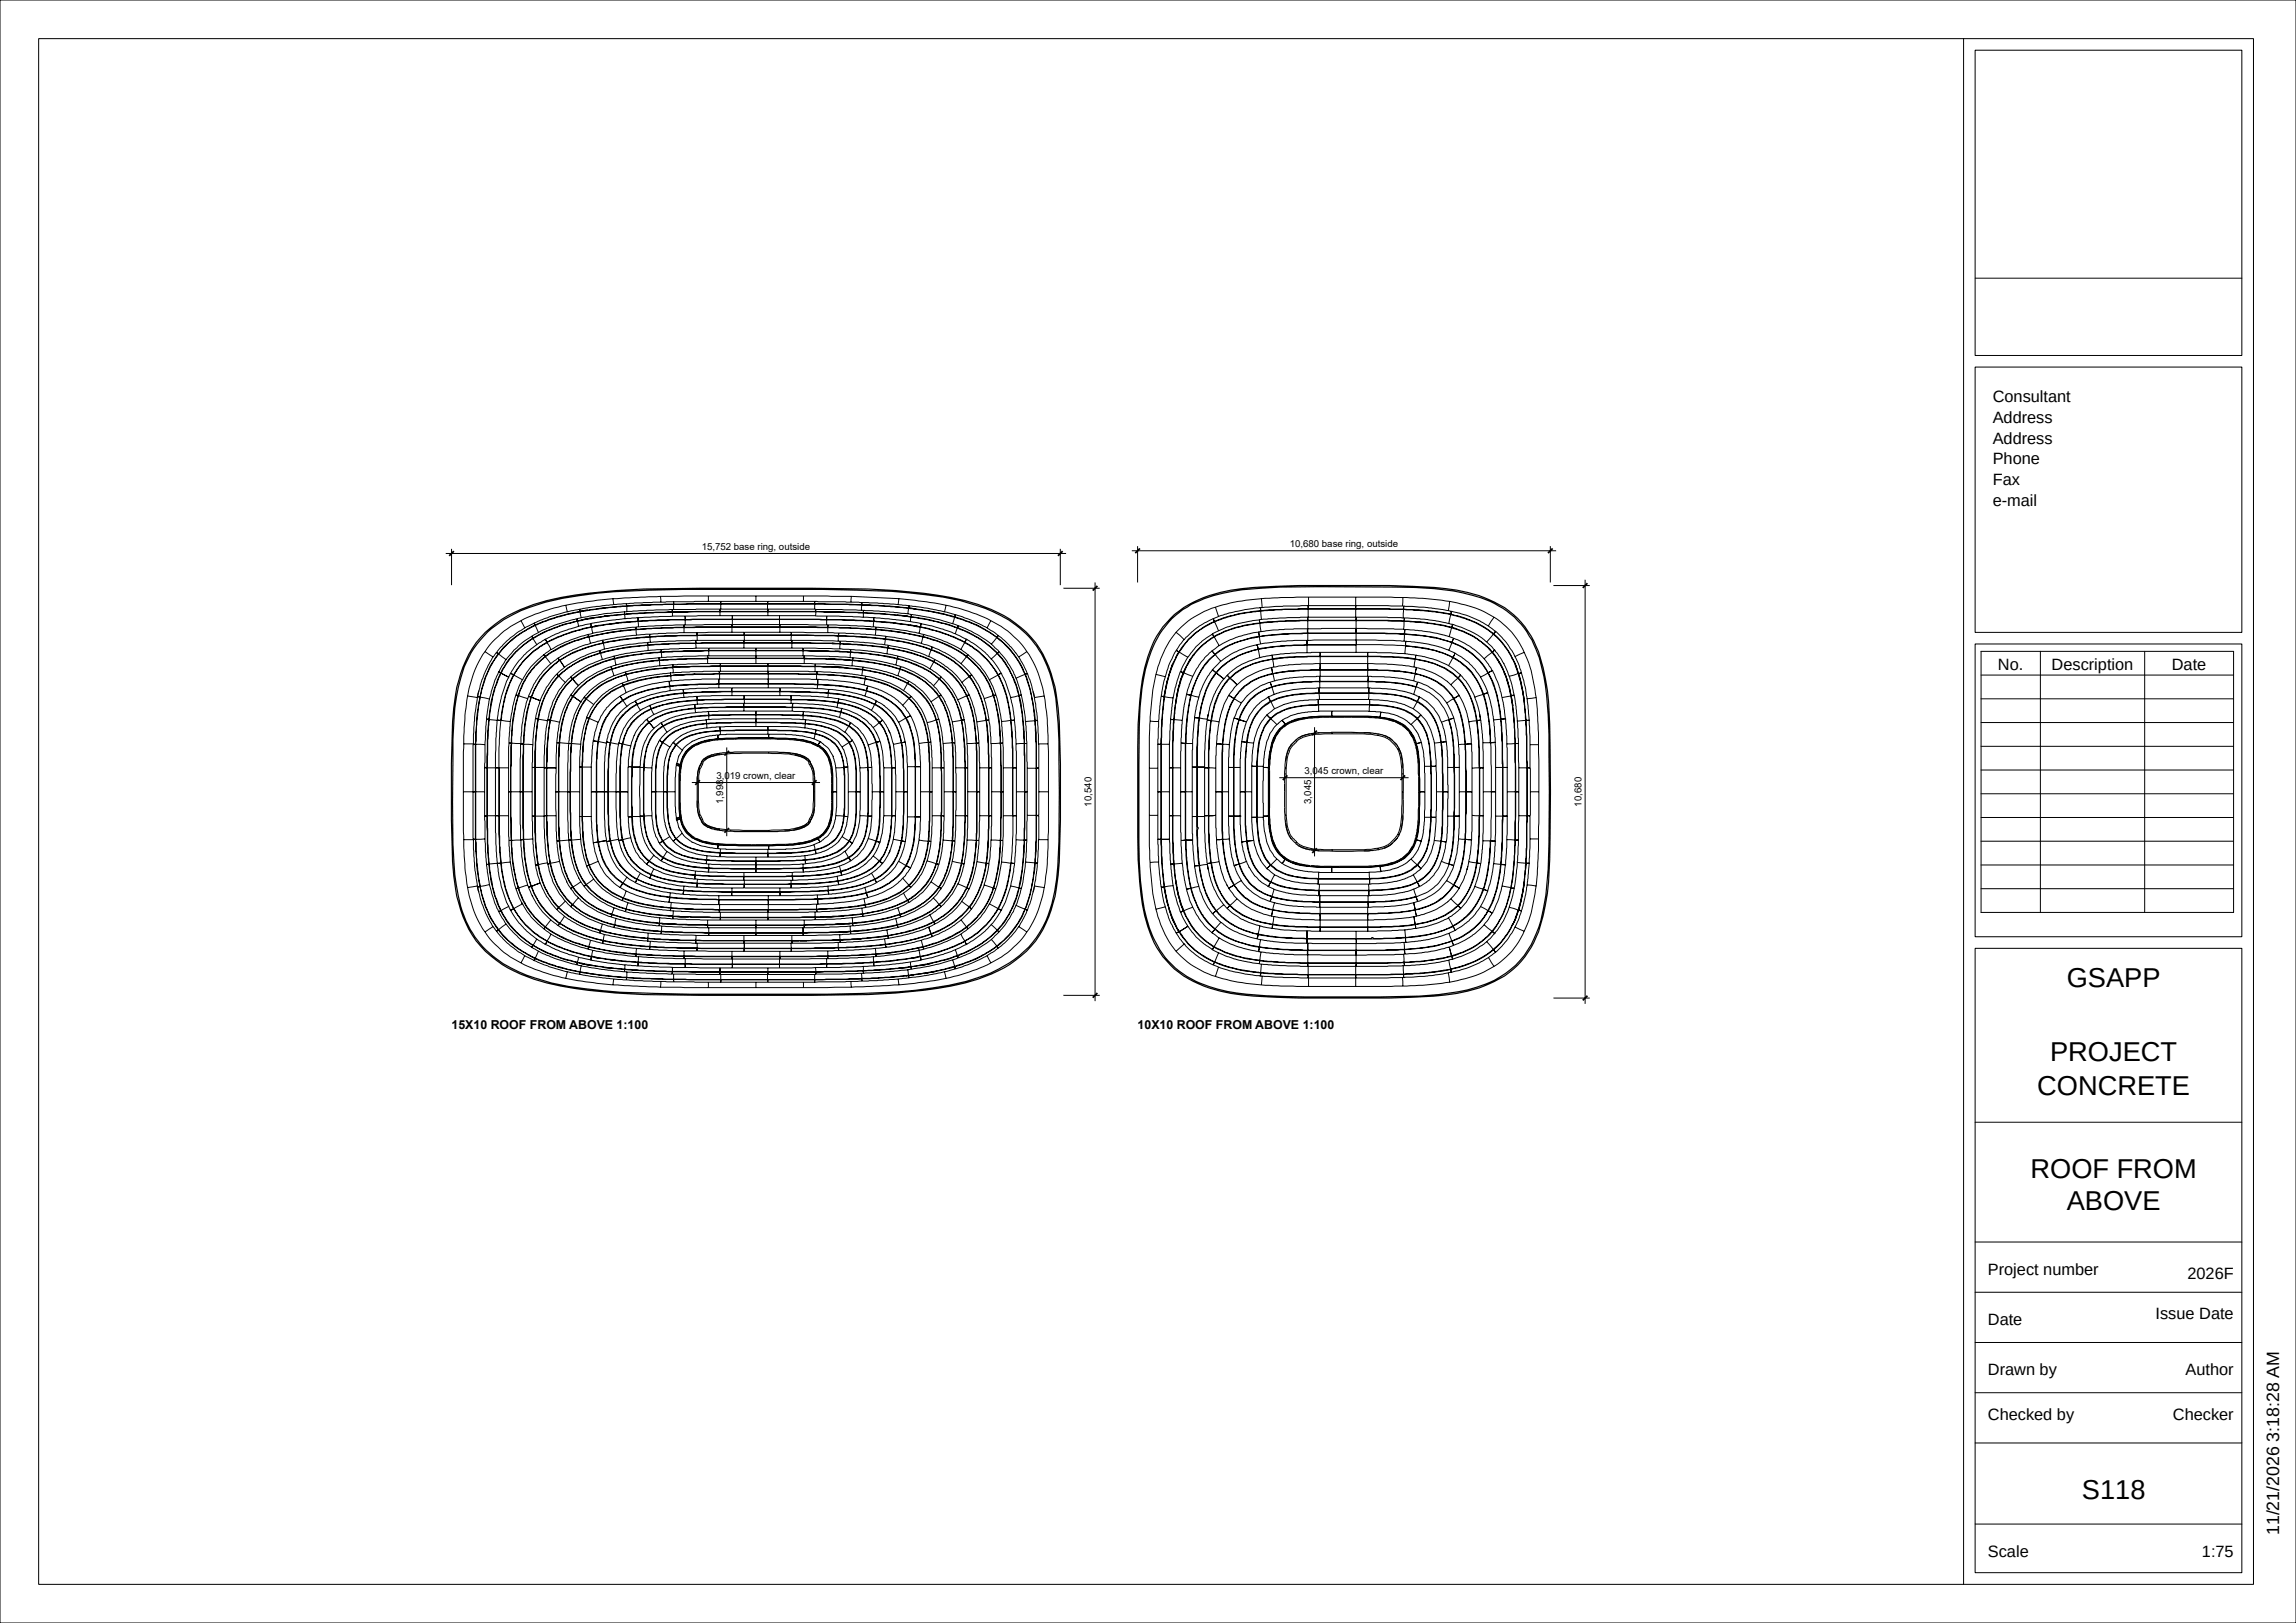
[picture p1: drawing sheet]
<svg xmlns="http://www.w3.org/2000/svg" width="594mm" height="420mm" viewBox="0 0 594 420" stroke-linecap="round" stroke-linejoin="round" font-family="sans-serif">
<defs><g id="words">
<g font-size="7.1">
<text x="534.7" y="255.4">GSAPP</text>
<text x="530.4" y="274.4">PROJECT</text>
<text x="527.1" y="283.3">CONCRETE</text>
<text x="525.3" y="304.8">ROOF FROM</text>
<text x="534.7" y="313.2">ABOVE</text>
<text x="538.6" y="388">S118</text>
</g>
<text font-size="4.6" x="589.7" y="397.3" transform="rotate(-90 589.7 397.3)">11/21/2026 3:18:28 AM</text>
<g font-size="4.2">
<text x="515.5" y="104.1">Consultant</text>
<text x="515.5" y="109.5">Address</text>
<text x="515.5" y="114.8">Address</text>
<text x="515.5" y="120.2">Phone</text>
<text x="515.5" y="125.5">Fax</text>
<text x="515.5" y="130.9">e-mail</text>
<text x="516.9" y="173.4">No.</text>
<text x="530.8" y="173.4">Description</text>
<text x="561.9" y="173.4">Date</text>
<text x="514.3" y="329.9">Project number</text>
<text x="565.9" y="330.9">2026F</text>
<text x="557.7" y="341.4">Issue Date</text>
<text x="514.3" y="342.9">Date</text>
<text x="514.3" y="355.9">Drawn by</text>
<text x="565.4" y="355.9">Author</text>
<text x="514.3" y="367.4">Checked by</text>
<text x="562.1" y="367.4">Checker</text>
<text x="514.3" y="402.9">Scale</text>
<text x="569.7" y="402.9">1:75</text>
</g>
<g font-size="3.2">
<text x="116.8" y="266.3">15X10 ROOF FROM ABOVE 1:100</text>
<text x="294.3" y="266.3">10X10 ROOF FROM ABOVE 1:100</text>
</g>
<g font-size="2.5">
<text x="181.5" y="142.3">15,752 base ring, outside</text>
<text x="333.7" y="141.6">10,680 base ring, outside</text>
<text x="185.4" y="201.6">3,019 crown, clear</text>
<text x="337.5" y="200.4">3,045 crown, clear</text>
<text x="187.1" y="208" transform="rotate(-90 187.1 208)">1,998</text>
<text x="282.4" y="208.7" transform="rotate(-90 282.4 208.7)">10,540</text>
<text x="339.2" y="208" transform="rotate(-90 339.2 208)">3,045</text>
<text x="409.2" y="208.7" transform="rotate(-90 409.2 208.7)">10,680</text>
</g>
</g></defs>
<g fill="none" stroke="#000" stroke-width=".26">
<path d="M0 0h594v420h-594zM10 10h573v400h-573zM508 10v400M511 13h69v79h-69zM511 72h69M511 95h69v68.7h-69zM115.3 143.2h160.5M116.8 142v9.4M146.4 156.6l-4 1a37.6 37.6 0 0 0-7.6 3M146.4 156.6l.4 1.7M150 157.6l-.7 .2a46.9 46.9 0 0 0-11.1 3.4M150 157.6l.1 .7"/>
<path d="M150.1 158.2a40.9 40.9 0 0 0-15.2 5.5 26.1 26.1 0 0 0-6 5.5M150.1 158.3l-6.1 1.4-5.5 2.1M150.1 158.3l.3 1.5M152.1 157.8l-2 .4M153.4 159.9l-2.9 .5M153.4 159.9a40.3 40.3 0 0 0-15.5 5.2M156.8 157.2l-2 .3M158.3 159.2l-2 .2M158.6 154.9l.2 1.5M158.6 154.9l-7.1 .8-5.1 .9M158.8 156.4l-8.8 1.2M161.6 158.9l-8.2 1"/>
<path d="M161.6 158.3l11.8-.6h.5l.1 .6M161.6 158.3v.6M161.6 158.3l-5.3 .5-5.4 .9-1.6 .4 .1 .5M161.6 159l-7.4 .8-4.8 1M161.6 159l.1 1.1M161.6 158.3v.7M161.6 158.9v.1M162.1 156.2l-3.3 .2M162.1 156.2v.7l-5.4 .4-6.6 1M162.1 156.2l.1 .7M162.2 156.9v1.3M162.3 158.8v.1"/>
<path d="M165.1 159.8l-5.6 .5-6.1 .9-.5 .1 .1 .9M165.1 159.8v.9M165.1 159.8v1M170.9 154.3l-12.3 .6M170.9 154.3l.1 1.5M174 158.3l-12.4 .6M174 158.4l-7.1 .2-5.3 .4M174 158.4v1M174 158.3v.1M174.3 156.3a161.6 161.6 0 0 0-24.2 1.9M174.3 155.7v.6M174.3 156.4v1.3"/>
<path d="M174.3 155.7l-12.2 .5M174.3 156.4l-8.3 .2-3.8 .3M174.3 156.3v.1M177.3 159.4l-12.2 .4M177.3 159.4v1M177.3 159.4v.9M183.3 154.2h12.3M183.3 154.2v1.4M183.3 154.2l-12.4 .1M186.3 158.3h12.4M186.3 157.6l-12.3 .1v.6M186.3 158.3l-12.3 .1"/>
<path d="M186.3 158.3v1M186.3 157.6h.2M186.3 157.6v.7M186.5 157.6h12.2M186.5 155.6l-12.2 .1M186.5 156.3l-12.2 .1M186.5 155.6h12.1v.7M186.5 156.3h12.1M186.5 156.2l-12.2 .1M186.5 156.3v1.3M186.5 156.2h26.3l10.2 .3M186.5 155.6v.7"/>
<path d="M186.5 155.6v.6M186.5 156.2v.1M189.5 159.3h12.2M189.5 159.3l-12.2 .1M189.5 159.3v1M195.6 154.2v1.4M195.6 154.2h12.3M198.6 156.3v1.3M198.7 158.3v1M198.7 157.6h12.1M198.7 158.3h12.3M198.7 157.6v.7"/>
<path d="M201.7 159.3l12.2 .1M201.7 159.3v1M207.9 154.2l12.4 .1M207.9 154.2v1.4M210.8 155.6l12.2 .3M210.8 156.3l12.2 .2M210.8 155.6h-12.1v.7h12.1M210.8 155.6v.7M210.8 156.3v1.3M210.8 157.6l.3 .1M211.1 158.2l-37.1 .1M211.1 158.2a189.5 189.5 0 0 1 24.6 1.4"/>
<path d="M211.1 158.3l-.1 1.1M211.1 157.7l12.3 .2v.7M211.1 158.3l12.3 .3M211.1 157.7v.5M211.1 157.7l-.1 .5M211.1 158.2v.1M213.9 159.4l12.2 .4M213.9 159.4v.9M213.9 159.4v1M220.3 154.3l12.3 .6M220.3 154.3l-.1 1.5M223 155.9v.5"/>
<path d="M223 156.5l7.1 .3 5 .5M223 156.6l4.2 .1 7.9 .7M223 156.6l-.1 1.3M223 155.9v.7M223 155.9l4 .1 8.2 .7M223.4 158.6l.1-.7 7.7 .5 4.6 .6M223.4 158.6l8 .5 4.3 .6M223.4 158.6v1.1M226.1 159.8l5.6 .5 6.1 .9 .5 .1-.1 .9M226.1 159.8v.9M232.2 159.1l2.7 .3M232.6 154.9l7.1 .8 5.1 .9"/>
<path d="M232.6 154.9l-.2 1.5M235.1 157.4l7.7 1.2 4.2 1.1M235.1 157.3l2 .3M235.1 157.4l-.2 1.5M235.2 156.7l7 1.1 5 1.3M235.2 156.7l-.1 .6M235.2 156.7l-.1 .7M235.7 159.7l6.4 1.1 5.6 1.7M235.7 159.6a60.4 60.4 0 0 1 12 2.8M235.7 159.7l-.1 1.1M235.7 159.6v.1M235.8 159l1.9 .3a44.1 44.1 0 0 1 10.2 2.6l-.1 .4"/>
<path d="M235.8 159l-.1 .6M235.8 159l-.1 .7M237.1 157.6a47.3 47.3 0 0 1 17.5 5.1l3.4 2.2M244.8 156.6l4 1a37.6 37.6 0 0 1 7.6 3M244.8 156.6l-.4 1.7M247 159.7l2.8 1a28.5 28.5 0 0 1 8.1 4.3M247 159.7l-.5 1.7M247.2 159.1l2.5 .8a29.7 29.7 0 0 1 8.6 4.5M247.2 159.1l-.2 .6M274.3 142v9.4M275.1 152.2h9.4M283.3 150.7v108.4"/>
<path d="M292.8 142.5h109.8M294.3 141.3v9.4M314.4 157.1a22.8 22.8 0 0 0-10.2 6.5M314.4 157.1l.8 2.4M326 157.2l-.3 .1a33.1 33.1 0 0 0-11.2 2.5l-.6 .3M326 157.4l.1 .6M326 157.2l.1 .2M326 157.2v.2M326 157.4h.1M326.1 158a36.1 36.1 0 0 0-11.9 2.8M326.1 158.1l-6.5 1-2.9 .8-2.5 1M326.1 157.4v.6"/>
<path d="M326.1 158.1l.2 2.2M326.1 158v.1M326.3 154.9l-2 .2a42.1 42.1 0 0 0-9.9 2M326.3 154.9l.2 2.3M338.3 159.7h12.4M338.3 159.7v.8M338.3 159.7l-9 .3-3.5 .4M338.4 157.5l-6.1 .1-6.2 .4M338.4 156.7h12.3M338.4 157.6h12.3M338.4 156.7v.8M338.4 156.7l-6.4 .1-6 .4"/>
<path d="M338.4 157.6l-6.5 .1-5.8 .4M338.4 157.6v2.1M338.4 157.5h12.3M338.4 157.5v.1M338.5 154.5h12.2M338.5 154.5l-7.1 .1-5.1 .3M338.5 154.5v2.2M350.7 154.5l12.2 .1M350.7 156.7l12.4 .1M350.7 157.6l12.3 .1M350.7 156.7v.2M350.7 156.9v.6"/>
<path d="M350.7 157.6v2.1M350.7 154.5v2.2M350.7 157.5v.1M350.7 159.7h.1M350.7 156.9h.1M350.8 159.7v.8M350.8 159.7h8.1l4.4 .2M362.9 154.6l5.1 .2 7 .8M362.9 154.6l-.1 2.2M363.1 156.8l7.2 .5 5.2 .9M363.1 157.7l6.4 .4 5.8 .9M363.1 156.8v.2"/>
<path d="M363.1 157l-.1 .6-12.3-.1M363.1 157.7l-.1 2.2M363.1 157.6l8.1 .6 4.1 .7M363.1 157v.6M363.1 157.6v.1M363.3 159.9l6 .4 6.5 1.3M363.3 159.9v.2M375 155.6a3.8 3.8 0 0 1-.4 2.4M375 155.6a31.2 31.2 0 0 1 11.5 4.1M375.3 158.9a25.7 25.7 0 0 1 11.1 5.1M375.3 159l2.6 .7a24.7 24.7 0 0 1 8.4 4.4M375.3 159l-.5 2.3"/>
<path d="M375.3 158.9v.1M375.4 158.3l-.1 .6M375.5 158.2l-.1 .1M375.5 158.2l.4 .1a23.4 23.4 0 0 1 11 5.2M386.5 159.7a19.3 19.3 0 0 1 7.8 9.1M386.5 159.7l-1.5 2.3M401.1 141.3v9.4M401.9 151.5h9.4M410.1 150v109.8M125.5 168.6a27.7 27.7 0 0 0-4.5 11.5M125.5 168.6l2.1 1.4M128.5 168.8a26.9 26.9 0 0 0-4.9 11.5"/>
<path d="M128.5 168.8l.2 .2M128.5 168.8l.1 .2M128.6 169l.3 .2M128.6 169h.1M128.7 169l.2 .2M128.9 169.2a26.1 26.1 0 0 0-4.7 11.2M128.9 169.2h.1M129 169.3a25.1 25.1 0 0 0-4.3 9.1l-.4 2M129 169.2l2 1.5M129 173.9l-.2 .6a32.1 32.1 0 0 0-2.9 11.6M129 173.9h.2M129 173.9l.2 .1"/>
<path d="M129.2 174l.4 .1M129.2 173.9l.4 .2M129.2 173.9v.1M129.6 174.1a34.5 34.5 0 0 0-3.1 12.1M129.6 174.2l-.3 .8a32.8 32.8 0 0 0-2.5 9.2l-.2 2M129.6 174.1l.1 .1M129.7 174.2l1.9 1M132.1 174.2a31.4 31.4 0 0 0-3.4 12.1M132.1 174.2l.9 .5M132.1 174.2l.8 .4M132.6 174.4v.1M132.9 174.6a29 29 0 0 0-3.3 11.8"/>
<path d="M132.9 174.6l.1 .1M133 174.7l-.4 .8a29.5 29.5 0 0 0-2.9 10.9M133 174.7l2.2 1.2M133.5 179.8v.1a46.4 46.4 0 0 0-1.8 12.4M133.5 179.8l.6 .1M133.5 179.8l.6 .2M134.8 160.6a23.5 23.5 0 0 0-9.3 8M134.8 160.6l1 1.9M137.6 164.6l.3 .5M137.6 164.6a24 24 0 0 0-7.6 7.5l-1 1.8M137.9 165.1a21.6 21.6 0 0 0-8.3 9M137.9 165.1v.2a19.9 19.9 0 0 0-8.2 8.9"/>
<path d="M137.9 165.2l1 1.6M138.2 161.2l-.1 .1a24.9 24.9 0 0 0-9.6 7.5M138.2 161.2l.3 .6M138.5 161.8a25.3 25.3 0 0 0-9.5 7.4M138.5 161.8l.8 1.8M140.7 169.4l.4 .4M140.7 169.4l.2 .3M140.7 169.4a21.1 21.1 0 0 0-7.2 10.4M140.9 169.7l.2 .1M141 169.6l-.1 .1M141.1 169.9l-1.1 1a18.8 18.8 0 0 0-4.3 5.4 36.1 36.1 0 0 0-3.3 14.6v1.4M141.1 165.4l.4 .6"/>
<path d="M141.1 169.8a19.6 19.6 0 0 0-7 10.2M141.1 165.4a23.3 23.3 0 0 0-8.9 8.7l-.1 .1M141.1 169.9l1.4 1.8M141.1 165.4l.3 .6M141.1 169.8v.1M141.4 166l.1 .2M141.4 166h.1M141.5 166v.2M141.5 166.2a21.7 21.7 0 0 0-8.6 8.4M141.5 166.2l.1 .1M141.5 166.2l1.1 1.9M141.6 166.3a21.7 21.7 0 0 0-8.6 8.4"/>
<path d="M144.1 174.4a20.6 20.6 0 0 0-5.5 11.5M144.1 174.4l.2 .2M144.3 174.6l.2 .3M144.4 170.3a20.3 20.3 0 0 0-7.6 9.9M144.4 170.3l.4 .5M144.5 174.9a20.1 20.1 0 0 0-5.3 11.1M144.5 174.9h.1M144.6 175l-1.4 1.5-2 3.3-.9 2.2-.9 3.8-.2 .2M144.6 174.9l1.7 1.7M144.8 170.8a18.9 18.9 0 0 0-7.4 9.6M144.8 170.9l-2.4 2-2.1 2.3-1.5 2.3-1.3 2.9M144.8 170.8l.1 .1"/>
<path d="M144.8 174.6v.1M144.9 170.9l1.2 1.8M147.7 175.2l.2 .2M147.7 179.8l.2 .1M147.7 175.2a17.9 17.9 0 0 0-5.9 10.9l-.1 .1M147.7 179.8l-1.9 3.7a29.5 29.5 0 0 0-1.7 8.7M147.7 179.8l.2 .2M147.9 179.9l.3 .3M147.9 175.4l.2 .3M147.9 175.4l.2 .2M147.9 179.9v.1M148.1 175.7a18.2 18.2 0 0 0-5.8 10.6"/>
<path d="M148.1 175.6l.1 .1M148.1 175.6v.1M148.2 175.7l1.5 1.7M148.2 175.7l-2.8 3.1-.8 1.5a18.2 18.2 0 0 0-2.2 6.1M149.4 160.8l.3 1.3M149.4 160.6l-.3-.5-3.4 1a37.2 37.2 0 0 0-8.1 3.5M149.4 160.8l-4.8 1.3-2.9 1.1-3.7 2-.1-.1M149.4 160.6v.2M152.2 164.2l.1 .5M152.2 164.2l-2.8 .8a27.1 27.1 0 0 0-8.7 4.4M152.3 164.7a30.6 30.6 0 0 0-11.2 5.1M152.3 164.8l-1.3 .4a30 30 0 0 0-9.8 4.7l-.1-.1"/>
<path d="M152.3 164.7l.1 .1M152.4 164.8l.4 1.7M153 162.2l-.2-.9-2.6 .6-5.3 1.7-3.8 1.8M153 162.3l-3.5 .8-3.9 1.3-4 1.9M153 162.2l-1 .2a44.2 44.2 0 0 0-10.5 3.8M153 162.2l.1 .1M153.1 162.3l.3 1.6M155 161.8l-2 .4M155 161.8l-1.2 .2M155.2 168.3a25.2 25.2 0 0 0-11.1 6.1M155.2 168.3l.1 .5M155.3 168.9a25.6 25.6 0 0 0-10.8 6"/>
<path d="M155.3 168.9h.1M155.3 168.9l.1 .1M155.3 168.8v.1M155.3 168.8l.1 .1M155.4 169l-.2 .1a24.1 24.1 0 0 0-10.6 5.8M155.4 169l.5 1.7M155.4 168.9v.1M155.9 165.7l.1 .5M155.9 165.7l-1.7 .4a28 28 0 0 0-9.8 4.2M156 166.2l.1 .1M156 166.2h.1M156.1 166.3l-1 .3a33.5 33.5 0 0 0-10.3 4.2"/>
<path d="M156.1 166.4l-4.8 1.4a23.7 23.7 0 0 0-6.4 3.1M156.1 166.4l.3 1.6M156.1 166.3v.1M158.1 172.5l.2 .4M158.1 172.5a20.1 20.1 0 0 0-9.7 6.4l-.7 .9M158.1 172.5l.2 .5M158.3 173.1a19.3 19.3 0 0 0-10.1 7.1M158.3 173.2l-1.1 .4a17.5 17.5 0 0 0-6.6 4l-.9 .8-1.4 1.8M158.3 173.2l.6 1.7M158.3 172.9v.2M158.3 172.9v.3M158.9 169.8a25.6 25.6 0 0 0-11.2 5.4"/>
<path d="M158.9 169.8l.1 .5M159 170.4a26.7 26.7 0 0 0-10.9 5.2M159 170.3v.2l-2.6 .7-4.1 1.7-2.2 1.3-1.9 1.5M159 170.4l.1 .1M159.1 170.5l.3 1.6M159.8 161.2l-2 .2M161.2 177.2l-.2-.4a15 15 0 0 0-9.2 8.8l.7 .3M161.2 177.2l.1 .1M161.3 177.4l-3.3 1.7-1.9 1.5-2.1 2.4-1.5 2.9M161.3 177.3a15.3 15.3 0 0 0-8.9 8.6M161.3 177.4l.7 1.8M161.3 177.3v.1"/>
<path d="M161.8 173.9l.2 .7M161.8 173.9a19.5 19.5 0 0 0-10.6 6.4l.1 .2M161.8 173.9l.2 .6M162 174.5a19.2 19.2 0 0 0-10.4 6.3M162 174.6l.5 1.6M162 174.6l-2.8 .9-3.1 1.5-2.2 1.6-2.1 2.2h-.2M164.5 162.3l-7.4 .8-4.9 1.1M164.5 162.3l.1 .5M164.5 162.3l.1 .6M164.6 162.9l-6.2 .7-6 1.2M164.6 162.8l-6.2 .7-6.1 1.2M164.6 162.9l.1 1.4"/>
<path d="M164.6 162.8v.1M164.7 164.3l-4.9 .6-3.9 .8M165.1 160.7l-5 .4-5.1 .7M165.1 160.8l-5.8 .5-6.2 1M165.1 160.8l.1 1.4M167.6 166.9l-1 .1a57.8 57.8 0 0 0-11.2 1.9M167.6 166.2l-6 .7-6.4 1.4M167.6 167l-6.4 .7-5.8 1.3M167.6 166.2v.8M167.6 167l.1 1.3M167.6 166.2v.7M168.1 164.8l-7 .6-5 .9"/>
<path d="M168.1 164.1l4.4-.3 7.8-.1v.6M168.1 164.1l.1 .6M168.1 164.1l-3.4 .2M168.1 164.1v.6M168.1 164.7h.1M168.1 164.7v.1M168.1 164.8l.1 .1M168.2 164.9l.1 1.3M168.2 164.9l-4.5 .3-7.6 1.2M168.2 164.7v.2M170.5 170.2l-6.1 .7-4.1 .9-2.2 .7M170.5 170.2l.1 .6"/>
<path d="M170.6 170.8l-4.2 .5a41.9 41.9 0 0 0-8.1 1.8M170.6 170.9l.1 1.4M170.6 170.9l-6.5 .8-5.8 1.5M170.6 170.8v.1M171.1 168.1l4.7-.3 7.5-.1 .1 .6M171.1 168.1v.6M171.1 168.7l-7.1 .7-5 1M171.1 168.1l-7.5 .7-4.7 1M171.1 168.8l-7.9 .8-4.1 .9M171.1 168.8l.1 1.3M171.1 168.7v.1M171.2 170.1l-.7 .1"/>
<path d="M173.1 176.3l-5.8 1a23.2 23.2 0 0 0-6.8 2.9l.1 .2M173.1 176.3l.1 .6M173.2 176.9l.1 .6M173.3 177.5a30.2 30.2 0 0 0-12.2 3.7M173.3 177.6l-6.1 1.1-3.9 1.4-2.1 1.2M173.3 177.6l.1 1.1M173.3 177.5v.1M173.5 174.1l-4.2 .5-4.3 .8-4 1.3 .2 .5M173.5 174.1l.1 .7M173.5 174.1l5.2-.3 7.4-.1v.7l-6.5 .1-6 .4M173.5 174.1l.1 .8M173.6 174.8a42.1 42.1 0 0 0-12.3 2.5"/>
<path d="M173.6 174.9l-6.5 .8-5.8 1.7M173.6 174.9l.1 1.3M174.1 172.6l-2 .2a51.6 51.6 0 0 0-10.1 1.7M174.1 172l-6.3 .6-6 1.3M174.1 172.8l-6.7 .6-3.3 .6-2.1 .6M174.1 172.8l.1 1.3M174.1 172v.6M174.1 172.6v.2M176.8 178.4l.1 .9M176.8 178.4l6.6-.4h5.9v.6M176.8 178.4l-4 .4-4.2 .9-2.4 .8-1.8 .9M176.9 179.4l-4.3 .5-3 .6-2.3 .7-2.4 1.1"/>
<path d="M176.9 179.3a34.2 34.2 0 0 0-12.1 2.9M176.9 179.4l.1 1.1M176.9 179.3v.1M177 161.7l-5.2 .1-7.3 .5M177 162.4l-5.9 .1-6.5 .4M177 161.7v.6M177 162.3l-12.4 .5M177 162.4v1.3M177 162.3v.1M177.3 160.3h36.6M177.3 160.3h-4.1l-8.1 .4M177.3 160.4v1.3"/>
<path d="M177.3 160.4l-7.1 .1-5.1 .3M177.3 160.3v.1M178.2 172.5l-4.1 .1M179.9 174.4l-5.7 .3M179.9 174.4l-6.3 .4M180 165.7l.1 .7M180 166.4h-4.1l-8.3 .5M180 166.5l.1 1.2M180 165.7l-12.4 .5M180 166.5l-6.8 .1-5.6 .4M180 165.7v.7M180 165.7h.4"/>
<path d="M180 166.4h.1M180 166.4v.1M180.1 166.4h35.2M180.1 166.4h12.4M180.3 164.3v.2l-8.2 .1-3.9 .3M180.3 164.3h.1M180.4 165.7h12.1M180.4 164.3v-.6l3-.1h9.1v.7M180.4 164.5v1.2M180.4 164.3v.2M183.1 170.3h25M183.1 170.3l-12.5 .5"/>
<path d="M183.1 171.7h3.3M183.1 171.7l-9 .3M183.1 169.7h.3M183.1 170.4h12.5M183.1 170.4v1.3M183.1 169.7l-11.9 .4M183.1 170.4l-12.5 .5M183.1 169.7v.6M183.1 169.7v.7M183.1 170.3h.3M183.1 170.3v.1M183.4 168.3h12.2"/>
<path d="M183.4 168.4h12.2M183.4 168.4l-12.3 .3M183.4 169.7h12.2M183.4 168.3l-12.3 .4M183.4 168.4v1.3M183.4 168.3v.1M186 176.9h12.8M186 175.7l-8.8 .2-4.1 .4M186 177l-7.4 .2-5.3 .4M186 176.9l-5.3 .1-7.4 .5M186 175.7v1.2M186 177h12.8"/>
<path d="M186 177v1M186 175.7h.2M186 176.9v.1M186.2 174.3l25.2 .1M186.2 175.7h12.6M186.2 174.4v1.3M186.2 174.3l-6.3 .1M186.2 174.3v.1M186.4 172.3l24.5 .1M186.4 172.3l-8.2 .2M186.4 171.7h12.3M186.4 172.4h12.3"/>
<path d="M186.4 171.7v.6M186.4 172.4l-12.3 .3M186.4 172.4v1.3M186.4 171.7v.7M186.4 172.3v.1M189.3 178.9l-7.2 .1-5.2 .3M189.3 178.9l-12.4 .5M189.3 178.6v.3M189.3 178.9h.1M189.3 178.6h.1M189.4 162.2l-12.4 .1M189.4 161.6h12.4"/>
<path d="M189.4 162.3h12.4M189.4 161.6v.6M189.4 162.3v1.3M189.4 178.9h12.4M189.4 178.6v-.6h12.4v.6M189.4 179h12.4M189.4 161.6l-12.4 .1M189.4 162.3l-12.4 .1M189.4 179v1M189.4 162.2h12.4M189.4 178.6v.3M189.4 161.6v.7"/>
<path d="M189.4 162.2v.1M189.4 178.9v.1M189.5 160.3h12.2M189.5 160.3l-12.2 .1M189.5 160.3v1.3M192.5 164.4l-12.1 .1M192.5 167.7h3.1M192.5 167.7h-9.1v.6M192.5 164.3l-16.2 .1-8.2 .4M192.5 166.4v1.3M192.5 166.4h12.4M192.5 165.7v.7"/>
<path d="M192.5 164.3h.1M192.5 165.7h.1M192.6 164.4v1.3M192.6 165.7h12.3M192.6 164.3h12.1M192.6 164.3v-.7h12.1v.7M192.6 164.3v.1M195.6 167.7h12.2v.7M195.6 168.4h12.2M195.6 168.4v1.3M195.6 167.7v.6M195.6 170.4v1.3"/>
<path d="M195.6 169.7h12.2M195.6 170.4h12.5M195.6 168.3h12.2M195.6 167.7v.7M195.6 169.7v.7M195.6 168.3v.1M198.7 171.7l12.3 .1M198.7 172.4l12.2 .1M198.7 172.4v1.3M198.7 173.7h-12.5v.6M198.7 173.7v.7h-12.5M198.7 171.7v.7"/>
<path d="M198.8 175.7l12.8 .1M198.8 177l12.7 .1M198.8 175.7v1.2M198.8 174.4v1.3M198.8 176.9l12.7 .2M198.8 174.4l12.5 .1M198.8 177v1M198.8 176.9v.1M201.7 160.3v1.3M201.7 160.3l12.2 .1M201.8 161.6v.6M201.8 161.6l12.4 .1"/>
<path d="M201.8 162.3l12.4 .1M201.8 162.2l12.4 .1M201.8 179v1M201.8 178.6v.3M201.8 162.3v1.3M201.8 161.6v.7M201.8 178.9h.1M201.8 178.9v.1M201.8 178.6h.1M201.9 178.9l7.2 .1 5.2 .3M201.9 178.9l12.4 .5M201.9 178.6v.3"/>
<path d="M204.7 164.3l-12.1 .1M204.7 164.3h.1M204.8 164.4l12.1 .2v1.3M204.8 164.4l-.1 1.3M204.8 164.3l12.1 .2M204.8 164.3v.1M204.9 165.7l12.5 .2M204.9 166.4l12.5 .2M204.9 166.4v1.3M204.9 165.7v.7M207.8 168.3l8.2 .2M207.8 169.7h.3"/>
<path d="M207.8 168.4l12.3 .3M207.8 168.4v1.3M207.8 168.3v.1M208.1 170.3l6.3 .2M208.1 170.4v1.3M208.1 169.7l6.4 .1 6.2 .4M208.1 170.4l12.5 .5M208.1 169.7v.6M208.1 169.7v.7M208.1 170.3v.1M210.9 172.5v1.3M210.9 172.4l2.1 .1"/>
<path d="M210.9 172.4v.1M211 171.8l-.1 .6M211 171.8l6.4 .2 5.9 .6M211 171.8v.7l5.9 .2 6.3 .6M211.3 174.5v1.3M211.4 173.8l6.3 .3 6.3 .9M211.4 174.4a2.14 2.14 0 0 0 1.9 .2l6.1 .4 4.5 .7M211.4 173.8v.6M211.4 174.4l9.4 .7 3.1 .5M211.4 173.8l-12.6-.1v.7M211.4 173.8l-.1 .7M211.5 177.1h.1"/>
<path d="M211.6 175.8l4 .2 4.4 .5 4.5 1M211.6 177.2l6.3 .4 4 .6 2.3 .6M211.6 175.8v.7M211.6 177.1l2.1 .1a55.4 55.4 0 0 1 10.5 1.5M211.6 176.5l-.1 .6M211.6 176.5v.6M211.6 177.2l-.1 1M211.6 177.1v.1M213 172.5l5.4 .2M213 172.5l4.1 .1 6.1 .6M213.9 160.4l7.1 .1 5.1 .3M213.9 160.3h4.1l8.1 .4"/>
<path d="M213.9 160.4v1.3M214.2 162.3l12.4 .5M214.2 162.4v1.3M214.2 161.7l7.4 .2 5.1 .4M214.2 162.4l5.9 .1 6.5 .4M214.2 161.7v.6M214.2 162.3v.1M214.3 179.3a34.2 34.2 0 0 1 12.1 2.9M214.3 179.4l6 .8 3.6 1 2.4 1.1M214.3 179.4l-.1 1.1M214.3 179v.3M214.3 179.3v.1"/>
<path d="M214.3 179h.1M214.4 170.5l6.2 .3M214.4 170.5l5.5 .3M214.4 178.4h.2a31.6 31.6 0 0 1 12.2 3M214.4 178.4v.6M214.4 178.4l-6.7-.4h-5.8v.6M214.4 179l-.1 .3M214.4 178.4l-.1 .6M215.3 166.4l1.6 .1M215.3 166.4l2.1 .1M216 168.5l4.1 .2M216 168.5h1.3"/>
<path d="M216.9 164.5a88.4 88.4 0 0 1 21.2 2.6l2.9 1M216.9 164.4h.1M216.9 164.4v.1M217 163.8l-12.2-.2v.7M217 163.8l5.5 .2 6.7 .6M217 163.8v.6M217 164.4v.2l5.9 .2 6.2 .6M217 163.8l-.1 .6M217.4 165.9l6.1 .3 5.4 .6M217.4 166.6l8 .5 4.3 .6M217.4 166.6l-.1 1.3M217.4 166.5l4.1 .2 8.3 .9"/>
<path d="M217.4 165.9v.6M217.4 166.5v.1M220.1 168.1l5.3 .4 5 .8 1.9 .5M220.1 168.8l7.9 .8 4.1 .9M220.1 168.1v.6M220.1 168.8l-.1 1.3M220.1 168.7l7.1 .7 5 1M220.1 168.1l-5.1-.3-7.1-.1-.1 .6M220.1 168.7v.1M220.6 170.9l6.5 .8 5.8 1.5M220.6 170.9l-.1 1.4M220.6 170.8l4.2 .5a41.9 41.9 0 0 1 8.1 1.8"/>
<path d="M220.6 170.8v.1M220.7 170.2l6.1 .7 4.1 .9 2.2 .7M220.7 170.2l-.1 .6M223.2 173.2l1 .2a33.8 33.8 0 0 1 10.7 3.4M223.2 173.3l5.9 1.2 2.9 1 2.8 1.4M223.2 173.3l-.2 1.5M223.2 173.2v.1M223.3 172.6l-.1 .6M223.3 172.6l4.4 .8 3.2 .9 4.3 1.9-.2 .4M223.9 175.6a23.1 23.1 0 0 1 11.4 5M223.9 175.7l1.2 .3a22.2 22.2 0 0 1 8.6 3.5l1.5 1.2M223.9 175.7l-.3 1.5"/>
<path d="M224 175l2.2 .4 4 1.3 3 1.6 2.5 1.9M224 175l-.1 .6M224 175l-.1 .7M224.2 178.7a15.8 15.8 0 0 1 10.3 7.1M224.2 178.8l2.3 .7 3.6 1.8 1.5 1.1 1.5 1.5 1.3 1.9M224.2 178.8l-.4 1.3M224.2 178.7v.1M224.4 178l-.2 .7M224.4 177.9l-.2 .8M224.4 177.9v.1M224.5 177.5l-.1 .4M224.5 177.5l2.7 .8 3.6 1.8 1.7 1.3 1.8 1.8 1.3 2"/>
<path d="M224.5 177.5l-.1 .5M226.1 160.7l5 .4 7.1 1.1M226.1 160.8l5.8 .5 6.2 1M226.1 160.8l-.1 1.4M226.1 160.7v.1M226.6 162.9l6.2 .7 6 1.2M226.6 162.8l6.2 .7 6.1 1.2M226.6 162.9l-.1 1.4M226.6 162.8v.1M226.7 162.3l8 .9 4.3 1M226.7 162.3l-.1 .5M226.7 162.3l-.1 .6"/>
<path d="M228.9 166.8l1 .2M229.1 165.4l6.1 1 5.8 1.7M229.1 165.4l-.2 1.4M229.2 164.6l6.4 1.1 5.6 1.7M229.2 164.6l-.1 .8M229.7 167.7l-.2 1.5M229.8 167.6l1 .2a35.3 35.3 0 0 1 10.8 3.4M229.8 167.6l-.1 .1M229.9 167l-.1 .7 3.9 .8a31.3 31.3 0 0 1 7.9 2.8M229.9 167l1.6 .3a36.7 36.7 0 0 1 10.4 3.3l-.2 .4M231.4 161.2l2 .2M232.1 170.5l-.3 1.6"/>
<path d="M232.2 170.4a26.7 26.7 0 0 1 10.9 5.2M232.2 170.4l-.1 .1M232.3 169.8l-.1 .7 2.6 .7 3.1 1.3a14.3 14.3 0 0 1 4.4 2.7l.7 .5M232.3 169.8l3.4 1a20.5 20.5 0 0 1 7.8 4.4M232.9 173.2l-.6 1.7M232.9 173.1a19.3 19.3 0 0 1 10.1 7.1M232.9 173.2l1.1 .4a17.5 17.5 0 0 1 6.6 4l.9 .8 1.4 1.8M232.9 172.9v.2M232.9 172.9l.1 .1M233.1 172.5l-.2 .4M233.1 172.5a18.9 18.9 0 0 1 10.4 7.3M233.1 172.5l-.2 .7"/>
<path d="M234.8 176.9l-1 1.8M234.8 176.9l2.5 1.7 2.2 2.2 2.1 3.6 .6 1.9M234.9 176.8a15.1 15.1 0 0 1 7.4 9.5M234.9 176.8l-.1 .1M235 176.6l.2-.3a16.3 16.3 0 0 1 7.7 9.8M235 176.6l-.1 .2M235.4 161.7l2 .3M238.1 162.3l-.3 1.6M238.2 162.2l.2-.8a41.4 41.4 0 0 1 11.7 4M238.2 162.2l3.5 .9 3.9 1.3 4 1.9M238.2 162.2l1 .2a44.2 44.2 0 0 1 10.5 3.8M238.2 162.2l-.1 .1"/>
<path d="M238.8 164.8l-.4 1.7M238.9 164.7a30.6 30.6 0 0 1 11.2 5.1M238.9 164.7l1.3 .5a30 30 0 0 1 9.8 4.7l.1-.1M238.9 164.7l-.1 .1M239 164.2l-.1 .5M239 164.2l2.3 .6a29.7 29.7 0 0 1 9.2 4.6M240.9 168.2l-.6 1.7M241 168.1a21.3 21.3 0 0 1 9.9 6.9M241 168.1v.1a21.1 21.1 0 0 1 8 4.9l1.8 2M241.2 167.4a24 24 0 0 1 10.2 7.2M241.2 167.4l-.2 .7M241.6 171.2a18.4 18.4 0 0 1 8.6 8.8"/>
<path d="M241.6 171.3l-1 1.8M241.6 171.3l2.5 1.5 2.5 2.1 2.7 3.5 .8 1.7M241.6 171.2v.1M241.7 171l.1-.2a2.83 2.83 0 0 1 2 1 18.8 18.8 0 0 1 7 7.9l-.7 .4M241.7 171l-.1 .2M243 175.7l-1.5 1.8M243 175.7h.1M243.1 175.7a18.2 18.2 0 0 1 5.8 10.6M243.1 175.7l2.7 3.2a19.5 19.5 0 0 1 3 7.5M243.3 179.9l-.3 .3M243.3 179.9v.1M243.5 175.2a18.9 18.9 0 0 1 5.9 10.9l.1 .1"/>
<path d="M243.5 179.8l1 1.7M243.5 179.8l-.2 .2M243.5 179.8l-.2 .1M243.5 175.2l-.4 .5M246.4 174.6v.1M247.7 162.5l3 1.3a30.7 30.7 0 0 1 6.3 4.3l1 1M247.7 162.5l-.5 1.5M247.7 162.4h.1M247.7 162.4v.1M247.8 162.4a27.3 27.3 0 0 1 10.3 6.6M247.8 162.3l.2-.4 .2 .1a26.9 26.9 0 0 1 10.3 6.6M247.8 162.3l-.1 .1"/>
<path d="M247.8 162.3v.1M247.8 162.4l-.1 .1M249.6 166.3a21.7 21.7 0 0 1 8.6 8.4M249.6 166.3l-1 1.8M249.7 166.2a21.7 21.7 0 0 1 8.6 8.4M249.7 166.2l-.1 .1M249.7 166v.2M249.7 166h.1M249.8 166l-.1 .2M250.1 165.4l-.4 .6M250.1 169.8a19.6 19.6 0 0 1 7 10.2M250.1 165.4a21.8 21.8 0 0 1 9 8.8"/>
<path d="M250.1 165.4l-.3 .6M250.1 169.9l1.1 1a18.8 18.8 0 0 1 4.3 5.4l1 2.1 .5 1.6M250.1 169.9l-1.4 1.8M250.1 169.8v.1M250.3 169.6l-.2 .2M250.3 169.7l-.2 .1M250.3 169.6v.1M250.5 169.4a24 24 0 0 1 4.4 4.6l1.2 2M250.5 169.4l-.2 .3M250.5 169.4l-.2 .2M250.8 175.1l.7 1a28.7 28.7 0 0 1 4 14.1l.3 8.5M250.8 175.1l-1.9 1.5"/>
<path d="M250.9 175a23.4 23.4 0 0 1 4.3 11.4M250.9 175l-.1 .1M251.2 174.8l-.3 .2M251.2 174.7l-.3 .3M251.2 174.7v.1M251.4 174.6l2.1 3.3M251.4 174.6l-.2 .2M251.4 174.6l-.2 .1M253.5 177.9a32.1 32.1 0 0 1 2.4 8.4M253.5 177.9v.1M256.1 176l1.6 3.8M256.1 176v.1"/>
<path d="M256.4 160.6l-1 1.9M256.4 160.6a23.5 23.5 0 0 1 9.3 8M257.7 179.8v.1a41 41 0 0 1 1.8 12.4M257.7 179.8l-.6 .2M257.7 179.8l-.7 .2M257.9 165a22.8 22.8 0 0 1 5.6 6.1l1.7 3.4M257.9 165l-1.4 1.7M258 169.1a24.2 24.2 0 0 1 5.6 10.9M258 169.1l-1.5 1.4M258 164.9a22.6 22.6 0 0 1 6.5 7.7M258 164.9l-.1 .1M258 164.8v.1"/>
<path d="M258.1 169a24 24 0 0 1 5.6 11M258.1 169l-.1 .1M258.2 174.7l1 1.9 1.2 3.4 .5 2.1 .6 4.3M258.2 174.7l-2.2 1.2M258.3 164.4l-.3 .4M258.3 164.4a24.6 24.6 0 0 1 6.3 7.3l1.2 2.6M258.3 174.6a29 29 0 0 1 3.3 11.8M258.5 168.6a25 25 0 0 1 5.6 10.7l.2 .6M258.5 168.6l-.4 .4M258.6 174.4v.1M259.1 174.2l1 2 .6 1.8a27.3 27.3 0 0 1 1.6 6.3l.2 2M259.1 174.2l-.9 .5"/>
<path d="M259.1 174.2l-.8 .4M264.3 179.9l1 5.8 .4 6.7M264.3 179.9l-.6 .1M264.5 172.6l.8 1.9M264.5 172.6v.1M265.2 174.5l1.7 5.5 .9 6.5M265.2 174.5l-2.3 1M265.3 174.5a45.9 45.9 0 0 1 2.6 12M265.7 168.6a27.7 27.7 0 0 1 4.5 11.5M265.7 168.6l-2.1 1.4M265.8 174.3a33.4 33.4 0 0 1 2.6 12.1M265.8 174.3l-.6 .2"/>
<path d="M265.8 174.3l-.5 .2M299 174.5a73.2 73.2 0 0 0-1.5 12.1M299 174.5l2.4 .6M303.3 171.8l-1.4 4.4-.8 4.1M304.2 163.6l2.2 1.9M304.2 163.6a28.4 28.4 0 0 0-5.2 10.9M304.3 168.3a31.2 31.2 0 0 0-3.9 11.9M304.3 168.3l.7 .4M304.3 168.3h.1M304.9 168.7l-.8 1.5M305 168.7a28.1 28.1 0 0 0-3.7 10.6l-.2 1M305 168.7l-2.5 5.7-1.3 5.9"/>
<path d="M305 168.7l2.3 1.4M306.1 174.1a29 29 0 0 0-2.1 8.6M306.1 174.1a40.7 40.7 0 0 0-2.5 12.1M306.1 174.1l-.7-.3a30.8 30.8 0 0 0-2.3 9.2l-.3 3.1 .9 .1M306.1 174v.1M306.1 174l.1 .1M306.2 174.1l-.9 2.5-.9 3.8-.7 5.8M306.2 174.1l2.3 .9M308 170.5l-1.9 3.5M308 179.9l-1.1-.2-.6 2.7-.6 5.1-.2 4.8M308 179.9l-.7 4.1a44.2 44.2 0 0 0-.6 8.3M308.1 179.9l2 .5"/>
<path d="M313.5 168.4l.1 .1M313.5 168.4a21 21 0 0 0-6.5 11.1l-.1 .1 1.2 .3M313.6 168.5l.7 .8M313.6 164l.4 .7M313.6 164a19.8 19.8 0 0 0-8.2 9.7l.7 .3M313.9 160.2v-.1a20.2 20.2 0 0 0-9.6 8.2M313.9 160.1l.3 .7M313.9 160.2l.3 .6M313.9 160.1v.1M314 164.7a19.2 19.2 0 0 0-7.9 9.3M314 164.7l.1 .1M314.1 164.8l-2 1.3-2.8 2.7-2.2 3.3-.9 2"/>
<path d="M314.1 164.8l1.3 2.3M314.2 160.8a18.4 18.4 0 0 0-9.2 7.9M314.2 160.9h-.1a22.2 22.2 0 0 0-6.6 4.6l-2.4 3.2M314.2 160.9l1 2.3M314.2 160.8v.1M314.3 169.3a19.8 19.8 0 0 0-6.3 10.6M314.3 169.3l1.5 1.8M314.6 174.1l-1-.8-.3 .5a19.4 19.4 0 0 0-3.6 8.3l-.7 3.6M314.6 174.1l-.6 1a12.4 12.4 0 0 0-2.3 4.6l-1 3.4-.4 2.7M314.6 174.1l2 1.6M317.5 174.8l-.1-.1a20.9 20.9 0 0 0-3.4 5.1l-1.1 3.3-.6 3M317.5 174.7l.6 .7"/>
<path d="M317.5 174.8l.6 .6M317.5 174.7v.1M318.1 175.4a18.8 18.8 0 0 0-4.8 11M318.1 175.4l.1 .1M318.2 175.5l-1.8 2.2a15.8 15.8 0 0 0-2.1 4.5l-.9 4.3M318.2 175.5l1.8 1.7M325.2 166.8a18.8 18.8 0 0 0-11.5 6.5l.9 .8M325.2 166.8l.1 .4M325.3 167.2l.1 .8M325.4 168a17.6 17.6 0 0 0-12.6 8.7 23.9 23.9 0 0 0-2.6 9.1M325.4 168l.1 .1M325.5 168.1l-2.3 .6a17.7 17.7 0 0 0-7.2 4l-1.4 1.4"/>
<path d="M325.5 168.1l.4 2.1M325.6 163.5l-3.2 .7a23.6 23.6 0 0 0-8.9 4.2M325.6 163.5v.2M325.6 163.7l.1 1M325.6 163.7l.2 1M325.7 164.7l.1 .1M325.7 164.7a22.5 22.5 0 0 0-11.4 4.6M325.7 164.7h.1M325.8 164.8l-2.7 .5a19.3 19.3 0 0 0-8.8 4.1l-1.7 1.6-1.7 2.2-1.6 3.1-1.2 3.6M325.8 160.4l.1 .8M325.8 164.8l.3 1.8M325.8 160.4a33.3 33.3 0 0 0-12.2 3.6"/>
<path d="M325.8 164.7v.1M325.9 161.3l-4.1 .6-2 .5-2.9 1-2.8 1.4M325.9 161.2a29.2 29.2 0 0 0-11.9 3.5M325.9 161.3l.3 2.1M325.9 170.2l-.4 .1a17.5 17.5 0 0 0-6.4 3l-1.6 1.4M325.9 161.2v.1M328.6 176.5a16.2 16.2 0 0 0-6 3.5l-1.7 2.2-.9 1.6-.8 2M328.6 176.5l.4 1.2M328.9 172.7l-.2 .1a18.5 18.5 0 0 0-7.9 3.7l-1.6 1.5-1.3 1.8 1.4 1M328.9 172.7l.1 .2M328.9 172.9l.3 1.4M328.9 172.7v.2"/>
<path d="M328.9 172.9h.1M329 177.7a11.9 11.9 0 0 0-8.5 8.5M329 177.8l-1.9 .7-.8 .5a10.9 10.9 0 0 0-3.8 3.3l-1.2 2-.7 1.9M329 177.8l.6 1.9M329 172.9l.2 1.4M329 177.7v.1M329.1 169.5v.2M329.1 169.7l.1 .8M329.1 169.5l-3.2 .7M329.2 174.4l-3.7 1.1-1.8 .9-1.9 1.5a8.8 8.8 0 0 0-2.5 2.9M329.2 174.3a13.9 13.9 0 0 0-10 6.5M329.2 170.5a20.2 20.2 0 0 0-10.3 4.2l-.8 .7"/>
<path d="M329.2 170.6l-3.9 .9a17.4 17.4 0 0 0-5.7 2.8l-1.4 1.2M329.2 170.6l.3 2M329.2 174.3l.1 .1M329.2 170.5v.1M329.3 174.4l.4 1.8M338.1 166.8l-6.4 .3-5.2 .6-1.1 .3M338.1 166.9h12.7M338.1 165.7v1.1M338.1 165.7l-6.6 .2-6.3 .9M338.1 166.9l-6.9 .3-5.3 .8h-.4l-.2-.8M338.1 166.8h12.7M338.1 166.9v2"/>
<path d="M338.1 166.8v.1M338.2 162.7l-5.9 .1-6.7 .7M338.2 163.9l-6.2 .2-6.2 .6M338.2 162.9v.9M338.2 162.7l.1 .2M338.2 163.8l-6.2 .2-6.2 .7M338.2 162.7v.2M338.2 162.9h.1M338.2 163.8h.1M338.3 160.5l-7.3 .2-5.1 .5M338.3 160.6h12.5M338.3 160.5h12.5"/>
<path d="M338.3 163.9h12.5M338.3 160.6v2.1M338.3 160.6l-7.6 .2-4.8 .5M338.3 163.9v1.8M338.3 162.9v.9M338.3 163.8h12.5M338.3 160.5v.1M338.3 163.8v.1M341.2 179.3a35.3 35.3 0 0 0-11.5 1.7l-1 .5M341.2 178h12.9M341.2 178v.3M341.2 179.4l.1 1.6"/>
<path d="M341.2 178.3l.1 1M341.2 178l-.7 .1a30.7 30.7 0 0 0-9.8 1.2l-2.6 1M341.2 179.4l-4.6 .2-3.7 .5-2.2 .6-1.9 .9M341.2 178.3v1M341.2 179.3v.1M341.2 179.3h.1M341.3 179.3l12.8 .1M341.3 179.3h12.8M341.4 176.3l-2.1 .1a38.3 38.3 0 0 0-10.3 1.3M341.4 176.3h12.5M341.4 175h12.5v.3M341.4 176.4h12.5"/>
<path d="M341.4 175v1.3M341.4 175l-7.8 .4-3.4 .6-1.6 .5M341.4 176.4l-7.8 .4-4.6 1M341.4 176.4v1.6M341.4 176.3v.1M341.5 168.8l-6.1 .1-6.3 .6M341.5 169.9l-6.4 .1-5.9 .6M341.5 168.8v1M341.5 168.8h9.3M341.5 169.9h12.3M341.5 169.8l-4.1 .1a42.5 42.5 0 0 0-8.2 .6M341.5 172.7v.6"/>
<path d="M341.5 171.7l-8.1 .3-4.5 .7M341.5 173.4l-8.2 .3-4 .7M341.5 171.7v1.6M341.5 169.8h12.3M341.5 173.3l-4.1 .1a34.4 34.4 0 0 0-8.2 .9M341.5 171.7h12.3M341.5 173.4h12.3M341.5 173.4v1.6M341.5 173.3h12.3M341.5 169.9v1.8M341.5 169.8v.1M341.5 173.3v.1"/>
<path d="M350.8 163.8l12.5 .2M350.8 162.6l9.8 .1 2.8 .2M350.8 163.9l12.5 .2M350.8 168.8h3M350.8 162.6v.3M350.8 160.5h8.3l4.1 .2M350.8 162.9v.9M350.8 165.6l-12.7 .1M350.8 166.1v.7M350.8 165.6v.5M350.8 160.6h8.1l4.3 .2M350.8 162.6l-12.6 .1"/>
<path d="M350.8 163.9v1.7M350.8 160.6v2.3M350.8 166.8v2M350.8 160.5v.1M350.8 163.8v.1M350.8 166.1h.1M350.8 166.8h.1M350.9 166.1v-.5h4.9l7.8 .3v.4M350.9 166.1v.7M350.9 166.8h6.3l6.4 .3M353.8 171.7l8.9 .4 3.7 .6M353.8 173.4l8.3 .3 4 .6"/>
<path d="M353.8 171.7v1.6M353.8 169.8l4.1 .1a42.5 42.5 0 0 1 8.2 .6M353.8 172.7v.6M353.8 173.3l4.1 .1a34.4 34.4 0 0 1 8.2 .9M353.8 168.8v1M353.8 168.8l9.2 .3 3.2 .4v.2M353.8 169.9l6.4 .1 5.9 .6M353.8 173.4v1.6M353.8 169.9v1.8M353.8 169.8v.1M353.8 173.3v.1M353.9 176.3l2.1 .1a38.3 38.3 0 0 1 10.3 1.3"/>
<path d="M353.9 176.4v1.6M353.9 176.4l7.8 .4 2.5 .4 2.1 .6M353.9 175.3v1M353.9 176.3v.1M353.9 175.3h.1M354 175.3v-.3l6.7 .3 3 .4 3 .9M354 175.3l-.1 1M354.1 178l6.6 .4 4.4 1 2.1 .9M354.1 179.4l4.6 .2 3.7 .5 2.2 .6 2 .9M354.1 178v1.3M354.1 179.3a35.3 35.3 0 0 1 11.5 1.7l1 .5M354.1 179.4l-.1 1.6"/>
<path d="M354.1 179.3v.1M363.2 160.7h.1a66.2 66.2 0 0 1 12.3 1.6M363.2 160.8l6 .4 6.3 1.2M363.2 160.8l-.1 2.1M363.2 160.7v.1M363.3 164l1.1 .1a43.9 43.9 0 0 1 11.2 2.1M363.3 164.1l6.2 .6 3.3 .7 2.8 .9M363.3 160.1l-.1 .6M363.3 164.1l-.1 1.8M363.3 164v.1M363.4 163.1l-.1 .9M363.4 162.9l2.5 .1 4 .5 3.7 .8 2.4 .8"/>
<path d="M363.4 162.9v.2M363.6 166.3l.2-.4 3.9 .5a27.7 27.7 0 0 1 8.7 2.6M363.6 167.2l6.2 .8 3.5 1 2.5 1.1M363.6 166.3v.8M363.6 167.1a32.7 32.7 0 0 1 12.3 3M363.6 167.2l-.2 2M363.6 167.1v.1M366.1 174.4l1.9 .4 3.6 1.6 2 1.4 1.3 1.4 1.1 1.6M366.1 170.6l3.9 .9a17.4 17.4 0 0 1 5.7 2.8l1.4 1.2M366.1 174.3a14.3 14.3 0 0 1 12.2 12.2l.4 2 .4 4.1M366.1 174.3l-.4 1.9M366.1 170.5a20.2 20.2 0 0 1 10.3 4.2l.8 .7"/>
<path d="M366.1 170.6l-.3 2M366.1 170.5v.1M366.2 169.7v-.1a22.7 22.7 0 0 1 8.3 2.5l3.4 2.6M366.2 169.7l-.1 .8M366.3 177.8l-.6 1.9M366.3 177.7h.1M366.3 177.7v.1M366.4 172.7l1.3 .4a14.9 14.9 0 0 1 6.8 3.4l.8 .7M366.4 172.7l-.3 1.6M366.4 177.7a12.4 12.4 0 0 1 8.5 8.5M366.7 176.6l-.3 1.1M366.7 176.6l-.4 1.1"/>
<path d="M366.7 176.6a7.7 7.7 0 0 1 3.9 1.7 13.7 13.7 0 0 1 5.5 7.5M375.3 177.2l2.2 2.7M375.5 162.4l2.9 1 2.9 1.4 1.9 1.3 2.8 2.7M375.5 162.4l-.6 2.3M375.6 166.2a16.7 16.7 0 0 1 9.4 7.9M375.6 162.3a21.1 21.1 0 0 1 10.5 6.4M375.6 166.3l-.8 2M375.6 162.3l-.1 .1M375.6 166.2v.1M375.7 161.7l-.1 .6M375.7 161.7h.1M375.8 170.1l1.4 .9a15.2 15.2 0 0 1 5.6 6.6l.9 2"/>
<path d="M375.8 161.6h.1a20.9 20.9 0 0 1 10.7 6.6M375.8 161.7l-.2 .6M375.8 161.6l-.1 .1M375.8 161.6v.1M375.8 170.1h.1M375.9 170.1a15.6 15.6 0 0 1 7.9 9.5M375.9 170.1l-1.2 2.2M376 165.1l.6 .3a19.3 19.3 0 0 1 9.2 7.7l.2 .4-1.1 .6-1.1-1.8-1.7-1.9a18.6 18.6 0 0 0-6.5-4.1M376 165.1v.2M376 165.3l-.4 .9M376 165.2l-.4 1M376.3 169.3l-.4 .8"/>
<path d="M376.3 169.3l-.4 .7M376.4 169l-.1 .3M376.4 169a17.6 17.6 0 0 1 7.9 8.7l.6 1.5M377.1 175.5l1.2 1.3 1.2 1.8 .9 1.8 1.1 3.5 .5 2.6M377.1 175.5l-1.8 1.7M377.2 175.4l-.1 .1M377.2 175.4a19.6 19.6 0 0 1 4.9 11.1M377.5 179.9a18.9 18.9 0 0 1 2.2 5.7l.6 2.9 .4 4M377.5 179.9l-1.5 .9M377.5 179.9l-1.4 .9M377.8 174.8l-.6 .6M377.8 174.7l-.6 .7"/>
<path d="M377.8 174.7h.1M377.8 174.7v.1M377.9 174.7l.1 .2a17.2 17.2 0 0 1 3.6 5.7l1.1 3.6 .3 1.9M377.9 174.7l-.1 .1M383.7 179.7l1 3.8 .4 2.5 .4 6.2M383.7 179.7l-2.2 .7M383.8 179.6a49.5 49.5 0 0 1 1.8 12.6M383.8 179.6l-.1 .1M384.6 179.3v.1M384.9 179.2l.6 2 .8 4.2 .5 6.7M384.9 179.2l-1.1 .4M385 174.1l.8 1.8a35.4 35.4 0 0 1 2.4 10.2l.4 5.9 .1 6.6"/>
<path d="M385 174.1a28.8 28.8 0 0 1 3.3 12M385 174.1l1.1-.6a38.1 38.1 0 0 1 3 9.6l.3 2.9-1.1 .1M385 174.1l-2 1.1M385.3 173.9h.1M386 168.8l1.5 2.1 1.5 2.8 .8 2.2 1.1 4.1M386 168.8l-2.1 1.7M386.1 168.7l.6-.5 .1 .1 2.2 3.3M386.1 168.7l2.2 3.5M386.3 164.1l1.5 1.4a20.5 20.5 0 0 1 4.9 8.8M386.3 164.1l-1.7 2M386.4 164a20.5 20.5 0 0 1 6.4 10.3M386.4 164l-.1 .1"/>
<path d="M386.6 168.2l-.6 .6M386.6 168.2v.1M386.8 163.4a18.5 18.5 0 0 1 5.1 6.5M386.8 163.4l.1 .1M386.8 163.4l-.4 .6M386.9 163.5l-.5 .5M387.4 170.5a25.9 25.9 0 0 1 3.5 9.5M388.3 172.2a26.9 26.9 0 0 1 2.6 7.8M388.3 172.2l.1 .2M389 171.6l.1 .3a31.1 31.1 0 0 1 2.6 8M389 171.6v.2M391.2 170.2l1.7 4.1"/>
<path d="M391.7 179.9l.5 2.9 .3 3.8M391.7 179.9l-.8 .1M391.9 169.9l.9 1.8 .8 2.3-.7 .3M392.7 174.3l-2.3 .7M392.7 174.3h.2M392.8 174.3a46.8 46.8 0 0 1 2 12.1M392.8 174.3l1.3 5.9 .6 6.2M392.9 174.3l.7-.2a50.3 50.3 0 0 1 2 12.3M392.9 174.3l1.4 6.6M394.3 168.8a38.9 38.9 0 0 1 3.1 11.7M394.3 168.8l-2.4 1.1M511 166.7h69v75.7h-69z"/>
<path d="M512.5 168.6h65.4v67.5h-65.4zM512.5 174.7h65.4M527.9 168.6v67.5M554.9 168.6v67.5M120 192.5l-.1 12.4M120 192.5h2.5M121 180.1l-.7 5.1-.3 7.3M121 180.1l2.5 .4M122.5 192.6l-.1 12.3M122.5 192.6h.5M123 192.6v12.3M123 192.6h.1"/>
<path d="M123.1 192.6v12.3M123.1 192.6l2.4 .1M123.6 180.3l-.2 1.2a40.7 40.7 0 0 0-.8 8l-.1 3.1M123.6 180.3l.6 .1M124.2 180.4a63 63 0 0 0-1.2 12.2M124.2 180.4h.1M124.3 180.4l-.5 2.5-.4 3.7-.3 6M124.3 180.4l2.4 .5M125.5 198.7l-.1 6.2M125.5 198.7h.5M125.5 198.6h.5M125.5 198.6v.1"/>
<path d="M125.9 186.1l-.4 5.9v6.6M125.9 186.1l.6 .1M125.9 186.1l.7 .1M126 198.7v12.4M126 198.7h2.2M126.1 198.7v12.4M126.5 186.2l-.4 5.2-.1 7.3M126.6 186.2l-.4 5.2-.1 7.2M126.6 186.2l2.1 .2M128.2 198.7v12.4M128.2 198.7h.9M128.7 186.3l.9 .1"/>
<path d="M128.7 186.3l-.4 4.8-.1 7.6M129.1 198.7v12.4M129.1 198.7h2.5M129.2 198.7v12.4M129.6 186.4l-.5 7.2v5.1M129.6 186.4h.1M129.7 186.4l2.4 .3M131.7 192.3l-.1 12.6M131.7 192.3l.7 .1-.2 12.5M131.7 192.3h.6M132.3 192.3l-.2 12.6M132.3 192.3h.1"/>
<path d="M132.4 192.3l2.4 .1M134.1 180a38.7 38.7 0 0 0-1.8 12.3M134.1 180l2.5 .8M134.7 192.5l-.1 12.4M134.7 192.5h.7M134.7 192.5l.8 .1M134.8 192.4l-.1 .1M135.4 192.6l-.1 12.3M135.5 192.6v24.6M135.5 192.6l2.4 .1M136.6 180.8a39.9 39.9 0 0 0-1.8 10.7v.9M136.8 180.2l-.2 .6"/>
<path d="M136.8 180.2l.6 .2M137.4 180.4a46.8 46.8 0 0 0-2 12.1M137.4 180.4h.1M137.5 180.5l-.1 .3a42.8 42.8 0 0 0-1.9 11.7h-.1M137.5 180.4l2.3 .9M137.7 198.6v6.3M137.7 198.6h.7M137.9 192.7l-.2 5.9M138.4 198.6v12.6M138.4 198.6h.1M138.5 198.6v12.6M138.5 198.6h2.4"/>
<path d="M138.5 198.6h2.3M138.6 185.9l-.6 4.2-.1 2.6M138.6 185.9l.7 .2M138.6 185.9h.1M138.7 185.9l.5 .1M138.7 185.9v.1M139.2 186l-.7 6.3-.1 6.3M139.3 186.1l-.6 4.3-.2 8.2M139.3 186.1l2.4 .4M140.8 198.7v12.4M140.8 198.7h.6M141.4 198.7v12.4"/>
<path d="M141.4 198.7h.1M141.5 198.7l.1 17.4 .3 4 .5 3.3M141.5 198.7h2.4M141.7 186.2l-.4 2.2-.4 4.5-.1 5.8M141.7 186.2l.6 .1M141.7 186.2l.6 .2M141.8 186.2v.1M142.3 186.3l-.8 7.2-.1 5.2M142.3 186.3l.1 .1M142.4 186.4l-.5 3.3-.3 4-.1 5M142.4 186.4l2.4 .5M142.4 186.4h.1"/>
<path d="M144.1 192.2l-.3 12.7M144.1 192.2h.6M144.7 192.2l-.2 4.2v8.5M144.7 192.2h.1M144.8 192.2l-.2 3.7v9M144.8 192.2l2.4 .2M147.2 192.4l-.3 5.3v7.2M147.2 192.4h.6M147.8 192.4l-.3 12.5M147.8 192.4h.1M147.9 192.5l-.2 2.4-.1 10M147.9 180l.3 .2"/>
<path d="M147.9 192.4l2.4 .2M148.2 180.2a24.7 24.7 0 0 0-3.5 12M148.2 180.2h.1M148.3 180.2l2 1.4M148.3 180.2l-.9 1.5-1.2 2.7-.9 3.7-.5 4.1M148.3 180.2l2.2 1.5M149.6 184.4a26.8 26.8 0 0 0-1.6 7.3l-.1 .7M149.6 184.4a26.8 26.8 0 0 0-1.8 8M150 198.5v6.4M150 198.5h.6M150.3 192.6l-.3 5.9M150.6 198.5v12.8"/>
<path d="M150.6 198.5h2.4M151.3 180.6l-.2-.2a21.7 21.7 0 0 0-3.9 12M151.3 180.6l.3 .2M151.3 180.5l.3 .3M151.3 180.5v.1M151.6 180.8l-1.6 2.6-.4 1M152.4 185.9a34.1 34.1 0 0 0-1.8 11.5v1.1M152.4 185.9l-.6-.2-.1 .4a14.5 14.5 0 0 0-1.2 4.7l-.2 1.8M152.5 185.9l-.1 .2a27.5 27.5 0 0 0-1.4 6.4l-.3 4.9v13.9M152.5 185.9l2.3 1M152.5 185.9l.1 .1M153.5 191.7l-.5 6.1v7.1"/>
<path d="M153.5 191.7l1.4 .2M153.5 191.7l1.2 .2M153.6 182.3l-1.9-1.4-1 1.4-1.1 2.1M153.6 191.7v.1M154.2 191.8v.1M154.7 191.9l-.4 5.4v7.6M154.7 191.9h.2M154.8 186.9l-.9 2.6-.4 2.2M154.9 191.9l-.5 4.6v8.4M154.9 191.9l2 .4M157 192l-.4 2.3-.2 3.1v7.5M157 192l.9 .2"/>
<path d="M157.1 192v.1M157.9 192.2a100 100 0 0 0-.6 12.7M157.9 192.2h.1M158 192.2l-.5 4.1-.1 8.6M158 192.2l2.1 .4M160.1 192.3l-.6 4.8-.1 7.8M160.1 192.3l.9 .2M160.1 192.3l1 .2M160.6 180.4l-.2-.3a14.1 14.1 0 0 0-5.6 6.8M160.6 180.4l.5 .8M161 192.5a64.4 64.4 0 0 0-.6 12.4M161.1 192.5l-.6 5.6v6.8"/>
<path d="M161.1 181.2a14.2 14.2 0 0 0-6.2 9.7l-.2 1M161.1 181.2l.1 .1M161.1 192.5l2.1 .5M161.2 181.3l1 1.5M161.2 184.9l-.9 1.1M161.2 181.3l-1.7 1.3a11.6 11.6 0 0 0-3.5 5.1l-.7 1.9-.4 2.3M162.5 198.4v6.5M162.5 198.4l1 .1M163.3 198.4v.1M163.5 198.5v12.8M163.6 198.5h1.9M163.6 198.5v12.8"/>
<path d="M163.6 198.5h2M164.1 190.3v.1M164.4 181.4l.2 .3M164.4 181.4l-1.9 1.1-2.1 1.9-.9 1.1-1.3 2.4-.9 2.4-.3 1.7M164.4 181.4l.1 .3M164.5 181.7l.3 .5M164.5 181.7h.1M164.6 181.7l.2 .5M164.8 182.2a12.8 12.8 0 0 0-6.9 10M164.8 182.2l.9 1.6M164.8 182.2l.1 .1M164.9 182.3l-2 1.2-.8 .7-1 1-.9 1.3a13.6 13.6 0 0 0-2.2 5.6v.1"/>
<path d="M165.6 198.6v12.6M165.6 198.6h1M165.6 198.6l3.1 .1M166.6 198.6v12.6M167.1 194.5l-.5 5v10.8l.5 5M167.1 194.5l-.4 2-.1 2.1M167.5 186.4l-.2-.3-.2 .2a12.6 12.6 0 0 0-4.2 8.5l-.4 3.6M167.5 186.4l.4 .5M167.9 186.9l-.8 .7a10.9 10.9 0 0 0-3.2 6.6l-.4 4.3M167.9 186.9l.1 .1M168 187l-1.6 1.5-1.2 1.9-.7 1.6-.5 2-.4 4.4h-1.1M168 187l1.2 1.5"/>
<path d="M168.1 182.5l.2 .4M168.1 182.5a15 15 0 0 0-5.4 4l-.5 .7a15.5 15.5 0 0 0-2 4.9l-.1 .2M168.3 182.9l.2 .5M168.5 183.4a11.9 11.9 0 0 0-7.5 9.1M168.5 183.5l.7 1.4M168.5 183.5l-1.9 1a10.6 10.6 0 0 0-4.1 4.3l-.8 1.6-.6 2.1M168.5 183.4v.1M169.2 184.9l-1.6 1-.2 .2 .1 .3M169.2 188.5a10.3 10.3 0 0 0-3 5.6l-.6 4.5M170.6 191.6l.8 .5M170.6 191.6l-1.1 2.5a22.4 22.4 0 0 0-.9 6.2v4.6M171.1 187l-1.9 1.5"/>
<path d="M171.1 187l.2 .3M171.1 187l.1 .3M171.2 187.3l.4 .5M171.2 187.3h.1M171.3 187.3l.3 .5M171.4 192.1a17 17 0 0 0-1.8 9.5v3.3M171.4 192.1l1.9 1.2M171.5 192.2l-.9 1.7-.6 2.3-.3 2.8v5.9M171.6 187.8a9.3 9.3 0 0 0-4.5 6.7M171.6 187.9l-1.5 1.1-1.4 1.7a8.8 8.8 0 0 0-1.4 3.5l-.2 .3M171.6 187.9l1 1.6M171.6 187.8v.1"/>
<path d="M173.8 194.5l-.3 .4a32.4 32.4 0 0 0-.9 10M173.8 194.5l-.7 2.2-.2 1.5-.2 6.7M174.2 192.1l-1.3 1.9-.8 2.3-.4 3.7v4.9M174.2 192.1l.2 .1M174.2 192.1l.1 .1M174.3 192.2l.6 .5M174.3 192.2h.1M174.4 192.2l.5 .5M174.9 192.7l-1.1 1.8M174.9 192.7l1.7 1.5M175 198l-.3 3.2v3.7M175 198l1 .1"/>
<path d="M175 198l1 .4M175.1 197.6l-.1 .4M175.1 197.6l1 .4-.1 .4M176 198.4l-.2 1.9v9.2l.3 2.1M176 198.1l-.3 2.3v9l.3 2.3M176 198.1l.3 .1M176.1 198.2l-.1 .2M176.3 198.2l-.3 2.1v9.2l.3 2.1M176.4 197.7l-.1 .5M179.5 192.8l-1.7 1.4-1.2 1.9-.4 1.7-1.1-.2M179.5 192.8a6.4 6.4 0 0 0-3.5 5.3M179.7 193.1a3 3 0 0 0-1.7 1.3l-1.1 1.8"/>
<path d="M179.8 182.3h-.3a28.1 28.1 0 0 0-10.2 2.5l-.1 .1M179.8 182.3l5.2-.3h7.4v.6M179.8 182.3v.6M179.8 182.9l.1 .4M179.8 183.3a21.2 21.2 0 0 0-11.9 3.6M179.8 182.9v.4M179.8 183.3l.1 .1M179.8 183.3h.1M179.9 183.4l-2.1 .2a19.9 19.9 0 0 0-5.9 1.3l-2.2 .9-1.7 1.2M179.9 183.4l.1 1M179.9 183.3v.1M180.4 181.1l-1 .1a36.7 36.7 0 0 0-10.9 2.2"/>
<path d="M180.4 181.2l.1 1.1M180.4 180.8l-.1-.6-4.1 .3-3.6 .6-4.5 1.4M180.4 181.2l-6.5 .7-2.6 .6-2.8 1M180.4 180.8v.3M180.4 181.1v.1M180.8 199a43.7 43.7 0 0 0 0 11.8M180.8 199h.3M181.1 199l-.4 3.7 .1 6.5 .3 1.6M181.6 192.2l-1.5 .6M182.8 196a4.5 4.5 0 0 0-1.8 2.5l-.2 .5M182.8 186.9l-.1-.7-4 .6a14.2 14.2 0 0 0-6.4 2.9l-1.7 1.9M182.8 187.3l-2.1 .2-4 .9-2 .9-1.8 1.2-1.4 1.6"/>
<path d="M182.8 186.9v.3M182.8 187.2a17.1 17.1 0 0 0-10 3.3l-1.4 1.6M182.8 187.3l.1 1.1M182.8 187.2v.1M183.3 184.8v-.7l.1 .7M183.3 184.8l.1 .3M183.3 184.8h.1M183.4 185.1a29.8 29.8 0 0 0-10.9 2.2l-.9 .5M183.4 185.2v1M183.4 185.2l-6 .6-3.9 1.1-1.9 1M183.4 184.8v.3M183.4 185.1v.1"/>
<path d="M183.7 191.7l-1.4 .3M184.3 195.3l-1.3 .5M185.7 190.2l-2.1 .2-2.2 .5-2.5 1.1a7 7 0 0 0-3.1 3.4l-.7 2.2M185.7 190.2l2.2-.2 17 .1 2.7 .3 2.2 .5 2.4 1M185.7 190.2l.1 .6M185.8 191.2l-4.3 .8-2 .8M185.8 191.1a16.6 16.6 0 0 0-6.3 1.7M185.8 191.2v.3l-1.2 .1M185.8 191.2l5.4-.2 12.2 .1 4.3 .4 2 .5 1.8 .8h.2l.3-.6M185.8 190.8v.3M185.8 191.1v.1M186.1 194.9l.1 .4"/>
<path d="M186.2 195.3l-1.8 .4a3.2 3.2 0 0 0-2.8 2.4l-.5 .9M186.3 188.7v-.6l.1 .6M186.3 188.7l.1 .3M186.3 188.7h.1M186.4 189a23.2 23.2 0 0 0-9.5 2.1l-2 1.6M186.4 189.1v1M186.4 189.1l-4.3 .4-1.9 .4-2.2 .8a6.9 6.9 0 0 0-3.2 2.3l-1 1.5M186.4 189.1h18.5l3.5 .3 2.5 .5M186.4 188.7v.3M186.4 189v.1M188 193.4v23M188.8 194.9h.4"/>
<path d="M190.1 191.3l-3.3 .1M192.4 183l-8.9 .1-3.6 .3M192.4 182.6v.3M192.4 182.9l-8.3 .1-4.2 .3M192.4 182.6h.1M192.4 182.9h.1M192.5 180.9l-12.1 .2M192.5 183v1M192.5 180.6v-.6h-8.3l-3.8 .2v.6M192.5 180.9l-12.1 .3M192.5 180.6v.3M192.5 183l12.5 .1"/>
<path d="M192.5 182.9l12.5 .1M192.5 182.6v.3M192.5 180.9h.1M192.5 182.9v.1M192.5 180.6h.1M192.6 180.9l12.1 .1M192.6 181l16.2 .1 4.6 .3 3.4 .5M192.6 181v1M192.6 180.6v.3M192.6 180.9v.1M195.6 184h-9.6l-4.5 .3a25.3 25.3 0 0 0-6.2 1l-2.3 .7-1.9 1M195.6 185l-12.2 .2"/>
<path d="M195.6 186.9l12.8 .3M195.6 186l11.4 .1 1.4 .1v.7M195.6 187h6.3l6.5 .3M195.6 186.9l-12.8 .3M195.6 184.9l-12.2 .2M195.6 184v.9M195.6 186.6v.3M195.6 185v1M195.6 186v.6M195.6 184h9.5l6.4 .4 4.7 .9 2 .7 1.9 1M195.6 185l12.2 .2M195.6 186l-11.4 .1-1.4 .1v.7"/>
<path d="M195.6 187h-6.3l-6.5 .3M195.6 184.9l12.2 .2M195.6 191.2h1.2M195.6 187v1M195.6 186.6v.4M195.6 184.9v.1M195.6 186.9v.1M198.7 188.9l-12.3 .1M198.7 188.9l3.1 .1a39.9 39.9 0 0 1 9.1 .8M198.7 188h-10.9l-3.6 .2a20.9 20.9 0 0 0-6.4 1.4l-1.7 .8-1.9 1.7M198.7 188l7.2 .1 3.1 .3 2.2 .5M198.7 188v.9"/>
<path d="M198.7 188.9v1.1M198.9 190.9l2.1 .1a27.4 27.4 0 0 1 9.7 1.3l1 .5M198.9 194.9l1 .1a20.4 20.4 0 0 1 8.1 1.1l1.2 1M198.9 190v.9M198.9 190.9l-13.1 .2M198.9 194.9h-6.6l-6.1 .4M198.9 194.6v.3M198.9 190.9v.3M199.5 191.2l1.5 .1M201.8 180l8 .1 7.2 .7M201.8 180h-9.2v.6M203 194.7l1.7 .2"/>
<path d="M204.7 180v1zM204.7 181v1M204.7 181l6.1 .1 6.1 .7M205 183.1v.9M205 182.7v.3M205 183h.1M205 183v.1M205 182.7h.1M205.1 183l3.1 .1a38.3 38.3 0 0 1 9.4 1.1M205.1 194.9l1.8 .4 1.5 .7M205.1 182h-12.6v.6M205.1 182l-.1 .7"/>
<path d="M205.1 182l7.7 .4 5 .9M205.1 183l6.1 .3 6.3 1M205.1 182v.7M205.1 182.7v.3M205.9 191.5l1.5 .2M207.8 185.1a29.8 29.8 0 0 1 10.9 2.2l.9 .5M207.8 184.8v.3M207.8 185.2v1M207.8 185.2l6 .6 3.8 1.1 2 1M207.8 184.8l.1-.7v.7M207.8 185.1v.1M207.8 184.8h.1"/>
<path d="M207.9 191.8l1.7 .4M207.9 184.8l-.1 .3M208.4 187.2a17.1 17.1 0 0 1 10 3.3l1.4 1.6M208.4 186.9v.3M208.4 186.9l.1-.7 2.5 .4a17.7 17.7 0 0 1 5.9 1.7l1.7 1.2M208.4 187.3l2.1 .2 4 .9 2.2 1 1.5 1 1.5 1.7M208.4 187.3l-.1 1.1M208.4 187.2v.1M208.5 196l.9 .8M209.2 197.1l.4 1a6.1 6.1 0 0 1 .8 3.6l.1 3.2M209.4 196.8l1 2.2M209.4 196.8l-.2 .3"/>
<path d="M209.9 192.3l1.6 .8M210.5 199.1l.2 1.5M210.9 189.9l2 .6 1.8 .9 1.6 1.4 1.1 1.7M210.9 189.9l-.3 1.3M210.9 189.8h.1M210.9 189.8v.1M211 189.8a8.6 8.6 0 0 1 6.4 4.7M211 189.8l-.1 .1M211 189.4l-.1 .4M211 189.4h.1M211.1 189.4l-.1 .4M211.2 188.9l2.1 .6 1.2 .6 1.6 1.1 1 1a9.2 9.2 0 0 1 1.8 3.6l.5 2.7"/>
<path d="M211.2 188.9l-.1 .5M211.2 188.9l-.2 .5M211.5 193.1l.3 .1M211.7 192.8l1.7 1.4 1.2 1.9 .6 2.1 .2 2v4.7M211.7 192.8l-.2 .3M211.7 192.8a7.3 7.3 0 0 1 3.7 6.5l.1 5.6M212 192.2l-.3 .6M212.2 191.9l.8 .7a3.9 3.9 0 0 1 1.8 1.8l.8 1.3 .6 2.3 .3 3.3v3.6M212.2 191.9l-.2 .3M212.5 193.7l.6 .5 1.1 1.8M214.3 196.1a14.2 14.2 0 0 1 .9 4.9M215.6 195.8v.1"/>
<path d="M216.8 181.9l4.4 1 1.6 .6 1.8 1a7.5 7.5 0 0 1 2.7 2.3l.2 .2M216.8 181.9l-.2 1.2M216.9 181.8a17.4 17.4 0 0 1 10 4.4l.7 .7M216.9 181.4l-.1 .4M216.9 181.4v.4M216.9 181.8l-.1 .1M217 180.8l-.1 .6M217 180.8l1 .2a22.1 22.1 0 0 1 7.1 2.6l1.8 1.2 1.5 1.5-.2 .2M217.4 194.5l.7 2.2 .2 1.9M217.4 194.5l.3 .4 .4 1.6 .3 2.1M217.5 184.3l2.7 .9 3 1.7 1.6 1.6 1.1 1.6 .8 2M217.5 184.3l-.3 1.4"/>
<path d="M217.6 184.2a13.4 13.4 0 0 1 7.8 5l.6 .9 .8 2M217.6 184.2l-.1 .1M217.8 183.3l4.1 1.5 2.3 1.6 1.9 2.1 .8 1.3 .8 2M217.8 183.3l-.2 .9M218.3 198.6l.2 2.1v8.4l-.2 2.1M218.3 198.6l-2 .1M218.3 198.6h.1M218.4 198.6l.2 2.1v6.3a28.6 28.6 0 0 1-.9 7.9l-.3 .4M218.6 189.5l.5 .3 1.5 1.8M219.4 198.5l.1 6.4M219.4 198.5l-1.1 .1M219.4 198.5l-1 .1"/>
<path d="M219.6 187.8a9.3 9.3 0 0 1 4.5 6.7M219.6 187.9l1.6 1.2 1.3 1.5 1 2 .6 1.9M219.6 187.9l-1 1.6M219.6 187.8v.1M219.7 192.2l.9 1.7 .6 2.3 .3 3.2v5.5M219.8 192.1a17 17 0 0 1 1.8 9.5v3.3M219.8 192.1l-1.9 1.2M219.9 187.3l-.3 .5M219.9 187.3h.1M220 187.3l-.4 .5M220.1 187l2 1.5 1.3 1.6 .8 1.5 .9 2.6 .5 4.4M220.1 187l-.1 .3"/>
<path d="M220.1 187l-.2 .3M220.6 191.6l1 2 .7 2.7 .3 3.6v5M220.6 191.6l-.8 .5M224.1 194.5l.4 2 .1 2.1M224.1 194.5l.5 4.9v10.8l-.5 5.1M224.6 198.6v12.6M224.6 198.6h1M225.6 198.6v12.6M225.6 198.6l-3.1 .1M226.3 182.3l-.8 1.5M226.3 182.3l2 1.2 .2 .3a8.2 8.2 0 0 1 2.5 2.7l1.4 2.6 .8 3.1M226.4 182.2l-.1 .1"/>
<path d="M226.4 182.2a12.8 12.8 0 0 1 6.9 10M226.6 181.7l-.2 .5M226.6 181.7h.1M226.7 192.1l.8 4.1 .2 8.7M226.7 192.1l-2.1 .7M226.7 181.7l-.3 .5M226.8 181.4l-.2 .3M226.8 192.1a26 26 0 0 1 .9 8.5l.1 4.3M226.8 181.4l1.9 1.1 1.5 1.3 1.5 1.7 .3 .6a14 14 0 0 1 2.2 5.9M226.8 181.4l-.1 .3M226.9 192l.1 .1M227.5 187l-1.6 1.3"/>
<path d="M227.6 186.9a15.8 15.8 0 0 1 3.1 9.7l.1 2.1M227.6 186.9l-.1 .1M227.6 186.9l1.3 2.1 1.2 3.5 .5 3.7 .1 2.5M227.6 191.8v.1M227.7 191.8a36.3 36.3 0 0 1 1 9.4v3.7M227.7 191.8l-.9 .3M227.7 191.8l-1 .3M228.2 186.5l-.6 .4M228.2 186.5l.2-.1 .9 1.2 .6 1.3M228.7 198.7h2M229.9 188.9a19.8 19.8 0 0 1 1.7 7.7l.1 2.1M229.9 188.9l.4 .8"/>
<path d="M230.7 198.7v12.4M230.7 198.7h.1M230.8 198.7v12.4M230.8 198.7h.9M231.7 198.7l.1 6.2M233.2 192.2l-2.1 .4M233.2 192.2l.5 4.1 .1 8.6M233.2 192.2h.1M233.3 192.2a100 100 0 0 1 .6 12.7M234.1 192v.1M234.2 192l.4 2.3 .2 3.5v7.1M234.2 192l-.9 .2"/>
<path d="M234.4 185.8v.2a19.8 19.8 0 0 1 2 6l.4 6.4M234.4 185.8l-1.9 1.1M234.5 185.8a24.1 24.1 0 0 1 2.4 11.5v1.1M234.8 198.4h2M234.8 185.6h.1M235.2 180.7l.1 .2a11.5 11.5 0 0 1 2.6 3.4l.9 1.8 .6 1.8 .8 4.2M235.2 180.7l-1.6 1.8M235.2 180.7h.1M235.3 180.7a17.9 17.9 0 0 1 5 11.4M235.3 180.6v.1M235.3 180.6l-.1 .1M235.5 180.4l-.2 .2"/>
<path d="M235.5 180.4l-.2 .3M235.6 185.2l1.1 2.4 .9 3.4 .4 3 .2 4.4M235.6 185.2l-1.1 .6M235.6 185.2l-1.2 .6M235.7 180.2l-.2 .2M235.7 180.2a16.4 16.4 0 0 1 4.9 10.2l.3 1.6M236.8 198.4v13M236.8 198.4h.1M236.9 198.4h1.3M236.9 198.4v13M238.2 198.4v6.5M240.2 192.1l.3 5.3v7.5"/>
<path d="M240.2 192.1l-2.4 .3M240.2 192.1h.1M240.3 192.1l.3 5.3v7.5M240.9 192l.3 4.1v8.8M240.9 192l-.7 .1M240.9 192l-.6 .1M241.2 198.7h2.3M241.4 182.5l.1 .1M242.2 186.3l.6 2.3 .5 3.5 .2 6.6M242.2 186.3l-2.3 .7M242.3 186.3a42.6 42.6 0 0 1 1.3 12.4M242.9 186.1l.1 .2a49.2 49.2 0 0 1 1.3 11l-.1 1.3"/>
<path d="M242.9 180.2l.7 1.3a16.7 16.7 0 0 1 2.3 6.6l.5 4.1M242.9 180.2l-2 1.4M242.9 186.1l-.7 .2M242.9 186.1l-.6 .2M242.9 180.2h.1M243 180.2a24.7 24.7 0 0 1 3.5 12M243.3 180l-.3 .2M243.5 198.7v12.4M243.5 198.7h.1M243.6 198.7v12.4M243.6 198.7h.6M244.2 198.7l.1 6.2"/>
<path d="M244.2 198.6l-.6 .1M244.2 198.6v.1M244.5 181.5a25.8 25.8 0 0 1 2.6 10.7M244.5 181.5l.1 .1M246.4 192.2l.2 3.7v9M246.4 192.2l-2.4 .2M246.4 192.2h.7M246.5 192.2l.2 4.2v8.5M246.5 192.2h.6M247.1 192.2l.2 2.5 .1 10.2M247.3 198.7h2.4M248.8 186.4l.5 3.3 .3 4 .1 5"/>
<path d="M248.8 186.4l-2.4 .4M248.9 186.3l.8 7.2 .1 5.2M248.9 186.3l-.1 .1M249.4 186.2v.1M249.5 186.2l.4 2.2 .3 4M249.5 186.2l-.6 .1M249.5 186.2l-.6 .2M249.7 198.7v12.4M249.7 198.7h.1M249.8 198.7h.6M249.8 198.7v12.4M250.1 180.1l-2.3 1"/>
<path d="M250.1 180.1l.8 1.9 1 3.8 .7 6.5M250.2 180a34.9 34.9 0 0 1 2.5 12.3M250.2 192.4l.2 6.3M250.2 180l.6-.2a36 36 0 0 1 2.5 12.5M250.4 198.7v6.2M252.6 192.3l.1 12.6M252.6 192.3l-2.4 .1M252.6 192.3h.1M252.7 192.3l.1 12.6M252.7 192.3h.6M253.3 192.3l.2 12.6M253.5 198.7h2.3"/>
<path d="M255.2 186.4a42.4 42.4 0 0 1 .6 8.2l.1 4.1M255.2 186.4l-2.4 .4M255.8 198.7v12.4M255.8 198.7h.1M255.9 198.7v12.4M255.9 186.3l.5 4.4 .2 8M255.9 198.7h.7M255.9 186.3l-.7 .1M256.6 198.7v6.2M257 180a41.4 41.4 0 0 1 1.8 12.3M257 180l-2.4 .8M257.1 180a38.7 38.7 0 0 1 1.8 12.3"/>
<path d="M258.8 192.4l.2 12.5M258.8 192.3l-2.4 .1M258.8 192.3h.1M258.9 192.3l.2 12.6M258.9 192.3h.6M259.5 192.3l.1 12.6M259.5 192.3l-.6 .1M259.6 198.7h2.4M261.5 186.4l.4 4.4 .1 7.9M261.5 186.4l-2.4 .3M261.5 186.4h.1M261.6 186.4l.5 7.2v5.1"/>
<path d="M262 198.7v12.4M262 198.7h.1M262.1 198.7h.9M262.1 198.7v12.4M262.5 186.3l.4 5.1 .1 7.3M262.5 186.3l-.9 .1M263 198.7v6.2M263.6 180l.9 4.8 .5 7.6M263.6 180l-2.1 .5M263.6 180h.1M263.7 180a65.4 65.4 0 0 1 1.4 12.4M265 192.4l.1 12.5"/>
<path d="M265 192.4l-2.1 .1M265 192.4h.1M265.1 192.4l.1 12.5M265.1 192.4h.6M265.7 192.4l.1 6.4M265.8 198.8h2.3v12.2M265.8 198.8v6.1M267.8 186.5l.4 12.2M267.8 186.5l-2.4 .2M267.8 186.5h.1M267.9 186.5l.3 6.1v6.1M268.2 198.7h.5"/>
<path d="M268.2 198.8h.5M268.2 198.8v12.2M268.2 198.7v.1M268.4 186.4l.4 6.3-.1 6M268.4 186.4l-.6 .1M268.4 186.4l-.5 .1M268.7 198.8l.1 6.1M268.7 192.5h2.5M268.7 198.7v.1M270.2 180.1l.8 6.1 .2 6.3M270.2 180.1l-2.5 .4M271.2 192.5l.1 12.4"/>
<path d="M297.3 198.8v12.2M297.3 198.8h2.2M297.5 186.6l-.2 4.1v8.1M297.5 186.6l2.2 .1M299.5 192.6v12.3M299.5 192.6h.8M299.5 192.6h.9M300.3 192.6v12.3M300.4 192.6v12.3M300.4 180.2l-.7 6.1-.2 6.3M300.4 192.6h2.1M300.4 180.2l.7 .1"/>
<path d="M301.1 180.3l-.6 6.1-.2 6.2M301.1 180.3h.1M301.2 180.3l-.6 6-.2 6.3M301.2 180.3l2.3 .3M302.5 192.6v6.1M302.5 198.7v6.2M302.5 198.7h.8M303.3 198.7v12.4M303.3 198.7h.1M303.4 198.7v12.4M303.4 198.7h2M303.6 186.2l-.3 6.2v6.3"/>
<path d="M303.6 186.2h-.8l-.3 6.4M303.7 186.2l-.3 5.6v6.9M303.7 186.2l2.1 .2M305.5 192.3l-.1 12.6M305.5 192.3h.8M305.5 192.3l.8 .1M306.3 192.3h.4M306.3 192.4h.3M306.3 192.3v.1M306.6 192.4v12.5M306.7 192.4v25M306.7 192.4h1.8"/>
<path d="M306.7 192.3l-.1 .1M306.7 192.3v.1M308.1 180l-.9 5.1-.5 7.3M308.4 198.5h1.2M308.4 198.5v6.4M309 185.7l-.5 5.7-.1 7.1M309 185.7l1.3 .1M309 185.7l1.2 .1M309.6 198.5v12.8M309.6 198.5h.1M309.7 198.5v12.8M309.7 198.5h1.9"/>
<path d="M310.2 185.8l-.6 7.4v5.3M310.3 185.8l-.5 4.9-.1 7.8M310.3 185.8l2 .3M311.6 198.7v12.4M311.6 198.7h.2M311.8 198.7l.8 .1M311.8 198.7h.8M312.3 186.3l-.5 4.1-.2 8.3M312.3 186.1v.2M312.3 186.3l1 .1M312.3 186.3l1.1 .2M312.5 184.8l-.2 1.3"/>
<path d="M312.6 198.7v12.3M312.6 198.7h.1M312.7 198.8l-.1 12.2M312.7 198.7l1.8 .1M313.3 186.4l-.6 5.2-.1 7.1M313.3 186.4l.1 .1M313.4 186.5l1.9 .3M313.4 186.5l-.6 5.2-.1 7M314.5 198.8v6.1M314.7 192.5l-.2 6.3M314.7 192.5l1.5 .1M315.6 192.5v.1"/>
<path d="M316.2 192.6l-.1 12.3M316.2 192.6l1.8 .1M317.8 198.6h1.3M317.8 198.6v6.3M318.5 180.3v.1M319.1 198.6v12.6M319.1 198.6h.1M319.2 185.8l-.8 3.5-.4 3-.2 6.3M319.2 180.8l-1.4-.9-1.3 2.7-1 3.4-.7 4.3-.1 2.2M319.2 198.6v12.6M319.2 180.8a24.7 24.7 0 0 0-2.8 9.7l-.2 2.1M319.2 198.6h1.6"/>
<path d="M319.2 185.8l1.3 .4M319.2 185.8l1.4 .4M319.3 180.8l-.1 .2a14.7 14.7 0 0 0-1.9 4.9l-.6 2.7-.4 3.9-.1 12.4M319.3 180.8l1.8 1.1M320.5 186.2a39.4 39.4 0 0 0-1.4 12.4M320.6 186.2l-1 4.2-.4 5.1v3.1M320.6 186.2l1.8 .6M320.6 186.2l1.5 .5M321.2 191.9l-.4 4.4v8.6M321.2 191.9l1.3 .2M321.4 191.9v.1M322.4 186.8l-.9 3.1-.3 2"/>
<path d="M322.5 192.1a102.6 102.6 0 0 0-.4 12.8M322.5 192.1l1.8 .2M322.5 192.1h.1M322.6 192.1l-.4 4.1v8.7M324.7 198.3h-.9v6.6M324.7 198.3h.4M325.1 198.3v13.2M325.1 198.3h1.7M327.7 185l-1.9 2.6-1.3 3.5-.5 3.1-.2 4 .9 .1M327.7 185l.1 .1M327.7 185h.1M327.8 185.1l.9 .8"/>
<path d="M327.8 185l.9 .9M327.8 185v.1M328.1 180.3v.1a11.3 11.3 0 0 0-3.7 2.9l-1.3 2-.7 1.5M328.1 180.3l.6 1.2M328.4 198.7v.7M328.4 198.7h-.2v12.4M328.4 198.2v.5M328.6 195.5l-.1 1.2M328.7 186v.1a6.2 6.2 0 0 0-2 3.1l-.9 2.6-.6 5.5v15.2l.6 5.6 .6 2 1.1 2.1a10 10 0 0 0 2.9 2.9l1.9 1 2.4 .7 6.3 .6M328.7 181.6l-1.7 1.1-1.6 1.7a10.4 10.4 0 0 0-2 3.8l-.8 3.9M328.7 185.9a13 13 0 0 0-3.4 9.1l-.2 3.3M328.7 186l1.6 1.5"/>
<path d="M328.7 181.5a11.6 11.6 0 0 0-5.9 8.5l-.3 2.1M328.7 185.9v.1M328.7 181.5l.1 .1M328.8 194.6l-.1 .1M328.8 181.6l.9 1.8M331.8 188.4a9 9 0 0 0-3 6.1M332.4 187.4a9.5 9.5 0 0 0-3.9 7.1 104.8 104.8 0 0 0-.4 13.5v2.1a21.9 21.9 0 0 0 1.6 9.2M332.4 198.8h.3M332.4 198.8l-.1 4M332.4 187.4l-.7-1-1 .7-1 1-1.2 1.7-.9 2.3-.5 2.4-.3 3.5v13.5M332.6 187.7l-.5 .4M332.6 187.7l-.2-.2-1.6 1.4-1.1 1.7-.7 1.8-.5 2.2-.3 4h-1.4l1.3 .1"/>
<path d="M332.7 198.8v12.2M333.5 187.2l-.9 .5M334 192.7l-.7 1.1-.5 1.5-.4 3.5M335.2 191.6l.2 .3M335.4 191.9a7.2 7.2 0 0 0-2.6 6l-.1 .9M337.5 186l-3.2 .8M338.8 189.9l-1.6 .4-1.2 .6M340.1 188.2v33.4M340.6 189.7l-1.5 .2M340.9 189.7h.4M341 181l-4.6 .3-2.3 .4-1.9 .6a13.5 13.5 0 0 0-4.5 2.7M341 182.3l-.2 .2-4.2 .2-4 .9-2.3 1.1-1.6 1.3"/>
<path d="M341 181v.3M341 181h13.3M341 182.3a21.7 21.7 0 0 0-11.1 2.5l-1.2 1.1M341 181.3v1M341 181.3l.1 1M341 182.3h.1M341.1 182.4h13.2M341.1 184.1l-2.8 .1-2.5 .4-2 .6-2.1 1.1 .7 1.1M341.1 182.3h13.2M341.1 182.4v1.7M341.1 182.3v.1M342.2 185.6h.3"/>
<path d="M344.5 184l9.7 .1M344.5 185.4h8.4l4.1 .3M344.5 184v1.3M344.5 185.3h9.4l3.1 .3M344.5 185.4v.2h-.7M344.5 185.3a36.9 36.9 0 0 0-9.8 1l-2.3 1.1M344.5 184l-3.4 .1M344.5 185.4l-6.1 .2-4 .9-1.9 1-.1-.1M344.5 185.3v.1M344.6 189.9h4.1a36.3 36.3 0 0 1 7.8 .4M344.6 189.5v.4M344.6 189.9a20.1 20.1 0 0 0-7.3 .8l-1.4 .7-.5 .5"/>
<path d="M347.7 185.6h2M352.8 189.6l1.9 .1M354.2 184.1l3 .2M354.3 181v1.3M354.3 182.4l4.4 .3 3.7 .8 2.6 1.2 1.6 1.3M354.3 182.3a21.7 21.7 0 0 1 11.1 2.5l1.3 1.1M354.3 182.4l-.1 1.7M354.3 181l4.6 .3 1.3 .3a12.9 12.9 0 0 1 5.5 1.9l1.9 1.5M354.3 182.3v.1M354.4 185.7h.6M355.4 185.7l.9 .1M356.5 189.9v.4"/>
<path d="M356.5 190.3a6.7 6.7 0 0 1 5.1 3.6M357 185.7l1.8 .2 2.5 .8a6.7 6.7 0 0 1 2.7 1.8l.5 .4 1 1.5 .8 2.1M357 185.6a10.1 10.1 0 0 1 8.7 4.9l.7 2M357 185.7v.2M357 185.6v.1M357.1 184.5l-.1 1.1M357.1 184.5h.1M357.2 184.3l2.3 .3 2 .6 2.1 1.1 1.4 1.2M357.2 184.3v.2M357.2 184.3l-.1 .2M357.2 184.5l-.2 1.1M357.8 186l2.9 .7"/>
<path d="M358.1 190.3l1.3 .6 .8 .7M360.7 192.1l.6 .6M360.8 186.7l.1 .1M361 186.8l1.5 .8M361.6 193.9a14.4 14.4 0 0 1 1 6.9l.1 4.1M361.9 193.8l.5 1.3M361.9 193.8l-.3 .1M361.9 193.8h.1M362.5 195.2l.4 3.6M362.9 187.8l1.3 1.2M364.3 189.1l1.1 1.6M365 187.5l.5 .4 1.3 1.9 .9 2.3"/>
<path d="M365.4 190.7l.4 1.1M365.4 190.7v.1M366.3 193.4l.2 .7M366.3 192.5l.7 3.7 .2 8.7M366.3 192.5l-.2 .1M366.3 192.5h.1M366.4 192.5a35.8 35.8 0 0 1 .9 9.3v3.1M366.6 181.5a11.6 11.6 0 0 1 5.9 8.5l.3 2.1M366.6 194.7l.2 1.6M366.6 186l1.3 1.6 1 2 .6 2 .6 5.3 .1 3.5-.1 12.1-.5 5.1-.7 2.6-1 2-1.3 1.6M366.6 186l-1.6 1.5M366.6 181.6l1.7 1.1 1.7 1.7 1 1.6 1.3 3.5 .4 2.6"/>
<path d="M366.6 181.6l-1 1.8M366.6 181.5v.1M366.7 185.9a13.8 13.8 0 0 1 3.3 9.1l.2 3.3M366.7 185.9l-.1 .1M367.1 180.5h.1M367.2 180.3l-.6 1.2M367.2 180.3l1.9 1.2 1.5 1.5a11.9 11.9 0 0 1 2.3 3.9M367.2 180.3v.2M367.2 180.5l-.6 1M367.5 185.1l-.8 .8M367.5 185l-.8 .9M367.5 185h.1"/>
<path d="M367.5 185v.1M367.5 192.1v.1M367.6 185a13.6 13.6 0 0 1 3.6 8.9l.3 4.3-.9 .1M367.6 185l-.1 .1M367.7 192.1l-1.3 .4M367.7 192.1l.5 2.2 .3 3.2 .1 7.4M367.7 192.1l-1.4 .4M368.5 198.3h1.7M370.2 198.3v13.2M370.2 198.3h.4M370.6 198.3h.9l.1 6.6M372.7 192.1l.4 3.8 .1 9"/>
<path d="M372.7 192.1l-1.7 .2M372.7 192.1h.1M372.8 192.1l.4 4.2 .1 8.6M372.9 186.9l.8 2.5 .4 2.5M373.9 191.9v.1M374.1 191.9l.4 4.1 .1 8.9M374.1 191.9l-1.3 .2M374.5 198.6h1.6M374.8 186.2l.6 2.3 .5 3.5 .2 6.6M374.9 186.2a43.6 43.6 0 0 1 1.3 12.4M374.9 186.2l-2 .7M376 180.8l-1.8 1.1"/>
<path d="M376 180.8a21.6 21.6 0 0 1 2.2 5.5l.4 2.1 .4 4.2M376.1 198.6v12.6M376.1 185.8l.8 3.2 .4 3.2 .2 6.4M376.1 185.8l-1.2 .4M376.1 198.6h.1M376.2 198.6v12.6M376.2 198.6h1.3M376.8 180.3v.1M377.5 198.6v6.3M379 192.6l.2 12.3M379 192.6l-1.7 .1M379 192.6h.1"/>
<path d="M379.1 192.6l.2 12.3M379.7 192.5v.1M380.7 192.5l.1 12.4M380.7 192.5l-1.6 .1M382 186.5l.5 5.2 .2 7M382 186.5l-2.1 .3M382.1 186.5l.5 5.1 .2 7.1M382.7 198.8v12.2l.8 .1M382.7 198.7l-1.9 .1M382.7 198.7h.1M382.8 184.8l.2 1.3M382.8 198.7v12.4"/>
<path d="M382.8 198.7h.7M383 186.1v.2M383 186.3l.6 5.3 .1 7.1M383 186.3l-1 .2M383 186.3l-.9 .2M383.5 198.7h.2M383.5 198.7l-.7 .1M383.6 192.2h1.9M383.7 198.7v6.2M385.5 192.2h.1M385.6 192.2l.2 12.7M385.6 192.2h.2"/>
<path d="M386.8 192.1l-1 .1M386.8 192.1l.1 12.8M386.9 198.6h1.8M388.3 186.1l1.2-.1 .4 7.5v5.1M388.3 186.1l.4 6.3 .1 6.2M388.3 186.1l-1.9 .2M388.7 198.6v12.6M388.7 198.6h.1M388.8 198.6h1.1M388.8 198.6v12.6M389.9 198.6v6.3M390.8 180.1l-2.2 .4"/>
<path d="M390.8 180.1l.8 5.7 .3 6.6M390.9 180l.6 4.1M390.9 180l.5 2.7M390.9 180l-.1 .1M391.5 184.1l.5 8.3M391.5 184.1l.1 .5M391.9 192.4l.1 12.5M391.9 192.4l-2.1 .1M391.9 192.4h.1M392 192.4h.8M392 192.4l.1 12.5M392.5 186.6l.3 5.8"/>
<path d="M392.8 192.4l.1 6.3M392.9 198.7v6.2M392.9 198.7h2.1M394.7 186.4l.3 12.3M394.7 186.4l-2.2 .2M394.7 186.4h.1M394.8 186.4l.3 12.3M394.8 186.4h.8M395 198.7v12.4M395 198.7h.1M395.1 198.7v12.4M395.1 198.7h.7"/>
<path d="M395.6 186.4l.2 4v8.3M395.8 198.7l.1 6.2M395.8 192.7h2.2M397.4 180.5l.5 7.1 .1 5.1M397.4 180.5l-2.4 .3M398 192.7l.1 12.2M512.5 180.8h65.4M512.5 187h65.4M512.5 193.1h65.4M512.5 199.3h65.4M119.9 204.9l.1 12.4M119.9 204.9h2.5"/>
<path d="M120 217.3l.3 7.3 .7 5.1M120 217.3h2.5M122.4 204.9l.1 12.3M122.4 204.9h.6M122.5 217.2l.3 7.1 .8 5.2M122.5 217.2h.5M123 204.9v12.3M123 217.2l.2 4.1a40.8 40.8 0 0 0 1 8.1M123 204.9h.1M123 217.2h.1M123.1 217.2l.3 6 .4 3.7 .5 2.5M123.1 204.9v12.3"/>
<path d="M123.1 204.9h2.3M125.4 204.9v6.2h.6M125.5 211.2v6.6l.4 5.9M125.5 217.1l-2.4 .1M125.5 211.2h.5M125.5 211.1v.1M126 211.2l.1 7.2 .4 5.2M126 211.1h2.2M126 211.1v.1M126.1 211.2l.1 7.2 .4 5.2M128.2 211.1h.9M128.2 211.1l.1 7.3 .4 5.1"/>
<path d="M129.1 211.1v5.1l.5 7.2M129.1 211.1h.1M129.2 211.1l.1 7.9 .5 5.7 1 5.1 1.2 3.4 1 1.9M129.2 211.1h2.4M131.6 204.9l.1 12.6M131.6 204.9h.5M131.7 217.5l.3 4.4a36.6 36.6 0 0 0 1.5 8.1M131.7 217.5h.6M132.1 204.9l.2 12.6M132.1 204.9h.1M132.2 204.9l.2 12.5M132.2 204.9h2.4"/>
<path d="M132.3 217.5a37.6 37.6 0 0 0 3.4 16.2 22.2 22.2 0 0 0 5.4 6.3M132.3 217.4l-.6 .1M132.3 217.5h.1M132.4 217.5l.2 4a42.1 42.1 0 0 0 1.6 8.3M134.6 204.9l.1 12.4M134.6 204.9h.7M134.7 217.3l.3 4.3a38.8 38.8 0 0 0 1.8 8M134.7 217.3h.7M134.8 217.4l-2.4 .1M135.3 204.9l.1 12.4M135.3 204.9h2.4M135.4 217.3l.2 .4 .2 3.5a32.6 32.6 0 0 0 1.7 8.1l-.7 .3"/>
<path d="M135.4 217.3l.1 1a42.9 42.9 0 0 0 1.9 11.1M135.5 217.2l-.8 .1M137.7 204.9v6.3M137.7 211.2h.7M137.7 211.2l.2 5.9M137.9 217.1l.1 2.6 .6 4.2M137.9 217.1l-2.4 .1M138.4 211.2l.1 6.3 .7 6.3M138.4 211.2h.1M138.5 211.2l.2 8.2 .6 4.3M138.5 211.2h2.3M140.8 211.1l.1 5.8 .4 4.5 .4 1.9"/>
<path d="M140.8 211.1h.6M141.4 211.1l.1 5.2 .8 7.1M141.4 211.1h2.5M143.8 204.9h.7M143.8 204.9l.1 10.2 .2 2.5M144.1 217.6l.5 4.5a22.5 22.5 0 0 0 2.1 6.2M144.1 217.6h.6M144.5 204.9v8.5l.2 4.2M144.5 204.9h.1M144.6 204.9h2.3M144.6 204.9v9l.2 3.7M144.7 217.6a24.7 24.7 0 0 0 3.5 12"/>
<path d="M144.7 217.6h.1M144.8 217.6l.5 4.1 .9 3.7 1.2 2.7 .9 1.5M146.9 204.9v7.2l.3 5.3M146.9 204.9h.6M147.2 217.4l.2 1.9a22.1 22.1 0 0 0 2.4 8M147.2 217.4h.6M147.2 217.4l-2.4 .2M147.2 217.4h.7M147.5 204.9l.3 12.5M147.5 204.9h.1M147.6 204.9l.2 12.5M147.6 204.9h2.4"/>
<path d="M147.8 217.4a26.8 26.8 0 0 0 1.8 8M147.9 217.4l.1 .7a20.6 20.6 0 0 0 1.3 6.2l.3 1.1M150 204.9v6.4M150 211.3h.6M150 211.3v.3a36.6 36.6 0 0 0 1.8 12.5l.7-.2M150.3 217.2l-2.4 .2M150.6 211.3v1.1a32.3 32.3 0 0 0 1.8 11.5M150.6 211.3h.1M150.7 211.3l.3 6a27.5 27.5 0 0 0 1.4 6.4l.1 .2M150.7 211.3h2.3M153 204.9v7.3l.5 5.9M153 204.9h1.3"/>
<path d="M153.5 218.1a17.3 17.3 0 0 0 3.9 9l2.3 2.1 .7 .5 .2-.3M153.6 218v.1M154.2 217.9v.1M154.3 204.9v7.6l.4 5.4M154.3 204.9h.1M154.4 204.9v8.4l.3 4.6M154.4 204.9h2M154.7 217.9a15.4 15.4 0 0 0 4 8.7l2.4 2M154.7 217.9l-1.2 .2M154.9 217.9l.3 1.7a14.8 14.8 0 0 0 2.9 6.2l1.5 1.6 1.6 1.1M156.4 204.9v6.8l.2 3.8 .4 2.3M156.4 204.9h.9"/>
<path d="M156.8 217.6l-1.9 .3M156.9 217.5l-2 .4M157 217.8a13.6 13.6 0 0 0 7.4 10.6M157.1 217.7v.1M157.3 204.9v4.2a44.8 44.8 0 0 0 .6 8.5M157.3 204.9h.1M157.4 204.9l.1 8.6 .5 4.1M157.4 204.9h2M157.9 217.6a12.7 12.7 0 0 0 6.9 10M157.9 217.6l-.9 .2M157.9 217.6h.1M158 217.6l.6 2.4a14.1 14.1 0 0 0 2.9 5l1.4 1.3 2 1.2"/>
<path d="M159.4 204.9l.1 7.5 .6 5.1M159.4 204.9h1.1M159.4 204.9h1M160.1 217.5l.7 2.3a11.7 11.7 0 0 0 5.3 6.4l2 1.1M160.1 217.2l-2.1 .4M160.4 204.9v4.1a42.7 42.7 0 0 0 .6 8.3M160.5 204.9v6.8l.6 5.6M160.5 204.9h2M161 217.3a12.2 12.2 0 0 0 4.4 7.3l3.1 1.8M161 217.3l-.9 .2M161 217.3h.1M161.1 217.3l.6 2.1a11.4 11.4 0 0 0 3.4 4.8l1.7 1.3 1.7 .8"/>
<path d="M161.1 217.3l-1 .2M162.5 211.4l.2 1.8a15.6 15.6 0 0 0 2.2 7.7l.6 1 1.8 1.8 .2-.3M162.5 211.4h1.1l.4 4.4 .5 2 .8 1.9 1.1 1.6 1.6 1.5M162.5 204.9v6.5M163.2 216.8l-2.1 .5M163.3 211.3v.1M163.5 211.3a18 18 0 0 0 1.7 8.4M163.5 211.3l-1 .1M163.5 211.3h.1M163.6 211.3h2M165.1 219.5l.1 .2M165.2 219.7l1.2 1.7 1.5 1.5"/>
<path d="M165.6 211.2l.5 4.4 1.2 3.1M165.6 211.2h1M166.6 211.2l.1 2.1 .4 2M167.1 215.3l.2 .3a7 7 0 0 0 1.3 3.2l.8 1.2 2.2 1.9M167.1 215.3a9.8 9.8 0 0 0 4.5 6.7M167.3 218.7l.5 1 1.4 1.6M167.3 218.7v.1M168.6 204.9l.1 6.2M168.6 204.9h1M168.7 211.1l.5 3.8 .5 1.6 .8 1.5M168.7 211.1l-3.1 .1M169.6 204.9v1.1a27.8 27.8 0 0 0 1.1 10.3l.7 1.4"/>
<path d="M169.6 204.9h.1M169.7 204.9v5.6l.3 3.1 .6 2.3 .9 1.7M169.7 204.9h2M170.5 218l.1 .2M170.5 217.9v.1M170.6 218.2l.1 .1a7.5 7.5 0 0 0 3.2 2.9l2.2 1.1 3 .8 3.6 .5 .1-.7M171.4 217.7a10.8 10.8 0 0 0 7.2 4.3l4.2 .6M171.4 217.7l-.8 .5M171.4 217.7l.4 .2a6.9 6.9 0 0 0 2.5 2.3l2.4 1.2 1.1 .3 2.9 .6 2.1 .2M171.5 217.6l-.1 .1M171.7 204.9v5.4l.4 3.2 .8 2.3 1.3 1.9M171.7 204.9h.9"/>
<path d="M172.6 204.9a33.6 33.6 0 0 0 .9 10l.3 .4M172.6 204.9h.1M172.7 204.9l.2 6.7 .2 1.5 .7 2.2M172.7 204.9h2M173.3 216.5l-1.8 1.1M173.8 215.3l1.2 1.7M173.8 215.3l1.1 1.8M174.2 217.7l1.9 1.7 1.8 .9 2.2 .7 2.1 .4 5.9 .4h10.6M174.3 217.6h.1M174.3 217.6l-.1 .1M174.4 217.6l-.2 .1M174.7 204.9v3.7l.3 3.2"/>
<path d="M174.9 217.1a10.5 10.5 0 0 0 6.4 3.1l5.1 .6M174.9 217.1l-.5 .5M174.9 217.1l-.6 .5M175 217l1.5 1.4 2.7 1.2 2.9 .7 4.3 .4M175 211.8l.1 .4M175 217l-.1 .1M175.1 212.2l1.1-.2 .4 1.7 1.2 1.9 1.7 1.4 2 .8 4.3 .8M175.1 212.2l.5 1.9 .9 1.5M176 211.7a7.2 7.2 0 0 0 6 6.3l3.8 .7M176 211.4l-1 .4M176 211.6l-1 .2M176.1 211.6h.2"/>
<path d="M176.1 211.6v.2l-1 .4M176.1 211.6l-.1 .1M176.3 211.6l.1 .5M176.5 215.6l.9 1.1 .8 .6a13.1 13.1 0 0 0 6.4 2.2l1.1 .1M176.5 215.6l-1.5 1.4M176.9 213.6a5.5 5.5 0 0 0 2.8 3.1M179 202.5h33.2M179.7 216.8l1.9 .8M180.5 201.3v.4M180.8 210.8l.6 1.5M180.8 210.8h.3M181.1 210.8l.5 .9a3.2 3.2 0 0 0 2.8 2.4l1.8 .4"/>
<path d="M181.5 212.3l.3 .7 1 .8M181.8 217.6l2.1 .5M183 214l1.3 .5M184.6 218.2l.7 .1M185.8 218.7v.3M185.8 219l-.1 .6M185.8 218.7l13.1 .2M185.8 218.6v.1M186.2 214.5l6.1 .4h6.6M186.2 214.5l-.1 .4M186.4 219.7v1M188.8 214.9h.4"/>
<path d="M190.2 218.5l-4.4-.2v.3M194.5 218.6h1.1M198.7 219.8v1.1M198.9 218.9v.9M198.9 214.9v.3M203.2 218.5l-4.3 .1v.3M204.7 214.9l-1.7 .2M205.2 218.4l-1.7 .1M209.2 212.7l-.2 .2a5.1 5.1 0 0 1-3 1.5l-1.9 .3-5.2 .2M209.2 212.7l.2 .3M209.4 213a6.8 6.8 0 0 1-4.3 1.9M209.7 217.6l-3.8 .7"/>
<path d="M210.4 210.8l-1 2.2M210.5 204.9l-.1 4.3a4.1 4.1 0 0 1-.8 2.5l-.4 1M210.5 204.9h.3M210.6 218.6l.3 1.3M210.7 201.3v.4M210.7 209.2l-.2 1.5M210.9 219.9l-1.8 .4-4.2 .4h-18.5M210.9 220a52.7 52.7 0 0 1-11.2 .9h-1M210.9 220l.1 .4M210.9 220h.1M210.9 219.9v.1M211 220l.1 .4"/>
<path d="M211.5 216.7l-1.6 .8M211.5 216.7l.2 .3M211.7 217.1a21 21 0 0 1-9.6 1.7l-3.2 .1M211.7 217.1l-.2-.1-1.8 .8-2 .5-4 .4-12.5 .1-5.4-.2M211.7 217l.3 .6M211.7 217.1l.3 .5M211.7 217v.1M212 217.6l.2 .3M212.1 216.4l-.6 .3M212.2 217.9a18.8 18.8 0 0 1-6.5 1.7l-2.4 .2h-15.4l-2.2-.2M215.2 209.5a11.7 11.7 0 0 1-1.4 5.1l-1.3 1.5M215.2 207.7v1.7"/>
<path d="M215.2 204.9v2.3M215.2 204.9h.2M215.2 202.7v2.2M215.4 204.9v.9a21.7 21.7 0 0 1-.8 7.9l-1.2 1.9-1.7 1.4M215.4 204.9h.1M215.5 204.9a23.8 23.8 0 0 1-.7 8.4l-.2 .5a6.2 6.2 0 0 1-2.9 3.2M215.5 204.9h1M215.6 213.9v.1M216.3 211.1l2 .1M216.5 204.9v3.9l-.3 3.2-.9 2.6a5.8 5.8 0 0 1-2.5 2.8l-.6 .5M217.4 215.3l-.1 .1a7.1 7.1 0 0 1-2.2 2.6l-2.2 1.3-2 .6M217.4 215.3a8.3 8.3 0 0 1-6.4 4.7"/>
<path d="M217.9 216.5l-1.1 1.5a12 12 0 0 1-5.6 2.9M217.9 216.5l1.8 1.1M218.3 211.2l-.2 1.9-.7 2.2M218.3 211.2l1.1 .1M219.4 211.3l-.3 2.2-.6 1.9-.6 1.1M219.5 204.9l-.1 6.4M219.5 204.9h2M219.7 217.6l.1 .1M219.7 217.7l-1.4 1.6-1.8 1.2-2 .9-4 .9-2.1 .2M219.8 217.7l.8 .5M219.8 217.7a10.8 10.8 0 0 1-7.2 4.3l-4.2 .6M220.6 218.2l-1.7 2-2.2 1.3a19.6 19.6 0 0 1-8.2 2l-.1-.6"/>
<path d="M221.5 204.9v5.5l-.3 3.2-.6 2.3-.9 1.7M221.5 204.9h.1M221.6 204.9v1.1a27.8 27.8 0 0 1-1.1 10.3l-.7 1.4M221.6 204.9h1M222.5 211.1l2.1 .1M222.6 204.9l-.2 7.8-.6 2.9-1.2 2.6M224.1 215.3a9.8 9.8 0 0 1-4.5 6.7M224.1 215.3l-.2 .3a8.8 8.8 0 0 1-1.4 3.5l-1.4 1.7-1.5 1.1M224.6 211.2l-.1 2.1-.4 2M224.6 217l2.1 .7M224.6 211.2h1M225.6 211.2a17.3 17.3 0 0 1-1.2 6.5 10.7 10.7 0 0 1-2.7 3.9l-1.6 1.2"/>
<path d="M225.6 204.9h2.1M226.7 217.7l-.9 2.1-.3 .3a7.6 7.6 0 0 1-2.8 3l-1.2 .9-2 .9-3.9 1-4.4 .6-6.1 .3M226.7 217.7l1 .3M226.8 217.7a11.7 11.7 0 0 1-8.2 7.6l-1 .3M226.8 217.7l.9 .3M227 217.7l-.1 .1M227.6 217.9v.1M227.7 218l-.9 2.2-1.5 2.1a14.4 14.4 0 0 1-7.5 4.2M227.7 204.9l-.2 8.7-.8 4.1M227.7 204.9h.1M227.8 204.9v3.2a33.4 33.4 0 0 1-1 9.6M227.8 204.9h.9"/>
<path d="M228.7 204.9l-.1 8-.3 2.8-.6 2.3M228.7 211.1h2.1M230.7 211.1l-.1 2.5-.5 3.7-1.2 3.5-1.3 2.1M230.7 211.1h.1M230.8 211.1a21.7 21.7 0 0 1-2 10.1l-1.2 1.7M230.8 211.1h.9M231.2 217.2l2 .4M231.7 211.1v.4a28.8 28.8 0 0 1-.9 7.2l-1.1 2.8-1.2 1.8h-.3M231.8 204.9l-.1 6.2M231.8 204.9h2M233.2 217.6l-.5 2.3-.6 1.6-1 1.8-1 1.3-1.8 1.7-2 1.2M233.2 217.6h.1"/>
<path d="M233.3 217.6a12.7 12.7 0 0 1-6.9 10M233.3 217.6l.9 .2M233.8 204.9l-.1 8.6-.5 4.1M233.8 204.9h.1M233.9 204.9v4.2a44.8 44.8 0 0 1-.6 8.5M233.9 204.9h.9M234.1 217.7v.1M234.2 217.8l-.4 2a11.8 11.8 0 0 1-1.9 4.1l-1.7 2.1-1.5 1.3-1.9 1.1M234.8 211.4h2M234.8 204.9v7.6l-.2 3-.4 2.3M236.8 211.4l-.2 4.5-.4 3-.8 2.9-1 2.2M236.8 211.4h.1"/>
<path d="M236.9 211.4a30.8 30.8 0 0 1-1.9 11.7l-.5 .9M236.9 211.4h1.3M237.8 217.4l2.4 .3M238.2 204.9v6.5M238.2 211.4l-.1 3.3-.4 3.3a19.4 19.4 0 0 1-2 6.5l-.1 .1M238.2 204.9h2.3M240.2 217.7l-.5 2.6a16.9 16.9 0 0 1-2.1 5.8l-1 1.5-1.4 1.5M240.2 217.7l.7 .1M240.2 217.7h.1M240.3 217.7a17.9 17.9 0 0 1-5 11.4M240.3 217.7l.6 .1M240.5 204.9v7.5l-.3 5.3"/>
<path d="M240.5 204.9h.1M240.6 204.9v7.5l-.3 5.3M240.6 204.9h.6M240.8 217.7v.1M240.9 217.8l-.9 4.5a14.1 14.1 0 0 1-4.3 7.3M241.2 204.9v8.8l-.3 4.1M241.2 211.1h2.3M243.5 211.1l-.2 6.6-.5 3.5-.6 2.3M243.5 211.1h.1M243.6 211.1v1.1a40.7 40.7 0 0 1-1.3 11.3M243.6 211.1h.6M243.6 211.1l.6 .1"/>
<path d="M244 217.4l2.4 .2M244.2 211.2l-.1 4.8a24.7 24.7 0 0 1-.8 6.2l-.4 1.5M244.2 211.1v.1M244.3 204.9l-.1 6.2M244.3 204.9h2.3M246.4 217.6l-.5 4.1-.9 3.7-.9 2.1-1.2 2.1M246.4 217.6h.1M246.5 217.6a24.7 24.7 0 0 1-3.5 12M246.5 217.6h.6M246.6 204.9v9l-.2 3.7M246.6 204.9h.1M246.7 204.9v8.5l-.2 4.2"/>
<path d="M246.7 204.9h.7M247.1 217.6l-.1 1.2a24.9 24.9 0 0 1-3.5 11.2M247.3 211.1h2.4M247.4 204.9l-.1 9.9-.2 2.8M249.7 211.1l-.1 5-.3 4-.5 3.3M249.7 211.1h.1M249.8 211.1l-.1 5.2-.8 7.2M249.8 211.1h.6M250.2 217.4l-.3 4-.4 2.2M250.2 217.4l2.4 .1M250.4 211.1l-.2 6.3M250.4 204.9v6.2"/>
<path d="M250.4 204.9h2.3M252.6 217.5l-.7 6.5-1 3.8-.8 1.9M252.6 217.5h.1M252.7 217.5h.6M252.7 217.5l-.1 1.1a32.6 32.6 0 0 1-2.4 11.2M252.7 204.9l-.1 12.6M252.7 204.9h.1M252.8 204.9l-.1 12.6M252.8 204.9h.7M253.3 217.5l-.4 4.8-.7 3.7-1.4 4-.6-.2M253.5 211.1h2.3M253.5 204.9l-.2 12.6"/>
<path d="M255.7 217.3h.1M255.8 217.3l-.6 6.1M255.8 211.1l-.2 8.2-.5 4.1M255.8 211.1h.1M255.9 211.1l-.1 6.2M255.9 211.1h.7M256.4 217.4l2.4 .1-.2 4a42.1 42.1 0 0 1-1.6 8.3M256.6 211.1l-.2 8-.5 4.4M256.6 204.9v6.2M256.6 204.9h2.4M258.9 217.5a37.6 37.6 0 0 1-3.4 16.2 22.2 22.2 0 0 1-5.4 6.3M258.9 217.5h.6"/>
<path d="M259 204.9l-.2 12.5 .7 .1M259 204.9h.1M259.1 204.9h.5M259.1 204.9l-.2 12.6M259.5 217.5l-.3 4.4a36.6 36.6 0 0 1-1.5 8.1M259.6 204.9l-.1 12.6M259.6 211.1h2.4M262 211.1h.1M262.1 211.1h.9M262.1 211.1v5.1l-.5 7.2M262.9 217.3l2.1 .1M263 204.9v6.2"/>
<path d="M263 204.9h2.1M263 211.1l-.1 7.4-.4 5M265 217.4l-.5 7.6-.9 4.8M265 217.4h.1M265.1 217.4l-.2 4.2a43.4 43.4 0 0 1-1.2 8.2M265.1 204.9l-.1 12.5M265.1 217.4h.6M265.1 204.9h.1M265.2 204.9l-.1 12.5M265.2 204.9h.6M265.7 217.4l-.4 6.7-1 5.8M265.8 211h2.3"/>
<path d="M265.8 211l-.1 6.4M265.8 204.9v6.1M268.1 211.1v6.6l-.3 5.6M268.1 211h.1M268.2 211v6.2l-.3 6.1M268.2 211h.5M268.2 211.1h.5M268.7 211.1l.1 6-.4 6.3M268.7 217.3h2.5M268.7 211v.1M268.8 204.9l-.1 6.1M268.8 204.9h2.5"/>
<path d="M271.2 217.3l-.2 6.3-.8 6.1M271.3 204.9l-.1 12.4M297.3 211v8.1l.2 4.1M297.3 211h2.2M299.5 217.2l.2 6.3 .7 6.1M299.5 204.9v12.3M299.5 204.9h.8M299.5 217.2h.8M300.3 217.2l.2 6.2 .6 6.1M300.3 204.9v12.3M300.3 204.9h.1M300.3 217.2h.1"/>
<path d="M300.4 217.2l.2 6.3 .6 6M300.4 204.9v12.3M300.4 217.2h2.1M300.4 204.9h2.1M302.5 211.1v6.1M302.5 217.2l.2 5.4 .1 1h.2M302.5 211.1h.8M302.5 204.9v6.2M303.3 211.1v6.3l.3 6.2M303.3 211.1h.1M303.4 211.1v6.9l.3 5.6M303.4 211.1h2"/>
<path d="M305.4 204.9h1.2M305.4 204.9l.1 12.6M305.5 217.5h1.2a56 56 0 0 0 1.3 12.4M306.3 217.4l-.8 .1M306.3 217.4h.4M306.3 217.4v.1M306.6 204.9h1.8M306.6 204.9l.1 12.5M306.7 217.4l.5 7.3 .9 5-1.2 .4-.8-4-.3-2.6-.3-6M306.7 217.4h1.8M308.4 204.9v6.4M308.4 211.3l.1 7.1 .5 5.7"/>
<path d="M308.4 211.3h1.2M309.6 211.3v5.3l.6 7.4M309.6 211.3h.1M309.7 211.3v2.7l.3 .3-.3 .5 .1 4.3 .5 4.9M309.7 211.3h1.9M311.6 211.1l.1 6.7 .6 5.7M311.6 211.1h.2M311.8 211.1h.8M312.6 211.1l.1 7.1 .5 5.1M312.6 211l-.8 .1M312.6 211v.1M314.5 211l-1.8 .1 .1 6.9 .6 5.3"/>
<path d="M314.5 204.9h1.6M314.5 204.9v6.1M314.5 211l.2 6.3M314.7 217.3l.1 2.2 .9 5.2 .8 2.5 .9 1.8M315.6 217.2v.1M316.1 204.9l.1 12.3M316.1 204.9h.1M316.2 217.2l.1 1a25.1 25.1 0 0 0 2.9 10.9M316.2 204.9l.1 12.3M316.2 204.9h1.6M316.2 217.2l-1.5 .1M316.2 217.2h.1"/>
<path d="M316.3 217.2l.8 6.1a19.9 19.9 0 0 0 2.1 5.6l.1 .1M317.8 204.9v6.3M317.8 211.2h1.3M317.8 211.2l.2 6.3 .6 4.2 .6 2.3M318 217.1l-1.7 .1M319.1 211.2v1a37.7 37.7 0 0 0 1.4 11.4M319.1 211.2h.1M319.2 211.2h1.9M319.2 211.2v3.1l.4 5.1 1 4.2M319.2 211.2h1.6M320.8 204.9v8.6l.4 4.4M320.8 204.9h1.3"/>
<path d="M321.2 217.9l.3 2 .7 2.6 .9 2M321.4 217.8v.1M322.1 204.9v4.3a44.8 44.8 0 0 0 .4 8.5M322.1 204.9h.1M322.2 204.9v8.7l.4 4.1M322.2 204.9h1.6M322.5 217.7a12.8 12.8 0 0 0 5.3 10.1l.9 .5M322.5 217.7l-1.3 .2M322.5 217.7h.1M322.6 217.7l.3 2.1 .6 2.2 .8 1.8 1.1 1.7 1.6 1.6 1.6 1.1 2.1 .9 2.2 .6 3.7 .5 4.6 .2M323.8 204.9v6.6h.9M324.1 217.5l-1.5 .2"/>
<path d="M324.3 217.5l-1.7 .2M324.7 211.5h.4M324.7 211.5l-.9 .1 .3 4.4a13.9 13.9 0 0 0 1.1 4.7l.9 2M325.1 211.5a22.1 22.1 0 0 0 1.9 10.2l.9 1.4 .8 .8M325.1 211.5h1.7M326.8 211.5l.1 1.6a21.7 21.7 0 0 0 1.4 6.3l1.2 2.1 1.8 1.7 .4 .2 .7-1M328.2 211.1l-1.4 .1h1.4l.3 3.9 .6 2.6 .7 1.7 .9 1.3 1.7 1.6M328.4 209.1v2h-.2M328.5 213.1l.1 1.2M328.8 215.3l.3 1.6M329.3 217.5a8.5 8.5 0 0 0 3.3 4.6M329.6 219.2l.1 .1"/>
<path d="M329.7 219.3a7.5 7.5 0 0 0 2.7 3.1M331 201.3h33.4M332.3 204.9v4.1M332.3 209.1l.1 1.9h.3M332.5 200.1v.4M332.5 212.8l.3 1.5M332.7 211a10 10 0 0 0 1.8 6l.9 .9M332.9 214.6l.4 1.4M333.4 216l.6 1.1 .9 .9 .3 .2 .2-.3M335.4 217.9l.7 .6a12.4 12.4 0 0 0 6.4 1.4h2.1M335.9 218.9l1.3 .6 1.6 .4M339.1 219.9l1.5 .2"/>
<path d="M344.6 219.9v.4M356.5 219.5a64.3 64.3 0 0 1-10.9 .4h-1M356.5 219.5v.4M359.1 219l-1 .5M360.2 218.2l-.9 .7M361.3 217.1l-.6 .6M361.6 215.9l.3 .1M361.6 215.9a7.1 7.1 0 0 1-5.1 3.6M362.7 204.9h.3v2M362.7 204.9l-.1 4.1a16.8 16.8 0 0 1-1 6.9M362.9 200.1v.4M362.9 211l-.4 3.6"/>
<path d="M366.3 217.3l-.2-.1a8.5 8.5 0 0 1-1.6 3.3M366.3 217.3l-.8 2a5.3 5.3 0 0 1-1.8 2.2 5.4 5.4 0 0 1-2.4 1.6l-2.1 .7-2.3 .4-4 .2h-10.5l-4-.2-2.3-.4-2-.6-1.6-.9M366.3 217.3l1.4 .4M366.5 215.7l-.2 .7M366.8 213.5l-.2 1.6M367 200.8v.2M367.2 204.9h-.2v3.9M367.2 204.9l-.2 8.7-.7 3.7M367.2 204.9h.1M367.3 204.9v3.1a33.5 33.5 0 0 1-1.2 10.3 8.7 8.7 0 0 1-7 5.6l-2.1 .3M367.3 204.9h1.3M367.5 217.6v.1"/>
<path d="M367.7 217.7l-1 2.4a4.7 4.7 0 0 1-2 2.4l-1.1 1-2.1 1.1-2 .6-2.3 .3M368.5 211.5h1.7M368.6 204.9l-.1 7.6-.3 3-.5 2.2M370.2 211.5a22.1 22.1 0 0 1-1.9 10.2l-1.6 2.2M370.2 211.5h.4M370.6 211.5l.9 .1-.3 4.8-.5 2.4a11.3 11.3 0 0 1-2.7 5.5l-.4 .5M371 217.5l1.7 .2M371.6 204.9l-.1 6.6h-.9M371.6 204.9h1.6M372.7 217.7l1.4 .2M372.7 217.7l-.4 2.6-1.3 3.6-1 1.5-1.7 1.7-1.7 1.1M373.2 204.9l-.1 9-.4 3.8"/>
<path d="M373.2 204.9h.1M373.3 204.9l-.1 6.4a30.5 30.5 0 0 1-2.1 12.5 10.5 10.5 0 0 1-4.5 4.5M373.3 204.9h1.3M373.9 217.8v.1M374.1 217.9l-.4 2.5-1.4 4a13.4 13.4 0 0 1-5.1 5.1M374.5 211.2h1.6M374.6 204.9l-.1 8.9-.4 4.1M376.1 211.2l-.2 6.6-.5 3.5-.6 2.3M376.1 211.2h.1M376.2 211.2v1a41.9 41.9 0 0 1-1.3 11.4M376.2 211.2h1.3M377.3 217.1l1.7 .1"/>
<path d="M377.5 211.2l-.2 6.4-.4 3.2-.8 3.2M377.5 204.9h1.7M377.5 204.9v6.3M379 217.2l-.4 4.2-.6 2.5a14.7 14.7 0 0 1-1.9 4.9l-.1 .2M379 217.2h.1M379.1 217.2a29.2 29.2 0 0 1-2.5 11l-.5 .9M379.1 217.2l1.6 .1M379.2 204.9l-.2 12.3M379.2 204.9h.1M379.3 204.9h1.5M379.3 204.9l-.2 12.3M380.7 217.3l-.1 .1a26.8 26.8 0 0 1-.8 6.4l-.1 .5a17.9 17.9 0 0 1-2.1 5.3l-.1 .3"/>
<path d="M380.8 204.9l-.1 12.4M380.8 211l1.9 .1M382.7 211.1l-.2 7-.5 5.2M382.7 211.1h.1M382.8 211.1a66.9 66.9 0 0 1-1.6 16.3 18.4 18.4 0 0 1-4 7M382.8 211.1h.7M383.5 211.1h.2M383.6 217.6h2M383.7 211.1l-.1 7.1-.6 5.3M383.7 204.9v6.2M383.7 204.9h2.1M385.5 217.6l-.4 6.2-.7 3.9-.7 2.4"/>
<path d="M385.6 217.6l1.2 .1M385.6 217.6a49.5 49.5 0 0 1-1.8 12.6M385.8 204.9h1.1M385.8 204.9l-.2 12.7M386.8 217.7l-.2 4.1-.3 2.1a27.5 27.5 0 0 1-1.4 6.4v.3M386.9 211.2h1.8M386.9 204.9l-.1 12.8M388.7 211.2l-.2 9-.4 4a32.7 32.7 0 0 1-3.1 11.5M388.7 211.2h.1M388.8 211.2h1.1M388.8 211.2l-.1 6.2-.4 6.3M389.8 217.3l2.1 .1"/>
<path d="M389.9 204.9v6.3M389.9 211.2l-.1 8.2-.3 4.4-1.2-.1M389.9 204.9h2.1M391.9 217.4l-.3 6.6-.8 5.7M391.9 217.4h.1M392 204.9l-.1 12.4M392 217.4l-.2 5.2-.5 5.1-.4 2.1M392 217.4h.8M392 204.9h.1M392.1 204.9h.8M392.1 204.9l-.1 12.5M392.8 217.4l-.3 5.8"/>
<path d="M392.9 211.1l-.1 6.3M392.9 204.9v6.2M392.9 211.1h2.1M395 211.1l-.3 12.3M395 211.1h.1M395.1 211.1h.7M395.1 211.1l-.3 12.3M395.8 211.1v8.3l-.2 4M395.8 217.1h2.2M395.9 204.9l-.1 6.2M395.9 204.9h2.2M398 217.1l-.1 5.1-.5 7.1"/>
<path d="M398.1 204.9l-.1 12.2M512.5 205.4h65.4M512.5 211.6h65.4M512.5 217.7h65.4M121 229.7a27.7 27.7 0 0 0 4.5 11.5M123.5 229.3l-2.5 .4M123.6 229.5a27.4 27.4 0 0 0 4.9 11.5M124.2 229.4a31.3 31.3 0 0 0 2.5 7.8M124.2 229.4l-.6 .1M124.2 229.4h.1M124.3 229.4l.3 1.7 .7 2.2a22.1 22.1 0 0 0 3.7 7.3h-.1M125.9 223.7l.2 1.4a31.7 31.7 0 0 0 2.9 10.8"/>
<path d="M126.5 223.6a34.5 34.5 0 0 0 3.1 12.1M126.5 223.6l-.6 .1M126.6 223.6l.3 2.6a34.7 34.7 0 0 0 2.5 8.9l.2 .6M126.6 223.6l-.7 .1M126.7 237.2l2.2 3.4M126.7 228.9l-2.4 .5M126.7 237.1v.1M127.6 239.8l-2.1 1.4M128.7 223.5v.2a32.7 32.7 0 0 0 3.4 11.9M128.7 223.4l-2.1 .2M129 235.9a24.4 24.4 0 0 0 8.6 9.3M129 235.9h.2"/>
<path d="M129.2 235.8l-.2 .1M129.2 235.8v.1M129.6 235.7a21.6 21.6 0 0 0 8.3 9M129.6 235.7l-.4 .2M129.6 223.4a25.9 25.9 0 0 0 5.6 15.1 19.3 19.3 0 0 0 6.3 5.1M129.6 235.7l-.4 .1M129.6 223.4l-.9 .1M131 239.1l-2 1.5a25.3 25.3 0 0 0 9.5 7.4M131.6 234.6l-1.9 1a21 21 0 0 0 8.2 9M132.1 235.6a21.8 21.8 0 0 0 9 8.8M132.1 223.1l-2.5 .3M132.6 235.3v.1"/>
<path d="M133 235.1l.1 .1a21.5 21.5 0 0 0 12.2 10l4.2 1.5 3.5 .8M133 235.1l-.9 .5M133.5 230l1.6 3.8M134.1 229.9l-.6 .1M134.2 229.8l.1 .2a15.6 15.6 0 0 0 2.5 5.2l.1 .2a15.4 15.4 0 0 0 3.8 4.1l.4 .4M134.2 229.8l-.7 .2M134.2 229.8h.1M135 233.5l.1 .3M135.1 233.8a20.2 20.2 0 0 0 5.6 6.6M135.2 233.9l-2.2 1.2M136.6 229l-2.4 .8M136.8 229.6l1 2.3"/>
<path d="M137.4 229.4a18.9 18.9 0 0 0 7.4 9.6M137.4 229.4l-.6 .2M137.7 231.8l.1 .1M137.8 231.9a19.1 19.1 0 0 0 6.6 7.6M138.6 223.9a21.7 21.7 0 0 0 5.5 11.5M138.7 223.8v.1M139.2 223.8a20.1 20.1 0 0 0 5.3 11.1M139.2 223.8l-.6 .1M139.3 223.8l1 4 .9 2.2 1.6 2.7 1.8 2.1M139.8 228.5l-2.3 .9 .7 1.7 1.3 2.4 1.7 2.2 3.6 3.3M141.1 240a30.6 30.6 0 0 0 11.2 5.1M141.1 240l-.4 .4"/>
<path d="M141.1 240l-.2 .1M141.1 239.9v.1M141.2 239.9a34 34 0 0 0 10.7 5l.4 .1M141.7 223.3v.3M141.7 223.6a19.7 19.7 0 0 0 6 11M141.7 223.3l-2.5 .5M141.8 223.5v.1M142.3 223.4a19 19 0 0 0 5.8 10.7M142.3 223.4l-.6 .2M142.3 223.4h.1M142.4 223.4l.1 .2a18.8 18.8 0 0 0 3.1 7.6l.9 1.2 1.7 1.7M142.4 223.4l-.7 .2"/>
<path d="M142.5 238.1l-1.4 1.8M144.1 235.4a24.7 24.7 0 0 0 11.1 6.1M144.3 235.2l-.2 .2M144.4 239.5a32.6 32.6 0 0 0 10.6 4.4l.9 .2M144.5 234.9a25.1 25.1 0 0 0 10.9 6M144.5 234.9l-.2 .3M144.6 234.9l.6 .5a25.7 25.7 0 0 0 12.8 6l3.2 .7 6.4 .7M144.8 239l-.4 .5M144.8 222.9l-2.4 .5M144.8 239a36.5 36.5 0 0 0 11.3 4.5M144.8 235.1v.1M146.1 237.1l-1.2 1.8a34.5 34.5 0 0 0 11.2 4.5"/>
<path d="M146.3 233.2l-1.8 1.7M146.6 228.2l.1 .1M146.7 228.3l1 1.7M147.7 230l2 2.4a17.3 17.3 0 0 0 5.6 3.8l2.8 1.1M147.7 234.6a26.3 26.3 0 0 0 10.6 5.3l.6 .1M147.9 234.4l-.2 .2M147.9 229.9l-.2 .1M147.9 229.8l-.2 .2M147.9 229.8v.1M148.1 234.2a26.7 26.7 0 0 0 10.9 5.2M148.1 234.1l-.2 .3M148.1 234.2l-.2 .2"/>
<path d="M148.1 234.1v.1M148.1 234.1h.1M148.2 229.6l-.3 .3M148.2 229.6a19.3 19.3 0 0 0 10.1 7.1M148.2 234.1l.7 .5a14.3 14.3 0 0 0 4.4 2.7l3.1 1.3 2.6 .7v.2M148.2 234.1l-.1 .1M148.2 229.6l-.3 .2M148.2 229.6h.1M148.3 229.6l1.4 1.8 1.2 1.1a23 23 0 0 0 7 4l.4 .1M149.6 225.4l.4 1 1.6 2.6M149.6 225.4l1.1 2.1 1 1.4M149.7 232.3l-1.5 1.8"/>
<path d="M149.7 227.2l.1 .1M149.8 227.3l1.3 2.1 .2-.2M150.3 228.2l-2.1 1.4M151.3 229.3l-.1 .1a8.9 8.9 0 0 0 3 2.9 20 20 0 0 0 7.6 3.6M151.3 229.2v.1M151.6 229l-.3 .3M151.6 229a19.2 19.2 0 0 0 10.4 6.3M151.6 229l-.3 .2M151.7 229l1.5 1.6 2.9 2.2 3.1 1.5 2.8 .9M151.7 228.9l-.1 .1M152.4 223.9a15.3 15.3 0 0 0 8.9 8.6M152.4 223.9l-.6 .3a15.8 15.8 0 0 0 9.2 8.8l.2-.4"/>
<path d="M152.5 223.9l1.5 2.9 1 1.3 1.4 1.3a18.4 18.4 0 0 0 4.8 2.9l.1 .1M153.6 227.5l-1.9 1.4M154.8 222.9l-2.3 1M155.9 239.1l-.5 1.8M158.1 237.3a54 54 0 0 0 12.4 2.3M158.3 236.7a55.6 55.6 0 0 0 12.3 2.3M158.3 236.9l-.2 .4M158.3 236.8l-.2 .5M158.3 236.7v.2M158.3 236.6l5.8 1.5 6.5 .8M158.3 236.6v.3M158.9 234.9l-.6 1.7"/>
<path d="M158.9 240l1.9 .5 5 .8 5.3 .4M159 239.4l5 1 7.1 .7M159 239.5l-.1 .5M159.1 239.3l4.1 .9 7.9 .8M159.1 239.3l-.1 .1M159.4 237.7l-.3 1.6M160.3 223.8l1.1 1.3M160.6 229.4l-.1 .3 1 .6 4 1.7 3.4 .9 4.2 .6M161.1 228.6a30.2 30.2 0 0 0 12.2 3.7M161.1 228.6l-.5 .8M161.2 232.6l-.2 .5 1.5 .5M161.2 228.5l2.1 1.2 3.9 1.4 6.1 1.1"/>
<path d="M161.2 228.5l-.1 .1M161.3 232.4l5.8 1.7 4.7 .7 7.8 .5 6.5 .1M161.3 232.5a42.1 42.1 0 0 0 12.3 2.5M161.3 232.5l-.1 .1M161.3 232.4v.1M161.8 235.9l6 1.3 6.3 .6M162 235.3l-.2 .6M162 235.2l4.1 1 6.8 .8h1.2l.1-1.3M162 235.3l2 .5a51.1 51.1 0 0 0 10.1 1.3M162 235.2l-.2 .7M162 230.6l-.7 1.8M162.2 227l-1 1.5"/>
<path d="M162.5 233.6l2.5 .8 2.4 .5 6.1 .8M162.5 233.6l-.5 1.7M164.4 228.4l1.8 .9 3.5 1.1 5.2 .9 1.9 .1M164.5 228.1l-.1 .3M164.5 228.1h.1M164.6 228.1l-.2 .3M164.8 227.6a34.2 34.2 0 0 0 12.1 2.9M164.8 227.6l-.2 .5M164.8 227.6l-.3 .5M164.9 227.5l2.4 1.1 1.4 .4a40 40 0 0 0 7.8 1.4h.4M164.9 227.5l-.1 .1M165.7 226l-.9 1.6"/>
<path d="M167.5 223.4l-.1 .3 .2 .2a15.9 15.9 0 0 0 5.6 2.5l2.4 .6 4.2 .5M167.9 222.9a18.8 18.8 0 0 0 9.9 3.4l2 .2M167.9 222.9l-.4 .5M168 222.8l1.6 1.1 2.3 1a19.9 19.9 0 0 0 5.9 1.3l2.1 .2M168 222.8l-.1 .1M168.1 227.3l4.5 1.4 3.6 .6 4.1 .3 .1-.6M168.3 226.9l-.2 .4M168.5 226.4a39.3 39.3 0 0 0 11.9 2.3M168.5 226.3l2.8 1 2.6 .6 6.5 .7M168.5 226.4l-.2 .5M168.5 226.3v.1M169.2 221.3l1.9 1.5"/>
<path d="M169.2 221.3l-1.2 1.5M169.2 224.8l-.7 1.5M170.5 239.6l.7 .1M170.6 239l-.1 .6M170.6 239l6.2 .3M170.6 238.9l12.5 .5M170.6 238.9v.1M170.7 237.5l-.1 1.4M171.1 222.8l1.9 1 2 .7 5 .9M171.2 239.7l11.9 .4M171.2 222.5l-.1 .3M171.2 239.7l-.1 1.4"/>
<path d="M171.2 222.5h.1M171.3 239.1l5.5 .2M171.3 222.5l-.2 .3M171.6 222a25.6 25.6 0 0 0 10.8 2.7h1M171.6 221.9l2 1 3.8 1.1 6 .6M171.6 222l-.3 .5M171.6 222l-.4 .5M171.6 221.9v.1M172.6 220.3l-1 1.6M173.1 233.5l4.1 .4 8.8 .2M173.2 232.9l-.1 .6M173.3 232.2l7.3 .5 5 .1h20l5.9-.2"/>
<path d="M173.3 232.3l7.4 .5 5.3 .1M173.3 232.3l-.1 .6M173.3 232.2v.1M173.4 231.1l-.1 1.1M173.5 235.1v.6M173.5 235.1h.1M173.6 235l-.1 .1M173.6 235.1l-.1 .6M173.6 235l6.3 .4 6.2 .1M173.6 235v.1M173.7 233.6l-.1 1.4M174.1 237.2v.6"/>
<path d="M174.1 237.2l4.1 .1M174.1 237.8l9 .3M174.1 237.1l12.3 .3M174.1 237.1v.1M176.8 239.3l6.3 .2M176.9 230.5l-.1 .9M176.9 230.5l5.2 .3 7.3 .1M176.9 230.4l4.7 .3 7.7 .1M176.9 230.4v.1M177 229.3l-.1 1.2M178.2 237.3l8.2 .2M179.8 226.9v.6"/>
<path d="M179.8 226.5v.4M179.9 226.4l3.8 .3 8.7 .1M179.9 226.5l4.2 .3 8.3 .1M179.9 226.4l-.1 .1M179.9 226.5l-.1 .4M179.9 226.4v.1M180 225.4l-.1 1M180 225.4l5.8 .4h9.8M180.4 228.7l12.1 .2v.9h-3.1M180.4 229v.6l1 .1 8 .1M180.4 228.6l12.1 .2M180.4 228.7v.3"/>
<path d="M180.4 228.6v.1M180.5 227.5l-.1 1.2M182.8 222.9v.7l1.4 .1 11.4 .1M182.8 222.5l6.5 .3h6.3M182.8 222.6v.3M182.8 222.6l12.8 .3M182.8 222.5v.1M182.9 221.4l-.1 1.1M183.1 239.5h12.5M183.1 239.4h25M183.1 238.1v1.3M183.1 239.5v.6"/>
<path d="M183.1 238.1h3.3M183.1 239.4v.1M183.3 225v.7l.1-.7M183.3 225h.1M183.4 224.7l12.2 .2M183.4 224.6l12.2 .2M183.4 224.7v.3M183.4 224.7l-.1 .3M183.4 223.6v1M183.4 224.6v.1M186 232.9h12.8M186 232.9v1.2"/>
<path d="M186 231.8v1.1M186 234.1h.2M186.1 235.5v.6h-4.1l-8.5-.4M186.1 235.5h.1M186.2 235.5h12.6M186.2 234.1h12.6M186.2 235.5v.6h12.5M186.2 235.4h12.5M186.2 234.1v1.3M186.2 235.4v.1M186.3 221.1v.6l.1-.6M186.3 221.1h.1"/>
<path d="M186.4 237.5h12.3M186.4 238.1h12.3M186.4 237.4h12.3M186.4 236.1v1.3M186.4 220.8l12.3 .1M186.4 220.8v.3M186.4 237.5v.6M186.4 220.8l-.1 .3M186.4 237.4v.7M186.4 220.7v.1M186.4 237.4v.1M189.3 230.9v.9h-5.9l-6.6-.4"/>
<path d="M189.4 230.9h12.4M189.4 230.9v.9h12.4v-.6M189.4 230.8h12.4M189.4 229.8v1.1M192.4 227.2v.6h-7.6l-5-.3M192.4 226.9v.3M192.4 226.9h.1M192.4 227.2h.1M192.5 225.8v1M192.5 227.2v.6h12.2M192.5 226.9v.3M192.5 226.8v.1"/>
<path d="M192.6 228.9v.9h14.4l7.2-.5M192.6 227.8v1.1M195.6 239.5h12.5M195.6 239.5v.6M195.6 222.9v.9M195.6 224.9v.9M195.6 223.8v1M195.6 238.1v1.4M195.6 221.8v1M195.6 222.8v.1M195.6 224.8v.1M198.7 220.9v.9"/>
<path d="M198.7 238.1h9.4M198.7 237.5v.6M198.7 235.5v.6M198.7 236.1v1.3M198.7 237.4v.7M198.8 235.5v.6l12.1-.1M198.8 232.9v1.2M198.8 231.8v1.1M198.8 234.1v1.3M198.8 235.4v.1M201.8 229.8v1M201.8 230.9v.3"/>
<path d="M201.8 230.9h.1M201.8 230.8v.1M201.8 231.2h.1M201.9 231.2v.6l8.4-.1 4.1-.3M201.9 230.9v.3M204.7 228.8l-12.1 .1M204.7 227.8h.4M204.7 228.8v1M204.7 227.8v1M205 225.8v.9l-12.5 .1M205 227.1l.1 .7M205 226.8v.3"/>
<path d="M205 227.1h.1M205.1 226.8l-12.6 .1M205.1 227.1v.7M205.1 226.8v.3M207.8 224.6l-12.2 .2M207.8 225l.1 .7v-.7M207.8 224.7l-12.2 .2M207.8 224.7l.1 .3M207.8 223.6v1M207.8 224.7v.3M207.8 224.6v.1M207.8 225h.1"/>
<path d="M208.1 239.5v.6M208.1 238.1v1.3M208.1 239.4v.1M208.3 221.4l-5.1 .4h-4.5M208.3 221.4l.1 1.1M208.4 222.6l-12.8 .3M208.4 222.9v.7l-4 .2h-8.8M208.4 222.5l-6.5 .3h-6.3M208.4 222.6v.3M208.4 222.5v.1M210.9 237.3l-12.2 .1M210.9 237.4l.1 .6"/>
<path d="M210.9 237.4l-12.2 .1M210.9 236h.5M210.9 236v1.4M211 238l-2.9 .1M211 220.4l.2 .5M211 237.4v.6M211 220.4h.1M211.1 220.4l.1 .5M211.2 220.9l-2.9 .5M211.3 235.3l-12.5 .1M211.3 234v1.3M211.3 235.4l.1 .6"/>
<path d="M211.3 235.4l-12.5 .1M211.3 235.4h.1M211.3 235.3v.1M211.4 235.4v.6M211.5 232.7l.1 .6M211.5 231.6l.1 1M211.6 234l-12.8 .1M211.6 233.3v.7M211.6 232.7v.6M211.6 232.7l-12.8 .2M211.6 232.6v.1M214.2 229.3l.1 1.2"/>
<path d="M214.3 230.5l-5.2 .3-7.2 .1M214.3 230.8l.1 .6M214.3 230.5v.3M214.3 230.5l.1 .3M214.3 230.8h.1M214.4 239.3l-6.3 .2M214.4 230.8v.6M216.6 226.7l.2 1.2M216.8 227.9l-3.3 .5-4.7 .3-16.2 .1M216.8 228l.1 .4M216.8 227.9l.1 .1M216.9 228l-6.1 .7-6.1 .1"/>
<path d="M216.9 228.4l.1 .6M216.9 228v.4M217 229l-2.8 .3M217.2 224.1l.4 1.5M217.6 225.6l-1.1 .2a67 67 0 0 1-11.4 1M217.6 225.6l.2 .9M217.8 226.5l-4.1 .8-8.6 .5M218.4 237.1l-6.2 .3M218.6 220.3l1 1.7M219.6 221.9l-1.9 1-3.9 1.1-6 .6M219.6 222a25.6 25.6 0 0 1-10.8 2.7h-1M219.6 222l.3 .5"/>
<path d="M219.6 222l.4 .5M219.6 221.9v.1M219.9 222.5l.2 .3M219.9 239l-5.5 .3M219.9 222.5h.1M220 222.5l.1 .3M220 239.7l.1 1.4M220.1 222.8a24.8 24.8 0 0 1-7.8 2.5l-7.2 .5h-9.5M220.5 237.5l.1 1.5M220.6 239l-6.2 .3M220.6 239l.1 .6M220.7 239.6l-6.2 .4-6.4 .1"/>
<path d="M223 235l.2 1.5M223.2 236.6l.1 .6M223.2 236.5l-6.3 .6-5.9 .2M223.2 236.6l-6.1 .6-6.2 .2M223.2 236.5v.1M223.3 237.2l-5.7 .6-6.6 .2M223.6 232.6l-5.3 .9-6.7 .5M223.6 232.6l.3 1.5M223.8 229.7l.4 1.4M223.9 234.3l.1 .5M223.9 234.1l-4.5 .7-8 .5M223.9 234.1v.2"/>
<path d="M224 234.8l-6.3 .9-6.3 .3M224.2 231.1a51 51 0 0 1-12.6 1.6M224.2 231.1l.2 .7M224.2 231l-2.3 .6-4 .6-6.3 .4M224.2 231v.1M224.4 231.8l.1 .5M224.4 231.8v.1M224.5 232.3l-.9 .3M225.5 226l.9 1.6M225.9 221.5l1.6 1.3a7.9 7.9 0 0 1-2.8 2.4l-1.9 1.1-1.6 .6-4.4 1M226.3 227.5l.1 .1M226.3 227.5l-2.4 1.1-1.4 .4a26 26 0 0 1-6.5 1.2l-4 .4-10.1 .2"/>
<path d="M226.4 227.6a34.2 34.2 0 0 1-12.1 2.9M226.4 227.6l.3 .5M226.4 227.6l.2 .5M226.6 228.1l.2 .3M226.6 228.1h.1M226.7 228.1l.1 .3M226.8 228.4a32.7 32.7 0 0 1-11.5 3h-.9M227.6 222.9a14.8 14.8 0 0 1-8.8 4.7l-1.9 .4M227.6 222.9l.6 .4M228.2 223.3l.2 .2-1.6 1.5a10.1 10.1 0 0 1-3.6 2.2l-2 .8-4.2 1M230.3 220.1l-.3 .7M231.8 237.7l.4 1.7"/>
<path d="M232.1 239.3l-4.1 .9-7.9 .9M232.2 239.4l-5 1-7.1 .7M232.2 239.4l.1 .6M232.3 240l-2.9 .7-3.3 .5-6 .5M232.3 234.9l.6 1.8M232.5 222.9l1.9 1.1M232.9 236.7a55.6 55.6 0 0 1-12.3 2.3M232.9 236.7l.2 .6M232.9 236.9l.2 .4M232.9 236.7v.2M233 236.8l-.1 .1M233.1 237.3l-2.2 .7-4.1 .9-6.1 .7"/>
<path d="M233.6 227.3l1.6 1.8M233.8 231.1l1.1 1.9M234.4 224l-1.3 1.9-3.1 2.7-3.5 1.7-2.3 .7M234.4 224l1.2 .6M234.5 224a15.8 15.8 0 0 1-10.3 7.1M234.5 224l1.1 .6M234.8 232.9l-2.8 1.4-2.9 1-5.9 1.2M234.8 224.2h.1M234.8 232.9l.1 .1M234.9 233a36.1 36.1 0 0 1-11.7 3.6M234.9 233l.1 .2M235 233.2l.2 .4h-.2a31 31 0 0 1-11.3 3.5l-.4 .1"/>
<path d="M235.2 229.1l-1.7 1.3a22.3 22.3 0 0 1-9 3.6l-.6 .1M235.2 229.1h.1M235.3 229.2l.2 .2M235.3 229.1l.2 .3M235.3 229.1a19.5 19.5 0 0 1-8.3 4.4l-1.1 .3a87.8 87.8 0 0 1-14.5 1.6M235.5 229.4l.2 .2M235.6 224.6l-.3 .5a9.1 9.1 0 0 1-2.7 3.1l-1.9 1.5a25.4 25.4 0 0 1-6.2 2.6M235.7 229.6l-1.4 1.2-1.5 .9a25.3 25.3 0 0 1-8.8 3.1M239.9 222.8l2.3 .7M240.3 239.9l.6 1.7M240.6 236.7l1 1.9M240.9 228.2l2 1.4"/>
<path d="M241.5 232.4l1.5 1.7-1.9 1.5-3.1 1.7-3.2 1.3-2.6 .7M241.6 238.6a37.7 37.7 0 0 1-11.8 3.6M241.6 238.5l-.2 .1a46 46 0 0 1-11.6 3.5l.1 .7M241.6 238.6l.1 .2M241.6 238.5v.1M241.7 238.8l.2 .4-.3 .1a24.8 24.8 0 0 1-6.4 2.4l-5.3 1.1M242.2 223.5l-.6 1.9-2 3.4-2.3 2.4-2.5 1.7M242.2 223.5l.7 .2M242.2 223.5h.1M242.3 223.5a15.1 15.1 0 0 1-7.4 9.5M242.3 223.5l.6 .2M242.9 229.6l-1.4 1.8-1.2 1.1a23 23 0 0 1-7 4l-3.8 1.1-4.9 .9-6.5 .6-10 .3"/>
<path d="M242.9 223.7a16.6 16.6 0 0 1-7.6 9.8l-.3-.3M242.9 229.6h.1M243 229.6a19.3 19.3 0 0 1-10.1 7.1M243 229.6l.3 .3M243 229.6l.3 .2M243.1 234.1a25.3 25.3 0 0 1-10.9 5.3M243.1 234.2l.2 .2M243.1 234.1l.2 .3M243.3 234.4l.2 .2M243.3 229.9l.2 .1M243.3 229.8l.2 .2M243.3 229.8v.1"/>
<path d="M243.5 230a18.7 18.7 0 0 1-9.2 6.9l-1.2 .4M243.5 234.6l-.3 .3a26.5 26.5 0 0 1-10.9 5.1M246.4 222.9l2.4 .5M247.8 228.7l2.3 1M248.7 238.1l1.4 1.8M248.8 223.4l-.1 .2a18.8 18.8 0 0 1-3.1 7.6l-2.5 2.9M248.8 223.4l.7 .2M248.9 223.5a18.2 18.2 0 0 1-5.8 10.6M248.9 233.3l1.9 1.4M248.9 223.5l.6 .1M249.4 223.5v.1M249.5 223.6a25.6 25.6 0 0 1-3.3 8l-.9 1.2-1.8 1.8"/>
<path d="M250 239.9a34 34 0 0 1-10.7 5l-.4 .1M250.1 229.7l.1 .1M250.1 240l.4 .4M250.1 229.7l-2.1 3.6-1.4 1.6-1.8 1.6-3.2 2M250.1 240a30.6 30.6 0 0 1-11.2 5.1M250.1 239.9v.1M250.2 229.8l.6 .3a18.7 18.7 0 0 1-8.9 9l-.2-.3M250.2 229.8a18.4 18.4 0 0 1-8.6 8.8M250.8 234.7l-2 2.2-1.5 1.2a23.2 23.2 0 0 1-6.3 3.6M250.8 234.7l.1 .1M250.9 234.8a21.3 21.3 0 0 1-9.9 6.9M250.9 234.8l.3 .2"/>
<path d="M250.9 234.8l.3 .3M251.2 235.1l.2 .1M251.2 235l.2 .2M251.2 235v.1M251.4 235.2a23.3 23.3 0 0 1-10.2 7.2M252.8 223l2.3 .4M254.6 229l2.4 .8M255.1 223.4a23.4 23.4 0 0 1-4.3 11.3M255.1 223.4h.1M255.2 223.4a23.4 23.4 0 0 1-4.3 11.4M255.2 223.4l.7 .1M255.9 223.5l-.1 .6a22.7 22.7 0 0 1-4.4 11.1"/>
<path d="M256 233.9l2.2 1.2M256.5 239.3l1.5 1.4M257 229.8l-.1 .2a18.4 18.4 0 0 1-2.4 5.2l-.2 .2a15.4 15.4 0 0 1-3.8 4.1l-.4 .4M257 229.8l.7 .2M257.7 230a21.1 21.1 0 0 1-7.2 10.4M258.2 235.1l-.1 .1a21.2 21.2 0 0 1-8.5 8.3M258.2 235.1l.9 .5M258.3 235.2a21.7 21.7 0 0 1-8.6 8.4M258.3 235.2l.8 .4M259.1 223.1l2.4 .3M259.1 235.6a22 22 0 0 1-9 8.8M261.5 223.4l-.6 4.3-.3 .9a22.4 22.4 0 0 1-2 5.7l-.4 .8"/>
<path d="M261.5 229.3l2.1 .5M261.5 223.4h.1M261.6 223.4a29 29 0 0 1-3.3 11.8M261.6 223.4l.9 .1M262.5 223.5l-.3 2.3a33.9 33.9 0 0 1-3.1 9.8M262.9 234.3l2.3 1M263.6 229.8l-.3 1.1a21 21 0 0 1-5.3 9.8M263.6 239.8l2.1 1.4M263.6 229.8h.1M263.7 229.8a24 24 0 0 1-5.6 11M263.7 229.8l.6 .1M264.3 229.9l-.1 .3a21.9 21.9 0 0 1-5.7 11"/>
<path d="M265.2 235.3a22.6 22.6 0 0 1-7.3 9.5M265.2 235.3l.6 .2M265.4 223.1l2.4 .2M265.8 235.5a22.1 22.1 0 0 1-7.5 9.9M267.7 229.3l2.5 .4M267.8 223.3l-.9 6.5-1.7 5.5M267.8 223.3h.1M267.9 223.3l-.4 3.1a26.4 26.4 0 0 1-8.7 17.9l-.8 .6M267.9 223.3l.5 .1M268.4 223.4l-.2 2.6a31.8 31.8 0 0 1-2.4 9.5M270.2 229.7a27.7 27.7 0 0 1-4.5 11.5M297.5 223.2l.3 4a40.9 40.9 0 0 0 1.2 8.1"/>
<path d="M299 235.3a28.4 28.4 0 0 0 5.2 10.9M299.7 223.1l-2.2 .1M300.4 229.6a33 33 0 0 0 3 10.3M301.1 229.5l.4 2.2a26.2 26.2 0 0 0 3.5 9.4M301.1 229.5l.2 1a34.4 34.4 0 0 0 3.1 9.7l.6 .9M301.1 229.5l-.7 .1M301.1 229.5h.1M301.2 229.5l1.3 5.9 2.5 5.7M301.4 234.7l-2.4 .6M303 223.6l-.2 .1 .4 4 .8 4.2 1.3 4.1 .8-.3M303 223.6h.6M303 223.6h.7"/>
<path d="M303.3 239.8l.1 .1M303.4 239.9l.9 1.6M303.5 229.2l-2.3 .3M303.6 223.6l.1 1a38.8 38.8 0 0 0 2.4 11.1M303.7 223.6l.7 5.8 .9 3.8 .9 2.5M304 227.1a29 29 0 0 0 2.1 8.6M305.8 223.4l-2.1 .2M306.1 235.8l-.7 .3 .1 .1a18.5 18.5 0 0 0 8.1 9.6M306.1 235.8a19.2 19.2 0 0 0 7.9 9.3M306.1 235.7h.1M306.1 235.7v.1M306.2 235.7l.8 1.8 1.2 2 2.5 3 3.3 2.5 2.9 1.4 4.9 1.5 4.3 .7 6.5 .5 5.7 .1"/>
<path d="M306.2 235.7l-.1 .1M307.3 239.7l-2.2 1.5 1 1.5 1.8 2a23.3 23.3 0 0 0 11 5.8l3.8 .8 3.1 .4 6.1 .4 6.5 .1M307.9 239.3h.1M308 229.9l-1.1 .3a20.7 20.7 0 0 0 6.6 11.2M308 229.9a19.8 19.8 0 0 0 6.3 10.6M308.5 234.8l-2.3 .9M309 224.1l.2 1.2a24 24 0 0 0 4.4 11.2l1-.8M310.1 229.4l-2 .5 .6 2 2.2 4.7 1.7 2.2 1.7 1.6M310.2 224a23 23 0 0 0 3.7 10.9l.7 .8M310.2 224l-1.2 .1M310.3 224l.7 4 .9 2.9 1.4 2.9 1.3 1.9M310.3 224l-1.3 .1"/>
<path d="M312.3 223.7l.2 1.3M312.3 223.7l.5 2.2a19.9 19.9 0 0 0 3.4 7.8l1.2 1.4 .1-.1M312.3 223.7l-2 .3M312.3 223.5v.2M313.2 223.3l.1 .1a18.8 18.8 0 0 0 4.8 11M313.2 223.3h.2M313.2 223.3l-.9 .2M313.4 223.3l.3 2 .7 2.5a15.1 15.1 0 0 0 2.4 4.9l1.4 1.6M313.4 223.3l-1.1 .2M314.6 235.7l-.9 .8 2.1 2.2M314.6 235.7l1.5 1.6 3.4 2.4M314.6 235.7l2.2 2.3 2.7 1.7"/>
<path d="M315.3 223l-1.9 .3M315.8 238.7a23.4 23.4 0 0 0 9.4 4.3M315.8 238.7l-1.5 1.7M316.6 234.1l-2 1.6M317.4 229l.4 .9 1.5-.9M317.4 229l.1 .1M317.5 235.1a15.9 15.9 0 0 0 5.5 3.6l3.8 1.2 2.3 .4M317.5 235v.1M318.1 234.4l-.6 .7M318.1 234.4a18.4 18.4 0 0 0 10.1 4.7l1 .2M318.1 234.4l-.6 .6M318.2 234.3l1.7 1.4a17.6 17.6 0 0 0 6.6 3l.7 .1a23.3 23.3 0 0 0 6 .8l1.9 .2 6.4 .1"/>
<path d="M318.2 234.3l-.1 .1M318.5 229.4v.1M319.2 229.1a14.2 14.2 0 0 0 10 6.4M319.2 224l.8 2 1.2 2.1 1.8 2a14 14 0 0 0 5.2 3.1l.4 .1M319.2 229.1l-1.3 .8 1.3 1.9a16.5 16.5 0 0 0 9.5 5.2l.2 .1M319.3 229l1.1 1.6 .8 .8 .9 .9 1.6 1.1 1.8 .9 3.7 1.2M319.5 239.7l2.5 1.1 3.5 .9M319.5 239.7l2.9 1.3 3 .8M320 232.6l-1.8 1.7M320.5 223.6a11.9 11.9 0 0 0 8.5 8.5M320.5 223.6l-1.3 .4M320.6 223.6l.9 2.3 1.2 1.8a12.9 12.9 0 0 0 4.3 3.5l2.3 .9 3.6 .8 4.1 .4 4.4 .1"/>
<path d="M320.6 223.6l-1.4 .4M321.1 227.9l-1.8 1.1M322.5 222.9l-1.9 .7M323.1 224.5l.4 .6a8.8 8.8 0 0 0 2.5 2.9l2.1 1.5M323.1 224.4v.1M325.9 239.6l-.5 2.2M326 222.6l.1 .1M326.1 222.7l1.6 2.1M327.7 224.8a15.2 15.2 0 0 0 8.8 3.7l4.5 .3M327.8 224.7l-.1 .1M327.8 224.7v.1M328.1 229.5l1.1 .4a26.9 26.9 0 0 0 11.3 1.8l.7 .1"/>
<path d="M328.6 233.3l1.6 .5 3.4 .6 7.8 .4M328.7 223.9a12.4 12.4 0 0 0 8 3.3l4.3 .3M328.7 223.9l-.9 .8M328.7 228.3l-.6 1.2M328.7 228.3a25.5 25.5 0 0 0 10.4 2.1l2.1 .1M328.9 236.9v.2M328.9 237.1l2 .4 4.3 .4 6.3 .2M328.9 236.9h.1M329 232.1a47.8 47.8 0 0 0 12.4 1.4M329 232.1l-.4 1.2M329 236.9l-.1 .2M329.2 239.3l-.1 .8"/>
<path d="M329.2 235.5l-.3 1.4M329.2 239.3a42.5 42.5 0 0 0 8.2 .6l4.1 .1M329.2 235.5l-.2 1.4M329.2 235.5h.1M329.3 235.5a61.1 61.1 0 0 0 12.2 1M329.3 235.5l4 .6 2.9 .2 17.6 .1M329.5 237.2l-.3 2.1M329.6 230.1l-.6 2M329.7 233.6l-.5 1.9M329.7 226.4l-1 1.9M330.3 222.3l-1.6 1.6M332.4 222.4a13.2 13.2 0 0 0 6.9 1.9l5.2 .2"/>
<path d="M332.4 222.4l-.7 .9 .1 .2a9.7 9.7 0 0 0 4.2 1.7l3.7 .5 4.8 .1M332.6 222.1l-.2 .3M332.6 222.1l1 .6M334.1 222.9l1.7 .6 1.7 .3M339 224l1.4 .1M340.9 220.1h.4M341 228.5v.3M341 224.1l1.5 .1M341 227.5v1M341 227.5h.1M341.1 227.5h13.2M341.1 225.7v1.7"/>
<path d="M341.1 227.5l-.1 1M341.1 227.4v.1M341.2 231.5v.3M341.2 231.8h12.9M341.2 230.5v1M341.2 230.5h.1M341.2 230.4v.1M341.3 230.5h12.8M341.3 228.8l-.1 1.6M341.3 230.4h12.8M341.3 230.5l-.1 1M341.4 231.5v1.9"/>
<path d="M341.4 233.5v1.3M341.4 233.5h12.5M341.4 231.8v1.6M341.4 233.4v.1M341.5 240v1M341.5 240h12.3M341.5 238.1v1.8M341.5 236.5v1.6M341.5 238.1h12.3M341.5 239.9h12.3M341.5 236.5h12.3M341.5 234.8v1.7"/>
<path d="M341.5 236.5v.6M341.5 239.9v.1M344.5 224.5v1.3M346.5 224.2h-2v.3M353.8 240v1M353.8 236.5v.6M353.8 236.5v1.6M353.8 238.1v1.8M353.8 234.8v1.6M353.8 236.4v.1M353.8 239.9v.1M353.9 233.5l.1 1"/>
<path d="M353.9 234.5v.3h-12.5M353.9 233.5v1M353.9 231.8v1.7M353.9 234.5h.1M354 228.8l.1 1.6M354.1 230.5v1.3M354.1 230.4v.1M354.2 225.7l-9.7 .1M354.2 225.7l.1 1.8M354.3 227.5v1.3M354.4 224.1h.6M354.7 220.1l-1.9 .1"/>
<path d="M357 224.2l-3.1 .3h-9.4M357 224.2l.2 1.1M357 224.2l.1 1.1M357 223.9v.3M357.1 225.3l.1 .2M357.1 225.3h.1M357.2 225.5l-3 .2M357.2 225.3v.2M364.2 220.8a10 10 0 0 1-7.1 3.1M365 222.3l1.6 1.5M365.6 226.4l1 1.8M365.7 233.6l.4 1.8"/>
<path d="M365.7 230.1l.7 2M365.8 237.2l.3 2M366.1 239.2l-5.9 .6-6.4 .1M366.1 235.4l-4 .7-8.3 .3M366.1 235.5l.3 1.6M366.1 239.3a42.5 42.5 0 0 1-8.2 .6l-4.1 .1M366.1 235.5a63 63 0 0 1-12.3 1M366.1 239.3l.1 .8M366.1 235.4v.1M366.1 239.2v.1M366.3 232.1a47.8 47.8 0 0 1-12.4 1.4M366.3 232l-3.9 .9-4.1 .4-16.9 .1"/>
<path d="M366.3 232.1l.4 1.1M366.3 232.1h.1M366.4 237.1l-2 .4-4.3 .4-6.3 .2M366.4 232.1l.3 1.1M366.6 228.2l-2 .9-2.2 .6-3.7 .5-4.6 .2M366.6 223.8l-1.7 1.4-1.6 .8-2.7 .8-1.9 .3-4.3 .3h-13.3M366.6 228.3a25.5 25.5 0 0 1-10.4 2.1l-2.1 .1M366.6 228.3l.6 1M366.6 223.8l.1 .1M366.6 228.3l.5 1M366.6 228.2v.1M366.7 233.2v.1a47.8 47.8 0 0 1-12.7 1.5v-.3"/>
<path d="M366.7 223.9l.9 .9M366.7 223.9a12 12 0 0 1-6.9 3.1l-5.5 .5M367.1 229.3l.1 .2M367.1 229.3h.1M367.2 229.5l-3.1 1.2-3.4 .7-6.6 .4M367.2 229.3v.2M367.6 224.8a13.5 13.5 0 0 1-8.5 3.6l-4.5 .4h-13.6M372.9 222.9l1.9 .7M374.2 227.9l1.8 1.1M374.7 237.5l1.2 2.2M374.8 223.6l1.3 .4M374.9 223.6a12.5 12.5 0 0 1-6.3 7.6l-2.2 .9"/>
<path d="M374.9 223.6l1.2 .4M375.3 232.6l1.8 1.7M375.8 239.7l-2.5 1.1-3.5 1-6.2 .8M375.8 239.7h.1M375.8 239.7l.1 .1M375.9 239.8l.4 .7M375.9 239.8a35.3 35.3 0 0 1-12.3 2.9M375.9 239.7l.4 .8M375.9 239.7v.1M376 229l-1.1 1.6-1.5 1.5a14.2 14.2 0 0 1-5.3 2.8l-2 .5M376 229l1.5 .9M376.1 229.1a14.2 14.2 0 0 1-10 6.4"/>
<path d="M376.1 229.1l1.4 .8M376.1 224a13.6 13.6 0 0 1-9.3 9.3l-.1-.1M376.8 229.4v.1M377.1 234.3l.1 .1M377.1 234.3l-1.6 1.4-1.7 1.1-1.9 .9-3.1 1-2.7 .5M377.2 234.4a18.4 18.4 0 0 1-10.1 4.7l-1 .2M377.2 234.4l.6 .7M377.2 234.4l.6 .6M377.5 229.9l-1.4 1.9a15.2 15.2 0 0 1-5.2 3.8l-2.4 1-2.1 .5M377.8 235l.1 .1M377.8 235.1h.1M377.8 235v.1"/>
<path d="M377.9 235.1l-2.6 2.1-3 1.5-3.8 1.2-2.1 .4-.2-.2M379.7 224.2l-.2 .9M380 223l2 .3M381.5 229.4l2.2 .7M382 223.3l-.9 4-1.1 2.9-1.7 2.8-1.2 1.3M382 223.3l1 .2M382.1 223.4l.9 .1M383 223.5l-.3 2.1-.6 2.2a22.7 22.7 0 0 1-2.7 5.5l-1.5 1.8M383 234.6l2 1.1M383.7 230.2l-1.9 3.9a17.5 17.5 0 0 1-6 5.6M383.7 230.1l1.2 .5M383.8 230.2a15.6 15.6 0 0 1-7.9 9.5"/>
<path d="M383.8 230.2l1.1 .4M383.9 239.3l2.1 1.7M384.6 230.4v.1M384.9 235.7l-2 2.9-1.7 1.6a19.1 19.1 0 0 1-8.4 4.2l-3.3 .7-6.2 .6-12.5 .2M384.9 230.6a17.7 17.7 0 0 1-5.4 8l-1.3 1.1-1.8 1.1M385 235.7a16.7 16.7 0 0 1-9.4 7.9M385 235.7l1 .6a18.3 18.3 0 0 1-9.8 8.3l-.2 .1M385.3 235.9h.1M386.4 223.5l1.9 .2M388.3 223.7a28.8 28.8 0 0 1-3.3 12M388.3 223.7l1.1 .1-.5 3.8a30.5 30.5 0 0 1-2.8 8.7l-1.1-.6M388.6 229.3l2.2 .4"/>
<path d="M390.4 234.8l2.3 .7-.1 .3a20.2 20.2 0 0 1-6.3 9.9M390.8 229.8l-.9 3.9-.9 2.4-1.6 3-1.4 1.9M390.8 229.7l.1 .1M390.9 229.8a25.7 25.7 0 0 1-4.8 11.3M390.9 229.8l.8 .1M391.7 229.9l-.9 3.6a22 22 0 0 1-4.1 8.1l-.6-.5M391.9 239.9a18.5 18.5 0 0 1-5.1 6.5l-.4-.6M391.9 239.9l2.4 1.1M392.5 223.2l-.4 4.5-.4 2.2M392.5 223.2l2.2 .2M392.8 235.5l.8 .3-.8 2.3-.9 1.8M392.8 235.5a20.5 20.5 0 0 1-6.4 10.3"/>
<path d="M394.4 227.5l-.8 5-.8 3M394.4 227.5l-.3 2.4a28.2 28.2 0 0 1-2.9 9.7M394.7 223.4l-.6 6.2-1.3 5.9M394.7 223.4h.1M394.8 223.4h.8M394.8 223.4l-.1 1.6M394.8 223.4l-.4 4.1M395 229l2.4 .3M395.6 223.4l-.5 5.4-.9 4.9-.6 2-.8-.2M397.4 229.3l-.3 2a30.1 30.1 0 0 1-2.8 9.7M512.5 223.8h65.4M512.5 230h65.4"/>
<path d="M125.5 241.2a23.5 23.5 0 0 0 9.3 8M128.5 241a27.9 27.9 0 0 0 9.7 7.6M128.6 240.8l-.1 .2M128.6 240.8h.1M128.7 240.8l-.2 .2M128.9 240.6a27.6 27.6 0 0 0 13.3 9l2.9 .9 5 1.1M128.9 240.6l-.3 .2M128.9 240.6l-.2 .2M134.8 249.2a46 46 0 0 0 11.6 4M135.8 247.3l-1 1.9M137.6 245.2l.8 .4a35.7 35.7 0 0 0 10.8 4.1l.2-.5M137.9 244.7l-.3 .5"/>
<path d="M137.9 244.7a40.3 40.3 0 0 0 15.5 5.2M138 244.6l3.7 2 4.1 1.5 3.6 .9M138.2 248.6l.6 .2a49.8 49.8 0 0 0 11.2 3.4M138.5 248l5.5 2.1 3.1 .8 5.7 1.1 5.8 .7 3.5 .2v.7M138.5 248l-.3 .6M138.9 243l-1 1.7M139.3 246.2l-.8 1.8M140.7 240.4a30.5 30.5 0 0 0 11.5 5.2M140.9 240.1l-.2 .3M140.9 240.1v.1M141.1 244.4l1.1 .5a38.1 38.1 0 0 0 10.6 3.6l.2-.9M141.4 243.8l-.3 .6"/>
<path d="M141.4 243.8h.1M141.5 243.6a43.6 43.6 0 0 0 11.5 4M141.5 243.6v.2M141.5 243.6l-.1 .2M141.5 243.8l-.4 .6M142.6 241.7l-1.1 1.9M146.4 253.2l5.1 .9 7.1 .8M146.8 251.5l-.4 1.7M149.4 249l4.8 1 5.6 .7 7.1 .5 7.1 .2M149.4 249.2l-.1 .5 1.1 .2M149.4 249v.2M149.7 247.7l-.3 1.3"/>
<path d="M150 252.2l6 .9 6.1 .5M150.1 251.6a139.6 139.6 0 0 0 24.2 1.9M150.1 251.6l-.1 .6M150.4 249.9l5.3 1 5.9 .6M150.4 249.9l-.3 1.7M150.5 249.4l2.9 .5M152.2 245.6l4.9 1.1 7.4 .8M152.3 245.1l-.1 .5M152.3 245.1l6.1 1.2 6.2 .7M152.4 245l6 1.2 6.2 .7M152.8 243.3l-.5 1.8M153 247.6l-.1 .9 .5 .1 6.1 .9 5.6 .5"/>
<path d="M153 247.6l2 .4M153.1 247.5l6.2 1 5.8 .5M153.1 247.5l-.1 .1M153.4 245.9l-.3 1.6M153.4 249.9l8.2 1M153.8 247.8l1.2 .2M155 248l5.1 .7 5 .4M155.2 241.5l4 .9a41.8 41.8 0 0 0 8.3 1.1l.1 .1M155.3 241l-.1 .5M155.3 240.9v.1M155.4 240.9l3 .7a49 49 0 0 0 9.2 1.3M155.4 240.9l-.1 .1"/>
<path d="M155.9 244.1l6.1 1.1 6.1 .5M156 243.6l-.1 .5M156.1 243.5l5 .9 7 .6M156.1 243.4l7.6 1.2 4.5 .3M156.1 243.5l-.1 .1M156.1 243.4v.1M156.3 250.4l2 .2M156.4 241.8l-.3 1.7M157.8 248.4l2 .2M158.6 254.9l12.3 .6M158.8 253.4l-.2 1.5M161.6 251.5l11.5 .6h.8l.1-.6"/>
<path d="M161.6 250.9l12.4 .6M161.6 250.9v.6M161.7 249.7l-.1 1.2M162.1 253.6l12.2 .5M162.2 252.9l3.8 .3 8.3 .2M162.2 251.5v1.4M162.2 252.9l-.1 .7M162.3 250.9v.1M164.5 247.5l5.1 .4 7.4 .2M164.6 247l-.1 .5M164.6 246.9l9.8 .5 15 .1M164.6 247l12.4 .5"/>
<path d="M164.6 246.9v.1M164.7 245.5l-.1 1.4M165.1 250l12.2 .4M165.1 249l5.1 .3 7.1 .1M165.1 249.1l8.1 .4h4.1M165.1 249.1v.9M165.1 249v1M165.1 249v.1M165.2 247.6l-.1 1.4M167.6 243.6l12.4 .5M167.6 242.8l5.6 .4 6.8 .1M167.6 242.9v.7"/>
<path d="M167.6 242.9l8.3 .5h4.1M167.6 242.8v.2M167.7 241.5l-.1 1.4M168.1 245l4.1 .3 8.2 .1M168.1 245.1v.6M168.1 245v.1M168.1 245.1h.1M168.2 244.9l3.9 .3 8.2 .1M168.2 245.1l-.1 .6M168.2 244.9v.2M168.2 244.9l-.1 .1M168.3 243.6l-.1 1.3"/>
<path d="M170.9 255.5l12.4 .1M171 254l-.1 1.5M171.1 241.1l12.3 .4M171.1 241.1v.6M171.2 241l12.2 .4M174 250.4v1M174 251.5l12.3 .1M174 251.4v.7h.3M174 251.4l12.3 .1M174.3 253.5v.6M174.3 254.1l12.2 .1M174.3 253.4l12.2 .1"/>
<path d="M174.3 252.1l12 .1M174.3 252.1v1.3M174.3 253.5l12.2 .1M174.3 253.4v.7M177 247.5l12.4 .1M177 248.1l12.4 .1M177 247.5v.6M177 246.1v1.4M177.3 250.4l12.2 .1M177.3 249.4l12.2 .1M177.3 249.5v.9M177.3 249.5l24.4 .1"/>
<path d="M177.3 248.1v1.3M177.3 249.4v.1M180 243.4v.7M180 244.1h.4M180 243.3v.1M180 243.4h.1M180.1 243.3l12.4 .1M180.1 243.4l-.1 .7M180.1 242.1l-.1 1.2M180.1 243.4l12.4 .1M180.3 245.5v.6h-4.7l-7.5-.4M180.3 245.5h.1"/>
<path d="M180.3 245.4v.1M180.4 245.5v.6l3 .1h9.1v-.7M180.4 245.3l12.1 .1M180.4 244.1h12.1M180.4 245.4l12.1 .1M180.4 244.1v1.3M180.4 245.4v.1M183.1 240.1h.3M183.3 254.2v1.4M183.3 255.6h12.3M183.4 240.1h12.2M183.4 241.5l-.1 .6-7.1-.1-5.1-.3"/>
<path d="M183.4 240.1v1.3M183.4 241.5h12.2M183.4 241.5v.6h12.2M183.4 241.4h12.2M183.4 241.4v.1M186.3 251.5h12.4M186.3 251.6v.6M186.3 250.5v1M186.3 251.6h12.4M186.3 252.2h.2M186.3 251.5v.1M186.5 252.2h12.2"/>
<path d="M186.5 253.6v.6M186.5 253.5h12.1M186.5 253.6h12.1M186.5 252.2v1.3M186.5 253.5v.1M189.4 248.2h12.4M189.4 247.5h12.4M189.4 246.2v1.3M189.4 247.6v.6M189.4 247.6h12.4M189.4 247.5v.1M189.5 250.5h12.2"/>
<path d="M189.5 249.5h12.2M189.5 248.2v1.3M189.5 249.5v1M192.5 243.5v.6M192.5 243.4v.7M192.5 242.1v1.3M192.5 243.5h12.4M192.5 245.5h.1M192.5 244.1h.1M192.6 244.1v1.3M192.6 245.5v.7h12.1l.1-.7M192.6 245.4h12.1"/>
<path d="M192.6 245.5h12.2M192.6 244.1h12.3M192.6 245.4v.1M195.6 255.6h12.3M195.6 241.4h12.2M195.6 241.5h12.2M195.6 240.1h12.2M195.6 254.2v1.4M195.6 241.5v.6M195.6 240.1v1.3M195.6 241.4v.7M198.6 253.2v.3"/>
<path d="M198.6 253.6v.6h-12.1M198.6 252.2v1.3M198.6 253.6h.1M198.7 253.6h12.1M198.7 253.6v.6h12.1M198.7 251.6v.6M198.7 251.5h12.3l.1 .6M198.7 251.6h12.4M198.7 250.5v1M198.7 251.5v.1M201.7 249.6v.9M201.7 249.5v1"/>
<path d="M201.7 248.2v1.3M201.8 247.6v.6M201.8 246.2v1.3M201.8 247.5v.1M204.7 244.1l.1 1.4M204.8 245.5v.7l12.2-.2M204.9 243.5v.6M204.9 242.1v1.4M204.9 243.5h1.9M207 243.5h1.8M207.8 241.5v.6h-12.2M207.8 240.1h.3"/>
<path d="M207.8 240.1v1.3M207.8 241.4l.1 .7 7.1-.1 5.1-.3M207.9 254.2v1.4M210.8 253.5l-12.1 .1M210.8 253.6v.6M210.8 252.1v1.5M210.8 253.5v.7M211 250.4l.1 1.2M211.1 252.1l-12.4 .1M211.1 251.6v.5M213.9 250.4l-12.2 .1M213.9 249.5v.9"/>
<path d="M213.9 249.5l-12.2 .1M213.9 248.1v1.4M214.2 247.5l-12.4 .1M214.2 247.5v.6M214.2 246.1v1.3M214.2 248.1l-12.4 .1M214.2 247.4l-12.4 .1M214.2 247.4v.1M216 241.3l-8.2 .2M216 241.3h1.3M216.9 243.9v1.3l-12.1 .2M216.9 245.4l.1 .6"/>
<path d="M216.9 245.3l-12.1 .2M216.9 245.4h.1M216.9 245.3v.1M217 245.4v.6M217.3 241.9l.1 1.4M217.3 241.2v.1M217.4 243.9l-12.5 .2M217.4 243.2l-7.8 .2h-17.1M217.4 243.3v.6M217.4 243.3l-12.5 .2M217.4 243.2v.7M220.1 241.1l-2.8 .2"/>
<path d="M220.1 241.1v.6M220.1 241.1l-4.1 .2M220.1 241.1l-12.3 .3M220.2 254l.1 1.5M220.3 255.5l-12.4 .1M222.9 243l-7.6 .4M222.9 251.9l.1 1.4M223 253.3l-12.2 .3M223 253.9l-12.2 .3M223 253.3l-12.2 .2M223 253.4v.5M223.4 250.1l-9.5 .3"/>
<path d="M223.4 251.3l-12.3 .3M223.4 251.3v.6l-12.3 .2M223.4 250.1v1.2M226 247.6l.1 1.4M226.1 249l-8.3 .4-16.1 .1M226.1 250l-2.7 .1M226.1 249.1l-8.1 .4h-4.1M226.1 249.1v.9M226.1 249v1M226.1 249v.1M226.5 245.5l.1 1.4M226.6 247l-12.4 .5"/>
<path d="M226.6 246.9l-6.5 .4-5.9 .1M226.6 247l.1 .5M226.6 246.9v.1M226.7 247.5l-4.8 .4-7.7 .2M228.9 243l.2 1.4M229.1 244.4l-6.2 .6-5.9 .2v.2M229.1 244.4l.1 .8M229.2 245.2l-8.4 .7-3.8 .1M229.5 240.6l.3 1.6M229.7 242.1l-4.3 .6-8 .5M229.8 242.2l-8.3 .9-4.1 .2M229.9 242.8l-4.1 .6-8.4 .5"/>
<path d="M230.7 246.5l-.8 .1M232.4 253.4l.2 1.5M232.6 254.9l-12.3 .6M234.9 250.4l-2.7 .3M234.9 250.9l.2 1.6M235.1 252.5l-5 .5-7.1 .3M235.1 252.5l-.7 .1M235.1 245.9l-1.2 .2M235.1 252.5l.1 .6M235.2 253.1l-8.2 .7-4 .1M235.6 249l.1 1.1M235.7 250.1l-4.3 .6-7.1 .5-13.2 .3"/>
<path d="M235.7 250.2l-8.2 .9-4.1 .2M235.7 250.2l.1 .6M235.7 250.1l.1 .7M235.8 250.8l-4.6 .6-7.7 .5-.1-.6M236.4 252.3l-1.3 .2M237.4 247.8l-2 .3M237.7 245.4l.4 2.1-6.2 1-5.8 .5M237.8 249.9l-2.1 .3M238.2 247.6l.1 .9-.5 .1-4.3 .7-7.4 .7M238.2 247.6l-7.1 1.1-5 .4M238.4 243.3l.5 1.8M238.8 245l-6 1.2-6.2 .7"/>
<path d="M238.9 245.1l-6.1 1.2-6.2 .7M238.9 245.1l.1 .5M239 245.6l-4.3 1-8 .9M240.7 249.4l-2.9 .5M241 241.7a67.9 67.9 0 0 1-21 3.5l-3.1 .1M241 241.7l-5.8 1.7-6.1 1M241 241.7l.1 .2M241.1 241.9l.1 .5M241.2 242.4l-4.7 1.5-7.3 1.3M242.3 251.4l-3.2 .6M244.4 251.5l.4 1.7M244.8 253.2l-5.1 .9-7.1 .8"/>
<path d="M246.5 248.4l.5 1.7M247 250.1l.2 .6M247 250.1l-4.2 1.1-6.7 1.1-5.9 .6-7.2 .3M247.2 250.7l-5 1.3-7 1.1M247.2 245.8l.5 1.6M247.7 247.4l-2.9 1-4 1-3 .5M247.7 247.4l.1 .1M247.7 247.4h.1M247.8 247.5l.1 .4-2.4 .8a52.8 52.8 0 0 1-9.1 2l-.6 .1M247.8 247.4v.1M248.6 241.7l1.1 1.9M249.6 243.5l-4 1.9-3.9 1.3-3.5 .9"/>
<path d="M249.6 243.5l.1 .1M249.7 243.6a43.6 43.6 0 0 1-11.5 4M249.7 243.8l.4 .6M249.7 243.6l.1 .2M249.7 243.6v.2M249.7 243.8h.1M249.8 243.8l.3 .6M250.1 244.4l-.2 .1a40.8 40.8 0 0 1-11.5 4l-.2-.9M250.5 240.4l-.2 .1a28.3 28.3 0 0 1-11.3 5.1M255.4 247.3l1 1.9M256.4 249.2a46 46 0 0 1-11.6 4M256.5 243.1l1.4 1.7"/>
<path d="M257.9 244.8a35.1 35.1 0 0 1-10.9 5.3M257.9 244.8l.1 .1M258 244.9a40.3 40.3 0 0 1-18.9 7l-4 .6M258 240.7l-.1 .1a24.2 24.2 0 0 1-5.7 4.4l-2.7 1.4-5.4 1.9-4.3 1-4.1 .6M258 245l.3 .4M258 240.7l.1 .1M258 244.9v.1M258.1 240.8l.4 .4M258.1 240.8a27.3 27.3 0 0 1-10.3 6.6M258.3 245.4l-1.5 1.1-3.4 1.9-4.3 1.8-1.9 .5M258.5 241.2a27.5 27.5 0 0 1-10.5 6.7l-.2-.4M265.7 241.2a23.5 23.5 0 0 1-9.3 8"/>
<path d="M275.1 257.6h9.4M304.2 246.2a22.8 22.8 0 0 0 10.2 6.5M304.3 241.5l.9 1.5 1.2 1.3M305 241.1a18.4 18.4 0 0 0 9.2 7.9M305 241.1l-.7 .4M306.4 244.3a20.3 20.3 0 0 0 7.3 5.4l.2-.1M306.4 244.3l-2.2 1.9M313.5 241.4l1.9 1.3M313.6 245.8l.4 .2a32.1 32.1 0 0 0 11.8 3.4M313.6 241.3l-.1 .1M313.9 249.7a41.3 41.3 0 0 0 12.1 2.9M313.9 249.6v.1"/>
<path d="M314 245.1l-.4 .7M314 245.1a29.2 29.2 0 0 0 11.9 3.5M314.2 249l-.3 .7M314.2 249a36.1 36.1 0 0 0 11.9 2.8M314.2 249l-.3 .6M314.3 240.5a22.5 22.5 0 0 0 11.4 4.6M314.3 240.4a20.2 20.2 0 0 0 9 4.2l2.5 .4M314.3 240.5l-.7 .8M314.3 240.4v.1M314.4 252.7a45.7 45.7 0 0 0 11.9 2.2M315.2 246.6l-1 2.4M315.2 250.3l-.8 2.4"/>
<path d="M315.4 242.7a26.6 26.6 0 0 0 10.2 3.6M315.4 242.7l-1.4 2.4M325.2 243l.9 .2M325.3 242.6l-.1 .4M325.4 241.8l.1 .1M325.4 241.8l-.1 .8M325.5 241.9l.4-.1 5.3 .8 6.9 .3M325.5 241.9l7.3 .9 5.3 .2M325.5 241.9l-.2 .7M325.6 246.1v.2M325.6 246.3l6.7 .7 5.9 .1M325.7 245.1l-.1 1"/>
<path d="M325.7 245.1h.1M325.8 245.1l6.2 .7 6.3 .2M325.8 249.4l.5 .1M325.8 245.1l6.2 .6 6.2 .2M325.8 245l-.1 .1M325.8 245.1l-.2 1M325.8 245v.1M325.9 248.6l5.1 .5 7.3 .2M325.9 248.6l-.1 .8M326 252.4v.2M326 252.6h.5M326 252.4h.1"/>
<path d="M326.1 243.2l5.4 .7 6.6 .2M326.1 251.8v.6M326.1 251.8l6.2 .4 6.1 .1M326.1 251.8l-.1 .6M326.1 252.4l-.1 .2M326.1 243.2l-.3 1.8M326.2 246.4l-.3 2.2M326.3 254.9l5.1 .3 7.1 .1M326.3 249.5l4.8 .4 7.2 .2M326.3 249.5l-.2 2.3M326.5 252.6l-.2 2.3M326.5 252.6l5.5 .4 6.4 .1"/>
<path d="M329.1 240.1v.2M329.1 240.3l6.3 .6 6.1 .1M338.1 243v1.1M338.1 240.9v2M338.1 243h12.7M338.1 244.1h.2M338.1 242.9v.1M338.2 247.1l12.6 .1M338.2 246.9v.2M338.2 246v.9M338.2 246.9h.1M338.3 245.9h12.5"/>
<path d="M338.3 244.1v1.8M338.3 250.1h12.4M338.3 249.2h12.5M338.3 249.3h12.5M338.3 246.9l-.1 .2M338.3 247.1v2.1M338.3 249.3v.8M338.3 244.1l12.5 .1M338.3 246v.9M338.3 246h12.5M338.3 245.9v.1M338.3 249.2v.1"/>
<path d="M338.4 253.1h12.3M338.4 252.2h12.3M338.4 252.3v.8M338.4 250.1v2.1M338.4 252.3h12.3M338.4 252.2v.1M338.5 255.3h12.2M338.5 253.1v2.2M341.5 241h12.3M350.7 252.3v.8M350.7 250.1v2.1M350.7 253.1v2.2"/>
<path d="M350.7 252.2v.1M350.7 250.1h.1M350.7 249.9h.1M350.8 246.9v.3M350.8 246v.9M350.8 249.9v.2M350.8 249.3v.6M350.8 244.2v1.7M350.8 241v1.9h-12.7M350.8 243.7v.5M350.8 243v.7M350.8 247.2v2.1"/>
<path d="M350.8 245.9v.1M350.8 249.2v.1M350.8 243h.1M350.8 243.7h.1M350.9 243v.7M362.8 253l.1 2.2M362.9 255.2l-12.2 .1M363 249.9l.1 2.2M363 252.1l-12.3 .1M363 252.2l.1 .6M363.1 253l-12.4 .1M363.1 252.8v.2"/>
<path d="M363.1 246.9l.1 2.1M363.1 252.2v.6M363.1 252.2l-12.4 .1M363.1 252.1v.1M363.2 249l-4.3 .2h-8.1M363.2 249.1l-4.1 .2h-8.3M363.2 249.1l.1 .6M363.2 243.9l.1 1.9M363.2 249v.1M363.3 249.9l-4.4 .2h-8.1M363.3 249.7v.2M363.3 245.8l-12.5 .2"/>
<path d="M363.3 245.8l.1 .9M363.4 246.9l-2.8 .2-9.8 .1M363.4 246.7v.2M363.4 240.6l.2 2M363.6 243.5v.4l-7.7 .3h-5v-.5M363.6 242.6l-5.9 .3h-2.3l-.4-.3-.3 .3-3.8 .1M363.6 242.7l-6.4 .3h-6.3M363.6 242.7v.8M363.6 242.6v.1M366.2 240.1v.2l-3.2 .4-9.2 .3M374.6 251.8a3.8 3.8 0 0 1 .4 2.4M374.8 248.5l.5 2.4"/>
<path d="M374.8 248.5l-5.5 1-6 .4M374.8 241.5l.8 2.1M374.9 245.1l.6 2.3M375 254.2l-7 .8-5.1 .2M375.3 250.8l-5.8 .9-6.4 .4M375.3 250.9l-4.1 .7-8.1 .6M375.3 250.9l.1 .6M375.3 250.8v.1M375.4 251.5l.1 .1M375.5 247.4l.1 .1M375.5 247.4l-6.3 1.2-6 .4M375.5 251.6a55.5 55.5 0 0 1-10.4 1.3l-2 .1"/>
<path d="M375.6 243.6a46.7 46.7 0 0 1-12.3 2.2M375.6 247.5l-1 .2a48.6 48.6 0 0 1-9.3 1.3l-2.1 .1M375.6 247.5l.1 .6M375.6 243.6l.4 .9M375.6 247.5l.2 .6M375.6 243.6l.4 1M375.7 248.1l.1 .1M375.7 248.1h.1M375.8 248.2l-1 .3M375.8 248.1v.1M376 244.7a46 46 0 0 1-12.6 2.2M376 244.5v.2"/>
<path d="M376.3 240.5l.1 .3M376.4 240.8a33.2 33.2 0 0 1-9.3 2.7l-3.3 .4-.2-.4M384.6 243.7l1.7 2M385 247.8l1.5 2.3M386 241l-2.8 2.7-1.9 1.3-2.9 1.4-2.9 1M386 241.1a20.2 20.2 0 0 1-10.4 6.4M386 241.1l.6 .5M386 241.1h.1M386 241l.1 .1M386.3 245.7a24.7 24.7 0 0 1-10.8 5l-.2 .1M386.3 245.7l.1 .1M386.4 245.8a25.7 25.7 0 0 1-11.1 5.1"/>
<path d="M386.4 245.8l.5 .5M386.5 250.1a31.2 31.2 0 0 1-11.5 4.1M386.6 241.6v.1a23 23 0 0 1-10.8 6.5M386.6 241.5v.1M386.8 246.3h.1M386.9 246.3a23.9 23.9 0 0 1-11.4 5.3M394.3 241a19.3 19.3 0 0 1-7.8 9.1M401.9 258.3h9.4M511 245.4h69v161.6h-69zM511 290.4h69M511 321.4h69M511 334.4h69"/>
<path d="M511 347.4h69M511 360.4h69M511 373.4h69M511 394.4h69"/>
</g>
<g fill="none" stroke="#000" stroke-width=".3">
<path d="M123.9 178.7l-.4 1.8M125.6 163.6a33.6 33.6 0 0 1 15.9-8.2 135.4 135.4 0 0 1 32.4-3.1l21.7-.1a606.4 606.4 0 0 1 36.2 .6 94.9 94.9 0 0 1 21.3 3.6 28.8 28.8 0 0 1 16.8 12.9 41.8 41.8 0 0 1 4.2 17.5l.1 3.6a357.8 357.8 0 0 1-.4 36.2 31.5 31.5 0 0 1-7 18.3 29.9 29.9 0 0 1-13.7 8.5 85.6 85.6 0 0 1-21.3 3.6 606.4 606.4 0 0 1-36.2 .6 606.4 606.4 0 0 1-36.2-.6 94.9 94.9 0 0 1-21.3-3.6 28.7 28.7 0 0 1-16.8-12.9 41.8 41.8 0 0 1-4.2-17.5l-.1-3.6a357.8 357.8 0 0 1 .4-36.2 31.5 31.5 0 0 1 7-18.3zM126.1 163.6a31.2 31.2 0 0 1 12.9-7.1 106.9 106.9 0 0 1 28.9-3.8l17.9-.2a804.2 804.2 0 0 1 44.9 .5 130 130 0 0 1 17.8 2.4 38.3 38.3 0 0 1 15.2 7 24.6 24.6 0 0 1 8.6 14 81 81 0 0 1 1.7 19.7 254.1 254.1 0 0 1-.6 31.4 30.7 30.7 0 0 1-6.2 16.4 30.3 30.3 0 0 1-15 9.4 106.9 106.9 0 0 1-28.9 3.8l-17.9 .2a804.2 804.2 0 0 1-44.9-.5 130 130 0 0 1-17.8-2.4 38.3 38.3 0 0 1-15.2-7 25.7 25.7 0 0 1-8.9-15.5 65.6 65.6 0 0 1-1.4-13.5 592 592 0 0 1 .3-32.6 36.2 36.2 0 0 1 5.1-18zM135 163.6l-.1 .1M267.3 178.9l.4 1.6M302.8 160a28.3 28.3 0 0 1 15.6-7.3 117.1 117.1 0 0 1 17.6-1.2h11.7a198.1 198.1 0 0 1 29.2 1.2 27 27 0 0 1 17.6 9.5 30.6 30.6 0 0 1 5.3 13.5 85.3 85.3 0 0 1 1.2 17.5 396.5 396.5 0 0 1-.7 38 39.7 39.7 0 0 1-4.2 14 23.2 23.2 0 0 1-13.5 10.5 56.7 56.7 0 0 1-17.4 2.4 770.3 770.3 0 0 1-35.1 0 62.3 62.3 0 0 1-17.3-2.4 23.2 23.2 0 0 1-15.9-15.9 77.2 77.2 0 0 1-2.6-23.2v-11.7a176.4 176.4 0 0 1 .8-26.3 33.5 33.5 0 0 1 5.7-16.4zM303.1 160.1a27.3 27.3 0 0 1 10.8-6 55.1 55.1 0 0 1 12.3-1.9 514.4 514.4 0 0 1 44.8 .1 43.9 43.9 0 0 1 15.7 3.9 22.5 22.5 0 0 1 10.6 11.7 50.5 50.5 0 0 1 3.2 17.1l.2 9.9a308.6 308.6 0 0 1-.8 36.8 34.6 34.6 0 0 1-3.8 12.8 24.1 24.1 0 0 1-16.5 11.7 79 79 0 0 1-17.3 1.7l-5 .1a493.6 493.6 0 0 1-29.9-.3 45.9 45.9 0 0 1-18.2-3.8 23.1 23.1 0 0 1-12.6-16.2 71.7 71.7 0 0 1-2-19.7v-20a110.8 110.8 0 0 1 1.2-22.3 28.4 28.4 0 0 1 7.3-15.6zM177.9 194.4l-.1 .2a8.8 8.8 0 0 0-1.7 5.5M184.6 191.6l-1.1 .2a8.5 8.5 0 0 0-5.5 2.6M186.2 195.3h-.3a8.2 8.2 0 0 0-3.5 1.4M187.7 191.3l-1.9 .2M195.6 191.2l-5.5 .1"/>
<path d="M196.8 191.2h2.7M201 191.3h2.9l3.8 .5a11.6 11.6 0 0 1 4.8 1.9M205.6 195.4l.9 .2a4 4 0 0 1 2.3 1.1M213.1 194.3l.3 .3a6.5 6.5 0 0 1 1.5 3.6M215 198.8l.2 1.6M328.4 199.4v9.7M328.5 196.7l-.1 1.5M328.7 194.7l-.2 1.9M329.1 192.9l-.3 1.7M330 190.7l-.7 1.6M331.1 189l-1 1.5M332.8 195.5l-.3 1.4"/>
<path d="M333.3 193.8l-.4 1.4M333.4 193.8l.5-1 1.3-1.2a6.6 6.6 0 0 1 4.2-1.8l5.1-.3 7 .1a14 14 0 0 1 8 1.4l2 1.9 .5 1.1a13.9 13.9 0 0 1 1 5.5v5.4M334.3 186.8l-1.3 .6-1.3 1M336.2 186.2l-1.8 .6M342.2 185.6l-3.6 .2-2.3 .4M342.5 185.6h1.3M344.5 185.6h3.2M349.7 185.6l4.7 .1M355 185.7h.4M356.3 185.8l1.5 .2M359 186.2l1.8 .5M360.9 186.8l2 1 1.4 1.3"/>
<path d="M364.5 189.3l.9 1.5M365.8 191.8l.3 .9a30.2 30.2 0 0 1 .9 8.1M176 200.4v1.7M176 207.7v1.8M176.1 209.7v.3a9.2 9.2 0 0 0 1.8 5.4M178 215.5l1.7 1.3M180.1 217l1.7 .6M180.4 207.2l.1 2M180.4 202.6a9 9 0 0 1 .7-4.5l.3-.4a2.64 2.64 0 0 1 2.2-2.1 22.6 22.6 0 0 1 7.3-1 109 109 0 0 1 14.7 .4l.6 .1a5.4 5.4 0 0 1 3.5 2.1l.2 .7a6.5 6.5 0 0 1 .9 3.2v3.8a16.8 16.8 0 0 1-.2 5.1l-.3 1.3-.5 .8a2.64 2.64 0 0 1-2.2 2.1 22.6 22.6 0 0 1-7.3 1 109 109 0 0 1-14.7-.4l-.6-.1a5.4 5.4 0 0 1-3.5-2.1l-.2-.7a3.5 3.5 0 0 1-.8-2.5v-.1M182.3 217.8l1.4 .3M182.4 213.1a8.2 8.2 0 0 0 3.5 1.4h.3M183.8 218.1l.8 .1"/>
<path d="M185.3 218.3h.5M190.2 218.5l4.3 .1M195.6 218.6h3.3M203.2 218.5h.3M207.5 218.1l-2.3 .3M208.8 213.1a4.9 4.9 0 0 1-3.2 1.3M209.6 217.6l-1.7 .4M211.8 216.6l-2.1 1M212.5 216.1l-.4 .3M214.3 213.8l-1.2 1.7M214.9 211.6l-.6 2.1M215.2 209.4l-.2 1.6"/>
<path d="M215.2 207.2v.5M215.2 201v1.7M328.4 211.1l.1 2M328.5 213.2l.3 2M328.8 215.3l.3 1.6 .9 2.2M330.1 219.3l1 1.5M332.3 202.8v2.1M332.3 209v.1M332.4 211l.1 1.8M332.5 212.9l.5 2.3 .4 .8M333.4 216.2l.6 .9M363 206.9a26.3 26.3 0 0 1-.6 8.1l-.9 1.9-2.3 2.1a9.3 9.3 0 0 1-4.1 1.1h-.6a109.2 109.2 0 0 1-14.7-.1l-.8-.1a6.2 6.2 0 0 1-3.8-1.7"/>
<path d="M365.3 219.1a6.8 6.8 0 0 1-2.4 2.9M367 201v3.9M367 208.8l-.1 1.6a22.1 22.1 0 0 1-.6 6l-.2 .8M123.5 229.3l.4 1.6M267.7 229.3l-.4 1.6M332.1 221.7l.9 .7 1.1 .5M334.4 223l1.8 .6M336.4 223.6l2.5 .4M340.4 224.1h.6M342.5 224.2h2M354.4 224.1l-7.9 .1M357.1 223.9l-2.1 .2"/>
<path d="M360.7 223.1l-1.7 .5M362.5 222.2l-1.5 .8M256.3 246.1l-.1 .1"/>
</g>
<g fill="none" stroke="#000" stroke-width=".45">
<path d="M117.4 142.6l-1.2 1.2M274.9 142.6l-1.2 1.2M283.9 151.6l-1.2 1.2M294.9 141.9l-1.2 1.2M401.7 141.9l-1.2 1.2M410.7 150.9l-1.2 1.2M188.6 194.3l-1.2 1.2M340.7 189.1l-1.2 1.2M181.1 201.9l-1.2 1.2M188.6 214.3l-1.2 1.2M211.3 201.9l-1.2 1.2M333.1 200.7l-1.2 1.2"/>
<path d="M340.7 219.5l-1.2 1.2M363.5 200.7l-1.2 1.2M283.9 257l-1.2 1.2M410.7 257.7l-1.2 1.2"/>
</g>
<use href="#words"/>
</svg>
